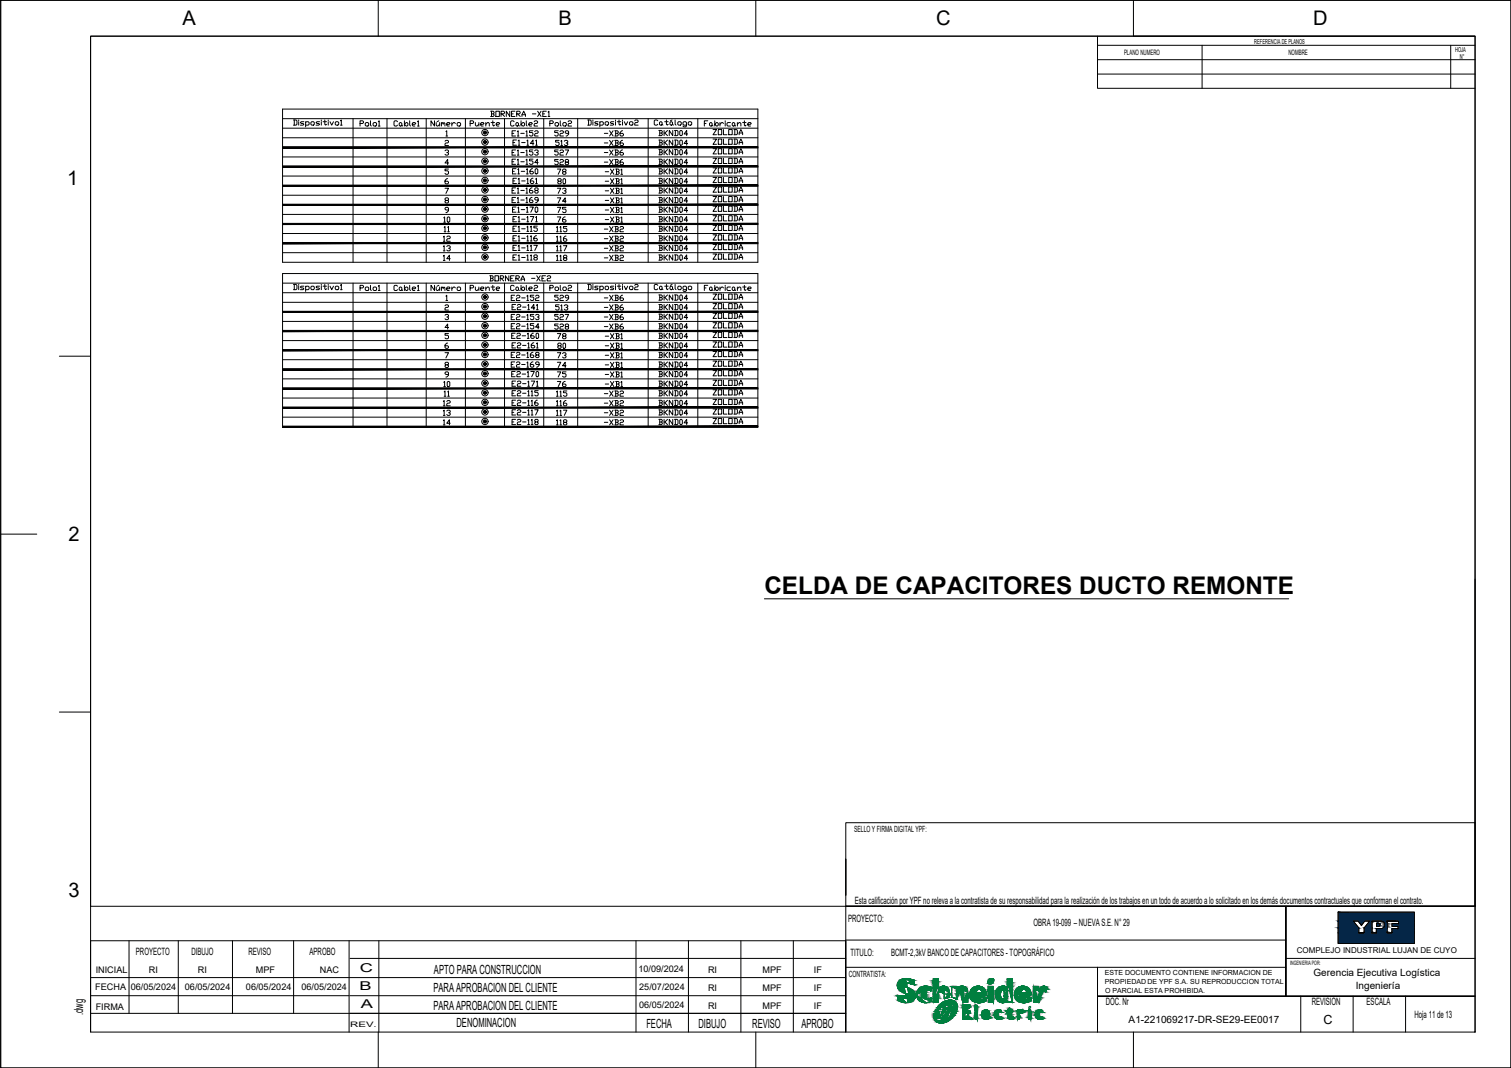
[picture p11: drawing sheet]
<svg xmlns="http://www.w3.org/2000/svg" width="420mm" height="297mm" viewBox="0 0 420 297" stroke-linecap="round" stroke-linejoin="round" font-family="sans-serif">
<defs><g id="words">
<text font-size="6.8" x="212.6" y="165.1">CELDA DE CAPACITORES DUCTO REMONTE</text>
<g font-size="5.6">
<text x="50.8" y="7">A</text>
<text x="155.3" y="7">B</text>
<text x="260.4" y="7">C</text>
<text x="365.2" y="7">D</text>
<text x="18.6" y="51.5">1</text>
<text x="19.1" y="150.5">2</text>
<text x="19" y="249.5">3</text>
</g>
<g font-size="4.9">
<text x="118.9" y="82.2">Número</text>
<text x="154.2" y="95.6">78</text>
</g>
<g font-size="4.4">
<text x="118.9" y="36.3">Número</text>
<text x="129.8" y="36.3">Puente</text>
<text x="152" y="36.3">Polo2</text>
<text x="153.5" y="39.2">529</text>
<text x="153.5" y="41.6">513</text>
<text x="167.2" y="39.2">-XB6</text>
<text x="182.4" y="38.8">BKND04</text>
<text x="182.4" y="41.6">BKND04</text>
<text x="197.6" y="41.3">ZOLODA</text>
<text x="197.6" y="38.8">ZOLODA</text>
<text x="141.5" y="44.4">E1-153</text>
<text x="153.5" y="44.4">527</text>
<text x="167.2" y="44.4">-XB6</text>
<text x="182.4" y="46.9">BKND04</text>
<text x="197.6" y="46.6">ZOLODA</text>
<text x="154.2" y="49.7">78</text>
<text x="154.2" y="52.2">80</text>
<text x="167.6" y="49.7">-XB1</text>
<text x="167.6" y="52.2">-XB1</text>
<text x="182.4" y="52.2">BKND04</text>
<text x="197.6" y="49.4">ZOLODA</text>
<text x="154.2" y="55">73</text>
<text x="167.6" y="55">-XB1</text>
<text x="182.4" y="55">BKND04</text>
<text x="182.4" y="57.5">BKND04</text>
<text x="197.6" y="54.7">ZOLODA</text>
<text x="197.6" y="60">ZOLODA</text>
<text x="122.4" y="63.1">10</text>
<text x="126.3" y="65.6" transform="rotate(-90 126.3 65.6)">11</text>
<text x="153.8" y="65.6">115</text>
<text x="154.2" y="60.3">75</text>
<text x="154.2" y="63.1">76</text>
<text x="167.2" y="65.6">-XB2</text>
<text x="167.6" y="60.3">-XB1</text>
<text x="167.6" y="63.1">-XB1</text>
<text x="182.4" y="60.3">BKND04</text>
<text x="182.4" y="65.6">BKND04</text>
<text x="197.6" y="65.3">ZOLODA</text>
<text x="122.4" y="70.9">13</text>
<text x="153.8" y="70.9">117</text>
<text x="167.2" y="70.9">-XB2</text>
<text x="182.4" y="68.1">BKND04</text>
<text x="182.4" y="70.9">BKND04</text>
<text x="197.6" y="68.1">ZOLODA</text>
<text x="197.6" y="73.4">ZOLODA</text>
<text x="135.5" y="79.4">BORNERA -XE2</text>
<text x="141.1" y="84.7">E2-152</text>
<text x="153.5" y="84.7">529</text>
<text x="153.5" y="87.5">513</text>
<text x="167.2" y="84.7">-XB6</text>
<text x="167.2" y="87.5">-XB6</text>
<text x="182.4" y="84.7">BKND04</text>
<text x="182.4" y="87.5">BKND04</text>
<text x="182.4" y="90">BKND04</text>
<text x="197.6" y="87.1">ZOLODA</text>
<text x="197.6" y="84.3">ZOLODA</text>
<text x="141.1" y="92.8">E2-154</text>
<text x="167.2" y="92.8">-XB6</text>
<text x="182.4" y="92.8">BKND04</text>
<text x="197.6" y="92.4">ZOLODA</text>
<text x="141.1" y="100.5">E2-168</text>
<text x="154.2" y="98.1">80</text>
<text x="167.6" y="98.1">-XB1</text>
<text x="182.4" y="98.1">BKND04</text>
<text x="182.4" y="100.5">BKND04</text>
<text x="197.6" y="97.7">ZOLODA</text>
<text x="141.1" y="103.4">E2-169</text>
<text x="154.2" y="103.4">74</text>
<text x="154.2" y="106.2">75</text>
<text x="167.6" y="103.4">-XB1</text>
<text x="167.6" y="106.2">-XB1</text>
<text x="182.4" y="103.4">BKND04</text>
<text x="197.6" y="103">ZOLODA</text>
<text x="197.6" y="105.8">ZOLODA</text>
<text x="122.4" y="108.7">10</text>
<text x="122.8" y="111.5">11</text>
<text x="153.8" y="111.5">115</text>
<text x="167.2" y="111.5">-XB2</text>
<text x="182.4" y="108.7">BKND04</text>
<text x="182.4" y="113.9">BKND04</text>
<text x="197.6" y="111.1">ZOLODA</text>
<text x="197.6" y="113.6">ZOLODA</text>
<text x="122.4" y="119.2">14</text>
<text x="153.8" y="116.8">117</text>
<text x="153.8" y="119.2">118</text>
<text x="167.2" y="116.8">-XB2</text>
<text x="167.2" y="119.2">-XB2</text>
<text x="182.4" y="119.2">BKND04</text>
<text x="197.6" y="116.4">ZOLODA</text>
</g>
<g font-size="3.5">
<text x="120.5" y="275.9">PARA APROBACION DEL CLIENTE</text>
<text x="120.7" y="270.9">APTO PARA CONSTRUCCION</text>
<text x="120.5" y="280.9">PARA APROBACION DEL CLIENTE</text>
<text x="23.1" y="282.2" transform="rotate(-90 23.1 282.2)">.dwg</text>
<text x="126.9" y="285.7">DENOMINACION</text>
<text x="179.7" y="285.9">FECHA</text>
<text x="194.2" y="285.9">DIBUJO</text>
<text x="209.2" y="285.9">REVISO</text>
<text x="222.8" y="285.9">APROBO</text>
<text x="368" y="284.7">C</text>
</g>
<g font-size="3.4">
<text x="99.9" y="275.4">B</text>
<text x="100.1" y="270.4">C</text>
<text x="100.3" y="280.3">A</text>
</g>
<g font-size="2.8">
<text x="237.7" y="251.5">Esta calificación por YPF no releva a la contratista de su responsabilidad para la realización de los trabajos en un todo de acuerdo a lo solicitado en los demás documentos contractuales que conforman el contrato.</text>
<text x="235.8" y="256.5">PROYECTO:</text>
<text x="287.4" y="257.5">OBRA 19-099 – NUEVA S.E. N° 29</text>
<text x="37.8" y="265.5">PROYECTO</text>
<text x="53.2" y="265.7">DIBUJO</text>
<text x="69.1" y="265.5">REVISO</text>
<text x="86.1" y="265.6">APROBO</text>
<text x="236.5" y="265.8">TITULO:</text>
<text x="247.8" y="265.8">BCMT-2,3kV BANCO DE CAPACITORES - TOPOGRÁFICO</text>
<text x="365.3" y="271.3">Gerencia Ejecutiva Logística</text>
<text x="377" y="275.2">Ingeniería</text>
<text x="307.5" y="279.6">DOC. Nr</text>
<text x="364.7" y="279.6">REVISION</text>
<text x="380" y="279.4">ESCALA</text>
<text x="313.8" y="284.5">A1-221069217-DR-SE29-EE0017</text>
<text x="393.3" y="283.2">Hoja 11 de 13</text>
</g>
<g font-size="2.5">
<text x="26.5" y="275.3">FECHA</text>
<text x="26.6" y="270.6">INICIAL</text>
<text x="36.3" y="275.4">06/05/2024</text>
<text x="41.4" y="270.6">RI</text>
<text x="51.4" y="275.4">06/05/2024</text>
<text x="55" y="270.6">RI</text>
<text x="68.4" y="275.4">06/05/2024</text>
<text x="71.2" y="270.6">MPF</text>
<text x="83.8" y="275.4">06/05/2024</text>
<text x="88.9" y="270.6">NAC</text>
<text x="177.5" y="270.4">10/09/2024</text>
<text x="177.8" y="275.4">25/07/2024</text>
<text x="196.9" y="275.7">RI</text>
<text x="196.9" y="270.6">RI</text>
<text x="212.1" y="275.7">MPF</text>
<text x="212.1" y="270.6">MPF</text>
<text x="226.3" y="275.7">IF</text>
<text x="226.3" y="270.6">IF</text>
<text x="26.6" y="280.9">FIRMA</text>
<text x="177.7" y="280.3">06/05/2024</text>
<text x="196.9" y="280.6">RI</text>
<text x="212.1" y="280.6">MPF</text>
<text x="226.3" y="280.6">IF</text>
</g>
<g font-size="2.4">
<text x="237.5" y="231.4">SELLO Y FIRMA DIGITAL YPF:</text>
<text x="236" y="271.6">CONTRATISTA:</text>
</g>
<text font-size="2.2" x="360.6" y="265">COMPLEJO INDUSTRIAL LUJAN DE CUYO</text>
<g font-size="2.1">
<text x="312.5" y="15.4">PLANO NUMERO</text>
<text x="358.2" y="15.3">NOMBRE</text>
<text x="97.4" y="285.7">REV.</text>
</g>
<g font-size="1.9">
<text x="348.8" y="12.2">REFERENCIA DE PLANOS</text>
<text x="404.6" y="14.5">HOJA</text>
<text x="406" y="16.4">N°</text>
<text x="307.2" y="271.3">ESTE DOCUMENTO CONTIENE INFORMACION DE</text>
<text x="307.2" y="273.6">PROPIEDAD DE YPF S.A. SU REPRODUCCION TOTAL</text>
<text x="307.3" y="276.1">O PARCIAL ESTA PROHIBIDA.</text>
</g>
<text font-size="1.7" x="358.8" y="268.4">INGENIERIA POR:</text>
</g></defs>
<!-- layer: 0 -->
<g fill="none" stroke="#000" stroke-width=".28">
<path d="M25.2 10.1h385v242h-385zM78.6 33h132.1M78.6 38.3h132.1M78.6 30.3h132.1v42.6h-132.1zM78.6 35.7h132.1M81.6 33.4h.7l.3 .2v1l-.3 .2h-.7M81.8 33.4v1.4M83.1 33.4v.2M83.1 33.9v.9M84.5 33.9h-.7l-.3 .2 .3 .2h.5l.2 .3-.2 .2h-.8M85 34.1l.2-.2h.5l.3 .2v.5l-.3 .2h-.7M85 33.9v1.4"/>
<path d="M86.4 34.1l.3-.2h.5l.2 .2v.5l-.2 .2h-.5l-.3-.2zM88.9 33.9h-.8l-.2 .2 .2 .2h.5l.3 .3-.3 .2h-.7M89.3 33.4v.2M89.3 33.9v.9M89.8 33.9h1M90.3 33.4v1.2l.3 .2 .2-.2M91.3 33.4v.2M91.3 33.9v.9M91.8 33.9l.4 .9 .5-.9M93.5 33.9h.4l.3 .2v.5l-.3 .2h-.4l-.3-.2v-.5zM94.7 33.6l.2-.2v1.4M94.7 34.8h.4"/>
<path d="M98.2 33v39.9M100.1 34.3h.7l.3-.4-.3-.3h-.7v1.5M101.6 34.3l.2-.2h.5l.2 .2v.5l-.2 .3h-.5l-.2-.3zM103 33.6v1.2l.3 .3M104 34.1h.5l.2 .2v.5l-.2 .3h-.5l-.3-.3v-.5zM105.2 33.9l.2-.3v1.5M105.2 35.1h.5M107.6 33v39.9M110.5 33.9l-.2-.3h-.5l-.2 .3v.9l.2 .3h.5l.2-.3M111.3 34.1l.4 .2v.5l-.2 .3-.5-.3v-.5zM111.7 34.8l.3 .3M112.5 34.6l.4-.5 .5 .2v.5l-.2 .3z"/>
<path d="M112.5 33.6v1.5M113.9 33.6v1.2l.3 .3M114.6 34.6h.8l.2-.3-.2-.2h-.5l-.3 .2v.5l.3 .3h.5M116.1 33.9l.2-.3v1.5M116.1 35.1h.5M118.5 33v39.9M123.7 39.3l.3-.3h.5l.2 .3-.2 .5h-.5l-.3 .2v.5h1M129.4 33v39.9M134.9 38.2h.1M136.4 30.9h.7l.3 .3-.3 .5M136.7 30.9v1.5M137.9 30.9h1v1.5h-1z"/>
<path d="M139.3 31.7h.8l.2-.5-.2-.3h-.8v1.5M140.3 33v39.9M141.8 30.9v1.5l-1-1.5v1.5M142.2 31.7h.5M142.4 37.1h.5M143 33.9l-.3-.3h-.5l-.2 .3v.9l.2 .3h.5l.3-.3M143.2 30.9h-1v1.5h1M143.4 36.4h-1v1.4h1M143.6 38.9h-1v1.5M143.7 31.7h.7l.3-.5-.3-.3h-.7v1.5M143.7 34.1l.5 .2v.5l-.3 .3-.5-.3v-.5zM143.8 36.6l.3-.2v1.4"/>
<path d="M143.8 37.8h.5M143.9 31.7l.8 .7M144.1 39.2l.2-.3v1.5M144.2 34.8l.2 .3M144.8 37.1h1M144.9 34.6l.5-.5 .5 .2v.5l-.3 .3h-.2zM144.9 33.6v1.5M145.1 32.4v-.5l.5-1 .5 1v.5M145.1 31.9h1M146.3 36.6l.2-.2v1.4M146.3 37.8h.4M146.3 33.6v1.2l.3 .3"/>
<path d="M146.5 39.2l.2-.3v1.5M147.1 34.6h.7l.2-.3-.2-.2h-.5l-.2 .2v.5l.2 .3h.5M148 31.7h1M148.2 36.4h-1v.5h.8l.2 .2v.5l-.2 .2h-.5l-.3-.2M148.4 39.9h-.9l.7-1v1.5M148.5 33.9l.3-.3h.4l.3 .3-.3 .4h-.4l-.3 .3v.5h1M148.7 36.6l.2-.2h.5l.2 .2-.2 .5h-.5l-.2 .2v.5h.9M148.9 39.2l.3-.3v1.5M149.5 30.9l1 1.5M150.5 30.9l-1 1.5M151.2 33v39.9M151.9 30.9h-1v1.5"/>
<path d="M152.4 31.2l.2-.3v1.5M160.6 33v39.9M163.4 33.4h.7l.3 .2v1l-.3 .2h-.7M163.7 33.4v1.4M164.9 33.4v.2M164.9 33.9v.9M166.3 33.9h-.7l-.2 .2 .9 .5-.2 .2h-.7M166.8 34.1l.2-.2h.5l.3 .2v.5l-.3 .2h-.7M166.8 33.9v1.4M168.5 33.9h.5l.2 .2v.5l-.2 .2h-.5l-.2-.2v-.5zM170.7 33.9h-.8l-.2 .2 1 .5-.3 .2h-.7M171.2 33.4v.2"/>
<path d="M171.2 33.9v.9M171.6 33.9h1M172.1 33.4v1.2l.3 .2 .2-.2M173.1 33.4v.2M173.1 33.9v.9M173.6 33.9l.5 .9 .4-.9M175 34.1l.3-.2h.4l.3 .2v.5l-.3 .2h-.4l-.3-.2zM176.5 33.6l.2-.2h.5l.2 .2-.2 .5h-.5l-.2 .2v.5h.9M180.2 33v39.9M182.9 33.6l-.3-.2h-.4l-.3 .2v1l.3 .2h.4l.3-.2M185.3 33.4v1.2l.3 .2 .2-.2M186.9 33.4l-.5 .2"/>
<path d="M187.7 33.4v1.2l.3 .2M194 33v39.9M195.9 34.3h.4M196.8 33.6h-.9v1.5M198.8 33.6v1.5M201.7 33.6v.3M207 33.6v1.2l.2 .3 .3-.3M78.6 41h132.1M78.6 43.7h132.1M78.6 46.3h132.1M78.6 49h132.1M78.6 51.6h132.1"/>
<path d="M78.6 54.3h132.1M78.6 57h132.1M78.6 59.6h132.1M123.7 41.9l.3-.2h.5l.2 .2v.3l-.5 .2M123.7 52.4h1l-.7 1.4M124 55.7l-.3-.2 .3-.5h.5l.2 .3-.2 .4h-.5l-.3 .3 .3 .5h.5l.2-.3-.2-.5M124.5 42.4l.2 .3-.2 .4h-.5l-.3-.2M124.5 49.7h-.3l-.5 .5v.7l.3 .2h.5l.2-.2-.2-.5h-.8M124.7 47h-1v.5h.8l.2 .3v.4l-.2 .3h-.5l-.3-.3M124.7 45.3h-1l.8-.9v1.4M124.7 58.4h-.7l-.3-.2 .3-.5h.5l.2 .2v.7l-.7 .5M134.9 40.9h.1"/>
<path d="M134.9 43.5h.1M134.9 46.2h.1M134.9 48.9h.1M134.9 51.5h.1M134.9 54.2h.1M134.9 56.8h.1M134.9 59.5h.1M142.4 53h.5M142.4 55.6h.5M142.5 47.7h.5M142.5 58.3h.5M142.6 50.3h.5"/>
<path d="M143.4 52.2h-1v1.5h1M143.4 54.9h-1v1.5h1M143.5 46.9h-1v1.5h1M143.5 57.6h-1v1.4h1M143.6 49.6h-1v1.4h1M143.8 52.5l.3-.3v1.5M143.8 55.1l.3-.2v1.5M143.8 53.7h.5M143.8 56.4h.5M144 47.2l.2-.3v1.5M144 57.8l.2-.2v1.4M144 48.4h.5"/>
<path d="M144 59h.5M144.1 49.8l.2-.2v1.4M144.1 51h.5M144.8 53h1M144.8 55.6h1M144.9 47.7h1M144.9 58.3h1M145.1 50.3h.9M146.3 52.5l.2-.3v1.5M146.3 55.1l.2-.2v1.5M146.3 53.7h.4M146.3 56.4h.4"/>
<path d="M146.4 47.2l.2-.3v1.5M146.4 57.8l.2-.2v1.4M146.4 48.4h.5M146.4 59h.5M146.5 49.8l.2-.2v1.4M146.5 51h.5M147.4 57.6h.9l-.7 1.4M148 52.2l-.8 .5v.8l.3 .2h.5l.2-.5-.2-.2h-.8M148 54.9l-.8 .5v.7l.3 .3h.5l.2-.3-.2-.5h-.8M148.1 46.9l-.7 .5v.7l.2 .3h.5l.2-.3-.2-.4h-.7M148.2 49.6h-.2l-.5 .5v.7l.2 .2h.5l.2-.2-.2-.5h-.7M148.8 57.8l.3-.2 .4 .2v1l-.2 .2-.5-.2z"/>
<path d="M148.9 49.8l.3-.2v1.4M148.9 53l-.2-.5 .2-.3h.5l.2 .5-.9 .5 .2 .5h.5l.2-.2-.2-.5M148.9 51h.5M149.1 46.9l.4 .3v.9l-.2 .3-.5-.3v-.9zM149.6 55.6h-.7l-.2-.5 .2-.2h.5l.2 .2v.8l-.7 .5M205.5 53h1M78.6 76.1h132.1v42.6h-132.1zM78.6 62.3h132.1M78.6 64.9h132.1M78.6 67.6h132.1M78.6 70.3h132.1M78.6 78.7h132.1"/>
<path d="M81.6 79.1h.7l.3 .3v.9l-.3 .3h-.7M81.8 79.1v1.5M83.1 79.1v.3M83.1 79.6v1M84.5 79.6h-.7l-.3 .2 1 .5-.2 .3h-.8M85 79.8l.2-.2h.5l.3 .2v.5l-.3 .3h-.7M85 79.6v1.5M86.4 79.8l.3-.2h.5l.2 .2v.5l-.2 .3h-.5l-.3-.3zM88.9 79.6h-.8l-.2 .2 1 .5-.3 .3h-.7M89.3 79.1v.3M89.3 79.6v1M89.8 79.6h1"/>
<path d="M90.3 79.1v1.2l.3 .3 .2-.3M91.3 79.1v.3M91.3 79.6v1M91.8 79.6l.4 1 .5-1M93.5 79.6h.4l.3 .2v.5l-.3 .3h-.4l-.3-.3v-.5zM94.7 79.4l.2-.3v1.5M98.2 78.7v40M103 79.4v1.2l.3 .2M104 79.8h.5l.2 .3v.5l-.2 .2h-.5l-.3-.2v-.5zM105.2 79.6l.2-.2v1.4M107.6 78.7v40M110.5 79.6l-.2-.2h-.5l-.2 .2v1l.2 .2h.5l.2-.2"/>
<path d="M111.3 79.8l.4 .3v.5l-.2 .2-.5-.2v-.5zM112.5 79.4v1.4M113.9 79.4v1.2l.3 .2M116.1 79.6l.2-.2v1.4M118.5 78.7v40M129.4 78.7v40M132.2 79.8v.8l.2 .2h.3l.5-.5M133.2 79.8v1M134.9 62.2h.1M134.9 64.8h.1M134.9 67.5h.1M134.9 70.2h.1"/>
<path d="M140.3 78.7v40M142.6 61h.5M142.6 63.6h.5M142.6 66.3h.5M142.6 68.9h.5M142.6 71.6h.5M143.6 60.2h-1v1.5h1M143.6 62.9h-1v1.5h1M143.6 65.6h-1v1.4h1M143.6 68.2h-1v1.5h1M143.6 70.9h-1v1.4h1M144.1 60.5l.2-.3v1.5"/>
<path d="M144.1 63.1l.2-.2v1.5M144.1 65.8l.2-.2v1.4M144.1 68.5l.2-.3v1.5M144.1 71.1l.2-.2v1.4M144.1 61.7h.5M144.1 64.4h.5M144.1 67h.5M144.1 69.7h.5M144.1 72.3h.5M145.1 61h.9M145.1 63.6h.9M145.1 66.3h.9"/>
<path d="M145.1 68.9h.9M145.1 71.6h.9M146.5 60.5l.2-.3v1.5M146.5 63.1l.2-.2v1.5M146.5 65.8l.2-.2v1.4M146.5 68.5l.2-.3v1.5M146.5 71.1l.2-.2v1.4M146.5 61.7h.5M146.5 64.4h.5M146.5 67h.5M146.5 69.7h.5M146.5 72.3h.5"/>
<path d="M147.5 60.2h.9l-.7 1.5M147.5 63.1l.2-.2v1.5M147.5 65.8l.2-.2v1.4M147.5 68.5l.2-.3v1.5M147.5 71.1l.2-.2v1.4M147.5 64.4h.5M147.5 67h.5M147.5 69.7h.5M147.5 72.3h.5M148.4 68.2h1l-.7 1.5M148.7 71.6l-.3-.5 .3-.2h.5l.2 .5-1 .4 .3 .5h.5l.2-.2-.2-.5M148.9 60.5l.3-.3v1.5"/>
<path d="M148.9 61.7h.5M149.2 65.6h-.3l-.5 .4v.8l.3 .2h.5l.2-.2-.2-.5h-.8M149.4 62.9h-1v.5h.8l.2 .2v.5l-.2 .3h-.5l-.3-.3M151.2 78.7v40M158 79.6l.2-.2h.5l.2 .2-.2 .5h-.5l-.2 .2v.5h.9M160.6 78.7v40M163.4 79.1h.7l.3 .3v.9l-.3 .3h-.7M163.7 79.1v1.5M164.9 79.1v.3M164.9 79.6v1M166.3 79.6h-.7l-.2 .2 .9 .5-.2 .3h-.7M166.8 79.8l.2-.2h.5l.3 .2v.5l-.3 .3h-.7"/>
<path d="M166.8 79.6v1.5M168.3 79.8l.2-.2h.5l.2 .2v.5l-.2 .3h-.5l-.2-.3zM170.7 79.6h-.8l-.2 .2 1 .5-.3 .3h-.7M171.2 79.1v.3M171.2 79.6v1M171.6 79.6h1M172.1 79.1v1.2l.3 .3 .2-.3M173.1 79.1v.3M173.1 79.6v1M173.6 79.6l.5 1 .4-1M175 79.8l.3-.2h.4l.3 .2v.5l-.3 .3h-.4l-.3-.3zM176.5 79.4l.2-.3h.5l.2 .3-.2 .4h-.5l-.2 .3v.5h.9"/>
<path d="M180.2 78.7v40M182.9 79.4l-.3-.3h-.4l-.3 .3v.9l.3 .3h.4l.3-.3M183.2 62.9h.7l.3 .2-.3 .5M183.4 79.8l.2-.2 .5 .2v.5l-.2 .3-.5-.3zM184.8 79.6h1M185.3 79.1v1.2l.3 .3 .2-.3M185.6 62.9l-.7 .7h-.2M186.3 79.8l.2-.2 .5 .2v.5l-.2 .3-.5-.3zM186.9 79.1l-.5 .3M187.7 79.1v1.2l.3 .3M188.5 79.8l.2-.2h.5l.2 .2v.5l-.2 .3h-.5l-.2-.3zM191.4 79.8l.2-.2h.5l.2 .2v.5l-.2 .3h-.5l-.2-.3z"/>
<path d="M194 78.7v40M196.8 79.4h-.9v1.4M205.5 71.6h1M78.6 84.1h132.1M78.6 86.7h132.1M78.6 89.4h132.1M78.6 92.1h132.1M78.6 94.7h132.1M78.6 81.4h132.1M78.6 97.4h132.1M94.7 80.6h.4M100.1 80.1h.7l.3-.5-.3-.2h-.7v1.4"/>
<path d="M101.6 80.1l.2-.3h.5l.2 .3v.5l-.2 .2h-.5l-.2-.2zM105.2 80.8h.5M111.7 80.6l.3 .2M112.5 80.3l.7-.5 .2 .3v.5l-.5 .2zM114.6 80.3h.8l.2-.2-.2-.3h-.5l-.3 .3v.5l.3 .2h.5M116.1 80.8h.5M123.7 87.7l.3-.3h.5l.2 .3-.2 .5h-.3M123.7 98.1h1l-.7 1.5M123.7 85l.3-.2h.5l.2 .2-.2 .5h-.5l-.3 .3v.4h1M124.5 88.2l.2 .2-.2 .5h-.5l-.3-.2M124.5 95.4h-.3l-.5 .5v.8l.3 .2h.5l.2-.2-.2-.5h-.8M124.7 92.8h-1v.4h.8l.2 .3v.5l-.2 .2h-.5l-.3-.2"/>
<path d="M124.7 91.1h-1l.8-1v1.5M130.7 80.1h.8l.2-.5-.2-.2h-.8v1.4M133.6 80.3h.8l.2-.2-.2-.3h-.5l-.3 .3v.5l.3 .2h.5M134.9 81.3h.1M134.9 84h.1M134.9 86.6h.1M134.9 89.3h.1M134.9 91.9h.1M134.9 94.6h.1M134.9 97.3h.1M134.9 99.9h.1M143.1 87.4h-.9v1.5"/>
<path d="M143.4 95.3h-1v1.5M143.6 87.7l.2-.3h.5l.3 .3-.3 .5h-.5l-.2 .2v.5h1M143.8 95.6l.3-.3h.5l.2 .3-.2 .5h-.5l-.3 .2v.5h1M146.5 87.7l.2-.3v1.5M146.7 95.6l.3-.3v1.5M148.4 87.4h-.9v.5h.7l.2 .3v.5l-.2 .2h-.5l-.2-.2M148.4 95.3l-.7 .5v.7l.3 .3h.4l.3-.3-.3-.4h-.7M148.9 87.7l.3-.3h.4l.3 .3v.2l-.5 .3M149.2 95.6l.2-.3v1.5M183.2 95.3h.7l.3 .3-.3 .5M185.6 95.3l-.7 .8h-.2M190.9 80.6h-.7l-.3-.3v-.5l.3-.2h.4l.3 .2v1l-.3 .3h-.4l-.3-.3"/>
<path d="M195.9 80.1h.4M205.5 90.7h1M78.6 100h132.1M78.6 102.7h132.1M78.6 105.4h132.1M78.6 108h132.1M78.6 110.7h132.1M78.6 113.4h132.1M78.6 116h132.1M123.3 114.3l.2-.2v1.4M124 101.5l-.3-.3 .3-.4h.5l.2 .2-.2 .5h-.5l-.3 .2 .3 .5h.5l.2-.2-.2-.5M124.2 114.3l.3-.2h.5l.2 .2v.3l-.5 .2"/>
<path d="M124.7 104.1h-.7l-.3-.4 .3-.3h.5l.2 .3v.7l-.7 .5M134.9 102.6h.1M134.9 105.2h.1M134.9 107.9h.1M134.9 110.6h.1M134.9 113.2h.1M134.9 115.9h.1M142.4 106.7h.5M142.4 109.4h.5M142.4 112h.5M142.4 114.7h.5M142.4 117.4h.5"/>
<path d="M143.4 106h-1v1.4h1M143.4 108.7h-1v1.4h1M143.4 111.3h-1v1.5h1M143.4 114h-1v1.4h1M143.4 116.6h-1v1.5h1M143.8 106.2l.3-.2h.5l.2 .2-.2 .5h-.5l-.3 .2v.5h1M143.8 108.9l.3-.2h.5l.2 .2-.2 .5h-.5l-.3 .2v.5h1M143.8 111.6l.3-.3h.5l.2 .3-.2 .4h-.5l-.3 .3v.5h1M143.8 114.2l.3-.2h.5l.2 .2-.2 .5h-.5l-.3 .2v.5h1M143.8 116.9l.3-.3h.5l.2 .3-.2 .5h-.5l-.3 .2v.5h1M145.3 106.7h1M145.3 109.4h1"/>
<path d="M145.3 112h1M145.3 114.7h1M145.3 117.4h1M146.7 106.2l.3-.2v1.4M146.7 108.9l.3-.2v1.4M146.7 111.6l.3-.3v1.5M146.7 114.2l.3-.2v1.4M146.7 116.9l.3-.3v1.5M146.7 107.4h.5M146.7 110.1h.5M146.7 112.8h.5M146.7 115.4h.5"/>
<path d="M146.7 118.1h.5M147.7 106h1l-.7 1.4M147.7 108.9l.3-.2v1.4M147.7 111.6l.3-.3v1.5M147.7 114.2l.3-.2v1.4M147.7 116.9l.3-.3v1.5M147.7 110.1h.5M147.7 112.8h.5M147.7 115.4h.5M147.7 118.1h.5M148.7 114h.9l-.7 1.4M148.9 117.4l-.2-.3 .2-.5h.5l.2 .3-.2 .5h-.5l-.2 .2 .2 .5h.5l.2-.3-.2-.4"/>
<path d="M149.2 106.2l.2-.2v1.4M149.2 107.4h.4M149.4 111.3l-.7 .5v.7l.2 .3h.5l.2-.3-.2-.5h-.7M149.6 108.7h-.9v.4h.7l.2 .3v.5l-.2 .2h-.5l-.2-.2M168 109.5h1M170.9 108.7h.8l.2 .3-.2 .5M170.9 114.1h.8l.2 .2-.2 .5M205.5 109.4h1M372.1 253.7h21.2v8.7h-21.2zM377.8 259.4v-1.3l-1.5-1.9h1.4l.9 1.2 .9-1.2h1.4l-1.6 1.9v1.3h-1.5h1.5M381.4 259.4h1.4M382.8 256.8h.7l.2 .6-.9 .2z"/>
<path d="M384 256.2a1.05 1.05 0 0 1 1.1 1 1.05 1.05 0 0 1-1 1.1h-1.4l.1 1.1h-1.4l.1-.3-.1-2.9h2.6M385.6 256.2h3.3v.8l-.2-.2h-1.6v.9l1.6-.2v1l-.2-.2h-1.4l.1 1.1h-1.5M388.2 256.2h-2.6l.1 .3-.1 2.9h1.5"/>
<circle cx="134.8" cy="39.5" r=".88"/>
<circle cx="134.8" cy="39.5" r=".43"/>
<circle cx="134.8" cy="39.5" r=".29"/>
<circle cx="134.8" cy="39.5" r=".14"/>
<circle cx="134.8" cy="47.5" r=".88"/>
<circle cx="134.8" cy="55.5" r=".88"/>
<circle cx="134.8" cy="42.2" r=".88"/>
<circle cx="134.8" cy="44.8" r=".88"/>
<circle cx="134.8" cy="50.2" r=".88"/>
<circle cx="134.8" cy="52.8" r=".88"/>
<circle cx="134.8" cy="58.2" r=".88"/>
<circle cx="134.8" cy="44.8" r=".43"/>
<circle cx="134.8" cy="55.5" r=".43"/>
<circle cx="134.8" cy="50.2" r=".43"/>
<circle cx="134.8" cy="42.2" r=".43"/>
<circle cx="134.8" cy="47.5" r=".43"/>
<circle cx="134.8" cy="52.8" r=".43"/>
<circle cx="134.8" cy="58.2" r=".43"/>
<circle cx="134.8" cy="44.8" r=".29"/>
<circle cx="134.8" cy="47.5" r=".29"/>
<circle cx="134.8" cy="55.5" r=".29"/>
<circle cx="134.8" cy="50.2" r=".29"/>
<circle cx="134.8" cy="52.8" r=".29"/>
<circle cx="134.8" cy="42.2" r=".29"/>
<circle cx="134.8" cy="58.2" r=".29"/>
<circle cx="134.8" cy="42.2" r=".14"/>
<circle cx="134.8" cy="44.8" r=".14"/>
<circle cx="134.8" cy="47.5" r=".14"/>
<circle cx="134.8" cy="52.8" r=".14"/>
<circle cx="134.8" cy="55.5" r=".14"/>
<circle cx="134.8" cy="50.2" r=".14"/>
<circle cx="134.8" cy="58.2" r=".14"/>
<circle cx="134.8" cy="68.8" r=".88"/>
<circle cx="134.8" cy="60.8" r=".88"/>
<circle cx="134.8" cy="63.5" r=".88"/>
<circle cx="134.8" cy="71.5" r=".88"/>
<circle cx="134.8" cy="66.1" r=".88"/>
<circle cx="134.8" cy="63.5" r=".43"/>
<circle cx="134.8" cy="66.1" r=".43"/>
<circle cx="134.8" cy="68.8" r=".43"/>
<circle cx="134.8" cy="60.8" r=".43"/>
<circle cx="134.8" cy="71.5" r=".43"/>
<circle cx="134.8" cy="60.8" r=".29"/>
<circle cx="134.8" cy="63.5" r=".29"/>
<circle cx="134.8" cy="66.1" r=".29"/>
<circle cx="134.8" cy="71.5" r=".29"/>
<circle cx="134.8" cy="68.8" r=".29"/>
<circle cx="134.8" cy="71.5" r=".14"/>
<circle cx="134.8" cy="66.1" r=".14"/>
<circle cx="134.8" cy="68.8" r=".14"/>
<circle cx="134.8" cy="63.5" r=".14"/>
<circle cx="134.8" cy="60.8" r=".14"/>
<circle cx="134.8" cy="95.9" r=".88"/>
<circle cx="134.8" cy="93.3" r=".88"/>
<circle cx="134.8" cy="85.3" r=".88"/>
<circle cx="134.8" cy="98.6" r=".88"/>
<circle cx="134.8" cy="90.6" r=".88"/>
<circle cx="134.8" cy="82.6" r=".88"/>
<circle cx="134.8" cy="87.9" r=".88"/>
<circle cx="134.8" cy="93.3" r=".43"/>
<circle cx="134.8" cy="95.9" r=".43"/>
<circle cx="134.8" cy="98.6" r=".43"/>
<circle cx="134.8" cy="87.9" r=".43"/>
<circle cx="134.8" cy="82.6" r=".43"/>
<circle cx="134.8" cy="85.3" r=".43"/>
<circle cx="134.8" cy="90.6" r=".43"/>
<circle cx="134.8" cy="82.6" r=".29"/>
<circle cx="134.8" cy="85.3" r=".29"/>
<circle cx="134.8" cy="98.6" r=".29"/>
<circle cx="134.8" cy="87.9" r=".29"/>
<circle cx="134.8" cy="90.6" r=".29"/>
<circle cx="134.8" cy="93.3" r=".29"/>
<circle cx="134.8" cy="95.9" r=".29"/>
<circle cx="134.8" cy="93.3" r=".14"/>
<circle cx="134.8" cy="82.6" r=".14"/>
<circle cx="134.8" cy="85.3" r=".14"/>
<circle cx="134.8" cy="87.9" r=".14"/>
<circle cx="134.8" cy="90.6" r=".14"/>
<circle cx="134.8" cy="95.9" r=".14"/>
<circle cx="134.8" cy="98.6" r=".14"/>
<circle cx="134.8" cy="111.9" r=".88"/>
<circle cx="134.8" cy="101.3" r=".88"/>
<circle cx="134.8" cy="106.6" r=".88"/>
<circle cx="134.8" cy="109.2" r=".88"/>
<circle cx="134.8" cy="114.6" r=".88"/>
<circle cx="134.8" cy="117.2" r=".88"/>
<circle cx="134.8" cy="103.9" r=".88"/>
<circle cx="134.8" cy="111.9" r=".43"/>
<circle cx="134.8" cy="114.6" r=".43"/>
<circle cx="134.8" cy="109.2" r=".43"/>
<circle cx="134.8" cy="101.3" r=".43"/>
<circle cx="134.8" cy="106.6" r=".43"/>
<circle cx="134.8" cy="117.2" r=".43"/>
<circle cx="134.8" cy="103.9" r=".43"/>
<circle cx="134.8" cy="103.9" r=".29"/>
<circle cx="134.8" cy="114.6" r=".29"/>
<circle cx="134.8" cy="106.6" r=".29"/>
<circle cx="134.8" cy="101.3" r=".29"/>
<circle cx="134.8" cy="111.9" r=".29"/>
<circle cx="134.8" cy="117.2" r=".29"/>
<circle cx="134.8" cy="109.2" r=".29"/>
<circle cx="134.8" cy="109.2" r=".14"/>
<circle cx="134.8" cy="117.2" r=".14"/>
<circle cx="134.8" cy="103.9" r=".14"/>
<circle cx="134.8" cy="111.9" r=".14"/>
<circle cx="134.8" cy="114.6" r=".14"/>
<circle cx="134.8" cy="101.3" r=".14"/>
<circle cx="134.8" cy="106.6" r=".14"/>
</g>
<g fill="#000" stroke="#000" stroke-width=".28">
<path d="M78.6 40.8v.4l132.1-.4zM78.6 41.2l132.1-.4v.4z"/>
<path d="M78.6 46.2v.3l132.1-.3zM78.6 46.5l132.1-.3v.3z"/>
<path d="M78.6 51.5v.3l132.1-.3zM78.6 51.8l132.1-.3v.3z"/>
<path d="M78.6 56.8v.3l132.1-.3zM78.6 57.1l132.1-.3v.3z"/>
<path d="M78.6 62.1v.3l132.1-.3zM78.6 62.4l132.1-.3v.3z"/>
<path d="M78.6 67.4v.4l132.1-.4zM78.6 67.8l132.1-.4v.4z"/>
<path d="M78.6 86.6v.3l132.1-.3zM78.6 86.9l132.1-.3v.3z"/>
<path d="M78.6 91.9v.3l132.1-.3zM78.6 92.2l132.1-.3v.3z"/>
<path d="M78.6 97.2v.3l132.1-.3zM78.6 97.5l132.1-.3v.3z"/>
<path d="M78.6 102.6v.3l132.1-.3zM78.6 102.9l132.1-.3v.3z"/>
<path d="M78.6 107.9v.3l132.1-.3zM78.6 108.2l132.1-.3v.3z"/>
<path d="M78.6 113.2v.3l132.1-.3zM78.6 113.5l132.1-.3v.3z"/>
<path d="M78.6 118.5v.4l132.1-.4zM78.6 118.9l132.1-.4v.4z"/>
</g>
<!-- layer: Text Notes -->
<path d="M212.6 166.5h145.8" fill="none" stroke="#000" stroke-width=".28"/>
<!-- layer: Title Blocks -->
<path d="M393 280.7v3.6l13.9-3.6zM393 284.3l13.9-3.6v3.6z" fill="#fff" stroke="#fff" stroke-width=".28"/>
<g fill="none" stroke="#000" stroke-width=".28">
<path d="M.2 .1h420v296.9h-420zM25.2 10.1h385v276.9h-385zM105.2 .1v10M210.2 .1v10M305.2 10.1v14.5h105M305.2 12.6h105M305.2 16.6h105M315.2 .1v10h95M334.3 12.6v12M403.4 12.6v12M305.2 20.6h105M16.5 99.1h8.7"/>
<path d="M.2 148.6h10M410.2 161.1v125.9M16.5 198h8.7M235.2 228.8h175v23.3h-175zM235.2 238.9v10.1M235.2 252.1h175h-175v34.9v-25.4h-210v25.4M324.1 252.1h86.1M357.6 252.1v25v-25M25.2 271.9h210M25.2 276.9h71.9M35.9 261.6v20.2M49.6 261.6v20.2"/>
<path d="M64.6 261.6v20.2M81.6 261.6v20.2M97.1 261.6v25.4M97.3 276.9h137.9M97.3 266.6h137.9M105.3 261.6v25.4M176.8 261.6v25.4M191.4 261.6v25.4M206 261.6v25.4M220.6 261.6v25.4M235.2 261.5h122.4M235.2 269h122.4"/>
<path d="M305.2 277.1h105h-105M305.2 269v18M357.6 266.6h52.6M361.7 277.1v9.9M376.3 277.1v9.9M390.8 277.1v9.9M25.2 281.8h210M105.2 287v10M210.2 287v10M315.2 287v10"/>
</g>
<!-- layer: LOGO - Schneider Eletric -->
<g fill="#007f3f" stroke="#007f3f" stroke-width=".28">
<path d="M252 272.1l.2 .1z"/>
<path d="M251.5 272.2h.3z"/>
<path d="M252 273.4h.2z"/>
<path d="M253.4 273.7l.5 .1z"/>
<path d="M252 274.6l.3 .1z"/>
<path d="M252.3 274.7l.3 .1z"/>
<path d="M251.2 276l.6 .3z"/>
<path d="M251.2 276h.6v.3z"/>
<path d="M251.9 276.3l.2 .1z"/>
<path d="M252.8 277.3h1.7z"/>
<path d="M252.3 277.7h2.1z"/>
<path d="M251.6 277.7h.5z"/>
<path d="M252.5 278.8h.5z"/>
<path d="M251.3 278.8l.7 .1z"/>
<path d="M257.1 274.3h.5z"/>
<path d="M257.5 275.3h.2z"/>
<path d="M258.3 275.4h.6z"/>
<path d="M258.7 277.7h.3z"/>
<path d="M257.2 278.9h.3z"/>
<path d="M257.5 278.9h.1z"/>
<path d="M257.6 278.9h.2z"/>
<path d="M262.1 274.3h.4z"/>
<path d="M261.8 275.3h.2z"/>
<path d="M263.1 275.6l.8 .1z"/>
<path d="M263 277.5l-.1 .2z"/>
<path d="M263 277.5h.3z"/>
<path d="M264 278.2h.4z"/>
<path d="M263.5 280.3h.7z"/>
<path d="M263.6 280.3h.6z"/>
<path d="M263.7 280.3h.5z"/>
<path d="M263.8 280.3h.4z"/>
<path d="M263.8 280.4h.4z"/>
<path d="M264.3 280.4l1.9 .3z"/>
<path d="M264.3 280.4h1.9v.3z"/>
<path d="M262 281.9h.2z"/>
<path d="M260.6 283.1h.2z"/>
<path d="M261.9 283.2h.4z"/>
<path d="M260.1 283.9l.1 .1z"/>
<path d="M261.4 284.5h.6z"/>
<path d="M267.3 274.3h.3z"/>
<path d="M266.8 275.2h.2z"/>
<path d="M268.2 275.5h.8l.1 .2z"/>
<path d="M265.5 277.7l.2 .1z"/>
<path d="M271.8 274.3h.4z"/>
<path d="M271.3 274.4h1.4z"/>
<path d="M271.1 274.5h1.8z"/>
<path d="M270.8 274.5h2.3z"/>
<path d="M269.7 276.4h4.6v.1z"/>
<path d="M269.6 276.6l.5 .2h-.5z"/>
<path d="M274 277.6h.2z"/>
<path d="M271.3 277.3l1.2 .6z"/>
<path d="M271.3 277.3h2.1l-.9 .6z"/>
<path d="M272.4 277.9h.2z"/>
<path d="M274 278.3h.2z"/>
<path d="M272 278.9h.6z"/>
<path d="M280.1 273.1v.1z"/>
<path d="M280.1 273.4v.1z"/>
<path d="M278.7 274.3h.4z"/>
<path d="M279.7 277.9h.2z"/>
<path d="M278.6 278.9h.6z"/>
<path d="M284.2 274.3h.4z"/>
<path d="M282.1 276.4h4.6v.1z"/>
<path d="M282.1 276.6l.5 .2h-.5z"/>
<path d="M283.7 277.3l1.2 .6z"/>
<path d="M283.7 277.3h2.2l-1 .6z"/>
<path d="M284.9 277.9h.1z"/>
<path d="M286.4 278.3h.2z"/>
<path d="M284.4 278.9h.6z"/>
<path d="M290 274.3h.4z"/>
<path d="M290.1 275.6h.8z"/>
<path d="M289.8 275.6h.1z"/>
<path d="M289 275.3l-.2 .3z"/>
<path d="M289 275.3h.5l-.7 .3z"/>
<path d="M288.8 278.4h.1z"/>
<path d="M268.2 280.6l.4 .4z"/>
<path d="M268.2 280.6h1l-.6 .4z"/>
<path d="M268.9 281.8l.3 .4z"/>
<path d="M268.9 281.8h.9l-.6 .4z"/>
<path d="M273.9 280.9h.5z"/>
<path d="M275 282.4l.2-.1z"/>
<path d="M273.9 283.5h.6z"/>
<path d="M277.7 280.9h.2z"/>
<path d="M277.2 281h.3z"/>
<path d="M277.9 281.1h.6z"/>
<path d="M277.8 281.3l.1 .1z"/>
<path d="M277.6 281.4h.1z"/>
<path d="M277 282.2l.7 .4z"/>
<path d="M277 282.2h.6l.1 .4z"/>
<path d="M277.7 282.6l.2 .1z"/>
<path d="M277.7 283h.3z"/>
<path d="M278.2 283.4h.3z"/>
<path d="M277.2 283.4l.6 .1z"/>
<path d="M280.5 280.7h.3z"/>
<path d="M280.4 280.8h.4z"/>
<path d="M280.3 280.8h.5z"/>
<path d="M280.3 280.9h.5z"/>
<path d="M280 281.2h.2z"/>
<path d="M279.9 281.2h.2z"/>
<path d="M281.3 283.4h.3z"/>
<path d="M280.9 283.5h.2z"/>
<path d="M284.2 280.9h.1z"/>
<path d="M283.8 281l.2-.1z"/>
<path d="M283.7 281.1l-.1 .1z"/>
<path d="M283.9 281.4h.2z"/>
<path d="M284.5 281.5h.1z"/>
<path d="M283.5 281.8h.4z"/>
<path d="M289.2 280.9h.1z"/>
<path d="M288.6 281h.3z"/>
<path d="M289.2 281.3l.1 .1z"/>
<path d="M289 281.4h.2z"/>
<path d="M288.4 282.2l.7 .4z"/>
<path d="M288.4 282.2h.6l.1 .4z"/>
<path d="M289.1 282.6l.2 .1z"/>
<path d="M289.7 283.3h.2z"/>
<path d="M289.7 283.4h.2z"/>
<path d="M288.7 283.4l.5 .1z"/>
<path d="M275.7 272.2h.2z"/>
<path d="M275.1 273.7h.3z"/>
<path d="M252 272.2h.6zM252 272.2h.6z"/>
<path d="M251.5 272.2h.3zM251.5 272.2h.3z"/>
<path d="M251.5 272.2h.3zM251.2 272.2h.6z"/>
<path d="M252.1 272.2l1 .1zM252.1 272.2l1 .1z"/>
<path d="M251.2 272.2l.6 .1zM251 272.3h.8z"/>
<path d="M251 272.3l.8 .1zM250.8 272.4h1z"/>
<path d="M252.2 272.3l1.5 .1zM252.2 272.3l1.5 .1h-1.3z"/>
<path d="M250.8 272.4h1zM250.5 272.4h1.3z"/>
<path d="M252.4 272.4l1.6 .1zM252.4 272.4l1.6 .1z"/>
<path d="M250.5 272.4l1.3 .1zM250.4 272.5h1.4z"/>
<path d="M252.5 272.5l1.8 .2zM252.5 272.5l1.8 .2z"/>
<path d="M252.7 272.7h1.6zM252.7 272.7h1.6z"/>
<path d="M250.4 272.5l1.5 .2zM250.2 272.7h1.7z"/>
<path d="M252.7 272.7h1.6zM252.7 272.7h1.6z"/>
<path d="M252.7 272.7h1.6zM252.7 272.7h1.6z"/>
<path d="M252.7 272.7l1.6 .1zM252.7 272.7l1.6 .1z"/>
<path d="M250.2 272.7l1.7 .1zM250 272.8h1.9z"/>
<path d="M252.8 272.8h1.5zM252.8 272.8h1.5z"/>
<path d="M252.8 272.8l1.5 .1zM252.8 272.8l1.5 .1z"/>
<path d="M252.9 272.9h1.4zM252.9 272.9h1.4z"/>
<path d="M250 272.8l1.9 .2v-.2zM250 272.8l1.9 .2h-2z"/>
<path d="M253 272.9l1.3 .1zM253 272.9l1.3 .1z"/>
<path d="M253.1 273l1.2 .1zM253.1 273l1.2 .1z"/>
<path d="M249.9 273l2.1 .1-.1-.1zM249.9 273l2.1 .1h-2.2z"/>
<path d="M253.2 273.1h1.1zM253.2 273.1h1.1z"/>
<path d="M253.3 273.1l1 .1zM253.3 273.1l1 .1z"/>
<path d="M249.8 273.1l2.2 .2v-.2zM249.8 273.1l2.2 .2h-2.3z"/>
<path d="M253.4 273.2l.9 .1zM253.4 273.2l.9 .1z"/>
<path d="M249.7 273.3l2.3 .1zM249.7 273.3l2.3 .1z"/>
<path d="M249.7 273.4h2.3zM249.7 273.4h2.3z"/>
<path d="M249.7 273.4h2.3zM249.7 273.4h2.3z"/>
<path d="M253.5 273.3l.8 .1zM253.5 273.3l.8 .1z"/>
<path d="M252.2 273.4h.4zM252.2 273.4h.4z"/>
<path d="M249.7 273.4h2.3zM249.7 273.4h2.1z"/>
<path d="M252.3 273.4h.5zM252.3 273.4h.5z"/>
<path d="M249.6 273.4h2.2zM249.6 273.4h2z"/>
<path d="M249.6 273.4h2zM249.6 273.4h2z"/>
<path d="M253.6 273.4l.7 .1zM253.6 273.4l.7 .1z"/>
<path d="M252.5 273.4l.6 .1zM252.5 273.4l.6 .1z"/>
<path d="M249.6 273.4h2zM249.6 273.4l1.9 .1z"/>
<path d="M253.7 273.5h.6zM253.7 273.5h.6z"/>
<path d="M252.7 273.5l.6 .1zM252.7 273.5l.6 .1z"/>
<path d="M249.6 273.5h1.9zM249.6 273.5l1.8 .1z"/>
<path d="M253.7 273.5l.6 .1zM253.7 273.5l.6 .1z"/>
<path d="M249.6 273.6h1.8zM249.6 273.6h1.7z"/>
<path d="M249.6 273.6h1.7zM249.6 273.6l1.7 .1z"/>
<path d="M253 273.6l.6 .1zM253 273.6l.6 .1z"/>
<path d="M253.9 273.6l.4 .1zM253.9 273.6l.4 .1z"/>
<path d="M253.9 273.7h.4zM253.9 273.7h.4z"/>
<path d="M252 273.4l.1 .3zM251.3 273.7l.7-.3 .1 .3z"/>
<path d="M249.6 273.7h1.7zM249.6 273.7h1.6z"/>
<path d="M251.3 273.7l.8 .1zM251.2 273.8h.9z"/>
<path d="M249.5 273.7l1.7 .1zM249.5 273.7l1.7 .1z"/>
<path d="M254 273.7l.3 .1zM254 273.7l.3 .1z"/>
<path d="M249.5 273.8h2.6zM249.5 273.8h2.6z"/>
<path d="M254.1 273.8h.2zM254.1 273.8h.2z"/>
<path d="M249.5 273.8l2.6 .1zM249.5 273.8l2.6 .1z"/>
<path d="M249.5 273.9l1.7 .1zM249.5 273.9l1.7 .1z"/>
<path d="M249.5 274l1.7 .1zM249.5 274l1.7 .1z"/>
<path d="M251.2 273.9l1 .2-.1-.2zM251.2 273.9l1 .2h-1z"/>
<path d="M249.5 274.1h1.7zM249.5 274.1h1.7z"/>
<path d="M251.2 274.1l1 .1zM251.2 274.1l1 .1z"/>
<path d="M249.5 274.1l1.8 .1zM249.5 274.1l1.8 .1z"/>
<path d="M249.5 274.2l1.8 .1zM249.5 274.2l1.8 .1z"/>
<path d="M251.3 274.2l.9 .1zM251.3 274.2l.9 .1z"/>
<path d="M249.5 274.3l1.9 .2-.1-.2zM249.5 274.3l1.9 .2h-1.8z"/>
<path d="M251.5 274.3l.8 .2zM251.5 274.3l.8 .2z"/>
<path d="M251.7 274.5l.6 .1zM251.7 274.5l.6 .1z"/>
<path d="M249.6 274.5l1.8 .3v-.3zM249.6 274.5l1.8 .3h-1.7z"/>
<path d="M252.3 274.8l.6 .1zM252.3 274.8l.6 .1z"/>
<path d="M252.4 274.9l.8 .1zM252.4 274.9l.8 .1z"/>
<path d="M249.7 274.8l1.8 .3-.1-.3zM249.7 274.8l1.8 .3h-1.7z"/>
<path d="M252.4 275l1.1 .2zM252.4 275l1.1 .2h-1.1z"/>
<path d="M249.8 275.1l1.8 .3-.1-.3zM249.8 275.1l1.8 .3h-1.6z"/>
<path d="M252.4 275.2l1.4 .2-.3-.2zM252.4 275.2l1.4 .2h-1.3z"/>
<path d="M250 275.4l1.7 .2-.1-.2zM250 275.4l1.7 .2h-1.4z"/>
<path d="M252.5 275.4l1.5 .2-.2-.2zM252.5 275.4l1.5 .2h-1.5z"/>
<path d="M250.3 275.6l1.4 .1v-.1zM250.3 275.6l1.4 .1z"/>
<path d="M252.5 275.6l1.7 .3-.2-.3zM252.5 275.6l1.7 .3h-1.6z"/>
<path d="M250.6 275.7l1.2 .2-.1-.2zM250.6 275.7l1.2 .2z"/>
<path d="M250.9 275.9l.9 .1zM250.9 275.9l.9 .1z"/>
<path d="M252.6 275.9l1.8 .2-.2-.2zM252.6 275.9l1.8 .2h-1.7z"/>
<path d="M251.9 276.4l.4 .1zM251.9 276.4l.4 .1z"/>
<path d="M252.7 276.1l1.8 .4-.1-.4zM252.7 276.1l1.8 .4h-1.8z"/>
<path d="M251.9 276.5l.7 .1zM251.9 276.5l.7 .1z"/>
<path d="M252.7 276.5l1.9 .2-.1-.2zM252.7 276.5l1.9 .2h-1.8z"/>
<path d="M251.9 276.6l.8 .1zM251.9 276.6l.8 .1h-.7z"/>
<path d="M252.8 276.7l1.8 .2v-.2zM252.8 276.7l1.8 .2h-1.8z"/>
<path d="M252 276.7l.8 .2zM252 276.7l.8 .2z"/>
<path d="M252.8 276.9h1.8zM252.8 276.9h1.8z"/>
<path d="M252 276.9h.8zM252 276.9h.8z"/>
<path d="M252.8 276.9h1.8zM252.8 276.9h1.8zM252.8 276.9h1.8zM252.8 276.9h1.8z"/>
<path d="M249.7 276.9l.1 .1zM249.7 276.9l.1 .1z"/>
<path d="M249.7 276.8l1.8 .3zM249.7 276.8l1.8 .3h-1.5z"/>
<path d="M252.8 276.9l1.8 .2v-.2zM252.8 276.9l1.8 .2h-1.7z"/>
<path d="M252 276.9l.9 .2-.1-.2zM252 276.9l.9 .2h-.8z"/>
<path d="M249.7 277l.2 .1zM249.7 277l.2 .1z"/>
<path d="M252.9 277.1h1.7zM252.9 277.1h1.7z"/>
<path d="M252.1 277.1h.8zM252.1 277.1h.8z"/>
<path d="M252.1 277.1h2.5zM252.1 277.1h2.5z"/>
<path d="M250 277.1h2.1zM250 277.1h2.1z"/>
<path d="M252.1 277.1h2.5zM252.1 277.1h2.5z"/>
<path d="M250.1 277.1h2zM250.1 277.1h2z"/>
<path d="M249.7 277.1h.3zM249.7 277.1h.3z"/>
<path d="M249.7 277.1l.4 .1zM249.7 277.1l.4 .1z"/>
<path d="M252.1 277.1h2.5zM252.1 277.1l2.4 .1z"/>
<path d="M250.1 277.1l2 .1zM250.1 277.1l2 .1z"/>
<path d="M249.7 277.2l.5 .1zM249.7 277.2l.5 .1z"/>
<path d="M252.9 277.2h1.6zM252.9 277.2l1.6 .1zM252.8 277.3h1.7z"/>
<path d="M249.7 277.3l.6 .1zM249.7 277.3l.6 .1z"/>
<path d="M250.3 277.2l1.9 .2-.1-.2zM250.3 277.2l1.9 .2z"/>
<path d="M252.8 277.3h1.7zM252.8 277.3l1.7 .1z"/>
<path d="M249.7 277.4l.7 .1zM249.7 277.4l.7 .1z"/>
<path d="M250.6 277.4l1.6 .1zM250.6 277.4l1.6 .1z"/>
<path d="M252.7 277.4h1.8zM252.6 277.5h1.8z"/>
<path d="M249.7 277.5h.8zM249.7 277.5h.8z"/>
<path d="M252.6 277.5h1.8zM252.6 277.5h1.8z"/>
<path d="M250.8 277.5l1.4 .1zM250.8 277.5l1.4 .1z"/>
<path d="M252.6 277.5h1.8zM252.5 277.6h1.9z"/>
<path d="M249.7 277.5l.9 .1zM249.7 277.5l.9 .1z"/>
<path d="M251.1 277.6h1.1zM251.1 277.6h1.1z"/>
<path d="M252.5 277.6h1.9zM252.3 277.7h2.1zM252.2 277.7h2.2z"/>
<path d="M251.4 277.6l.8 .1zM251.4 277.6l.8 .1z"/>
<path d="M252.2 277.7h2.2zM252.2 277.7h2.2z"/>
<path d="M251.5 277.7h.7zM251.5 277.7h.6z"/>
<path d="M251.6 277.7h.5zM251.7 277.7h.4z"/>
<path d="M249.7 277.6l1 .1zM249.7 277.6l1 .1z"/>
<path d="M252.2 277.7h2.2zM252.2 277.7h2.2z"/>
<path d="M249.7 277.7l1.1 .1zM249.7 277.7l1.1 .1z"/>
<path d="M249.7 277.8l1.2 .1zM249.7 277.8l1.2 .1z"/>
<path d="M252.2 277.7l2.1 .2 .1-.2zM252.2 277.7l2.1 .2h-2z"/>
<path d="M249.7 277.9l1.3 .1zM249.7 277.9l1.3 .1z"/>
<path d="M249.7 278h1.3zM249.7 278h1.3z"/>
<path d="M252.3 277.9l1.8 .2 .2-.2zM252.3 277.9l1.8 .2h-1.8z"/>
<path d="M249.7 278l1.4 .1zM249.7 278l1.4 .1z"/>
<path d="M249.7 278.1h1.5zM249.7 278.1h1.5z"/>
<path d="M249.7 278.1l1.5 .1zM249.7 278.1l1.5 .1z"/>
<path d="M249.7 278.2h1.5zM249.7 278.2h1.5z"/>
<path d="M252.3 278.1l1.7 .1 .1-.1zM252.3 278.1l1.7 .1h-1.6z"/>
<path d="M249.7 278.2h1.6zM249.7 278.2h1.6z"/>
<path d="M249.7 278.2h1.6zM249.7 278.2h1.6z"/>
<path d="M252.4 278.2l1.4 .2 .2-.2zM252.4 278.2l1.4 .2h-1.4z"/>
<path d="M252.4 278.4h1.4zM252.4 278.4l1.3 .1z"/>
<path d="M249.7 278.2l1.9 .3-.3-.3zM249.7 278.2l1.9 .3h-1.5z"/>
<path d="M252.5 278.5h1.2zM252.5 278.5l1 .1z"/>
<path d="M252.5 278.6h1zM252.5 278.6l.8 .1z"/>
<path d="M250.1 278.5l1.7 .2-.2-.2zM250.1 278.5l1.7 .2z"/>
<path d="M252.5 278.7h.8zM252.5 278.7l.5 .1z"/>
<path d="M250.7 278.7l1.2 .1zM250.7 278.7l1.2 .1z"/>
<path d="M250.9 278.8h1.1zM250.9 278.8h1.1z"/>
<path d="M251.3 278.8l.7 .1zM251.6 278.9h.4z"/>
<path d="M257.1 274.3h.6zM257 274.3h.7z"/>
<path d="M257 274.3h.9zM256.9 274.3h1z"/>
<path d="M256.9 274.3h1.2zM256.7 274.3h1.4z"/>
<path d="M256.7 274.3l1.5 .1zM256.6 274.4h1.6z"/>
<path d="M256.6 274.4l1.9 .1zM256.4 274.5h2.1zM256.4 274.5h2.1zM256.4 274.5h2.1z"/>
<path d="M256.4 274.5h2.1zM256.2 274.5h2.2z"/>
<path d="M256.2 274.5h2.2zM255.9 274.6h2.3z"/>
<path d="M258.7 274.7h.2zM258.7 274.7h.2z"/>
<path d="M258.7 274.7l.2 .1zM258.6 274.8h.3z"/>
<path d="M255.9 274.6h2.3zM255.8 274.8h2.1z"/>
<path d="M258.6 274.8h.3zM258.6 274.8h.3z"/>
<path d="M258.6 274.8l.3 .1zM258.6 274.8l.3 .1z"/>
<path d="M255.8 274.8l1.9 .1 .2-.1zM255.6 274.9l.2-.1 1.9 .1z"/>
<path d="M258.5 274.9l.4 .1zM258.4 275h.5z"/>
<path d="M258.4 275h.5zM258.4 275h.5z"/>
<path d="M258.4 275l.5 .1zM258.4 275l.5 .1z"/>
<path d="M255.6 274.9l1.8 .2 .3-.2zM255.6 274.9l1.8 .2h-2z"/>
<path d="M258.3 275.1l.6 .1zM258.2 275.2h.7z"/>
<path d="M258.2 275.2h.7zM258.2 275.2h.7z"/>
<path d="M255.4 275.1l1.7 .2 .3-.2zM255.4 275.1l1.7 .2h-1.8z"/>
<path d="M258.1 275.2l.8 .1zM258.1 275.3h.8z"/>
<path d="M258.1 275.3h.8zM258.1 275.3h.8z"/>
<path d="M257.5 275.3h.2zM257.5 275.3h.2z"/>
<path d="M258 275.3h.9zM258 275.3h.9z"/>
<path d="M258.1 275.3l.8 .1zM258.1 275.3l.8 .1zM258.3 275.4h.6z"/>
<path d="M257.5 275.3h.2zM257.2 275.4h.5z"/>
<path d="M258.3 275.4h.6zM258.3 275.4h.6z"/>
<path d="M255.3 275.3l1.5 .1 .3-.1zM255.3 275.3l1.5 .1h-1.6z"/>
<path d="M258.5 275.4l.4 .1zM258.5 275.4l.4 .1z"/>
<path d="M258.6 275.5h.3zM258.6 275.5h.3z"/>
<path d="M257.2 275.4l.5 .1zM256.9 275.5h.8z"/>
<path d="M258.6 275.5h.3zM258.6 275.5h.3z"/>
<path d="M258.7 275.5l.2 .1zM258.7 275.5l.2 .1z"/>
<path d="M256.9 275.5l.8 .1v-.1zM256.7 275.6l.2-.1 .8 .1z"/>
<path d="M255.2 275.4l1.3 .3 .3-.3zM255.2 275.4l1.3 .3h-1.4z"/>
<path d="M256.7 275.6l1 .2v-.2zM256.7 275.6l1 .2h-1.1z"/>
<path d="M255.1 275.7l1 .2 .4-.2zM255.1 275.7l1 .2h-1.1z"/>
<path d="M256.6 275.8l1 .3 .1-.3zM256.6 275.8l1 .3h-1.1z"/>
<path d="M255 275.9l.7 .2 .4-.2zM255 275.9l.7 .2h-.8z"/>
<path d="M256.5 276.1l1.1 .2v-.2zM256.5 276.1l1.1 .2h-1.2z"/>
<path d="M254.9 276.1l.4 .2 .4-.2zM254.9 276.1l.4 .2h-.4z"/>
<path d="M256.4 276.3l1.2 .3v-.3zM256.4 276.3l1.2 .3h-1.2z"/>
<path d="M254.9 276.3v.3l.4-.3zM254.9 276.3v.3z"/>
<path d="M256.4 276.6l1.1 .3 .1-.3zM256.4 276.6l1.1 .3h-1.1z"/>
<path d="M254.9 276.9l.3 .2zM254.9 276.9l.3 .2h-.3z"/>
<path d="M256.4 276.9l1.1 .2v-.2zM256.4 276.9l1.1 .2h-1z"/>
<path d="M254.9 277.1l.6 .2zM254.9 277.1l.6 .2h-.5z"/>
<path d="M256.5 277.1l1 .2v-.2zM256.5 277.1l1 .2h-.9z"/>
<path d="M256.6 277.3l.9 .2v-.2zM256.6 277.3l.9 .2h-.8z"/>
<path d="M255 277.3l.8 .2-.3-.2zM255 277.3l.8 .2h-.7z"/>
<path d="M258.7 277.7h.3zM258.7 277.7h.3z"/>
<path d="M256.7 277.5l.7 .2 .1-.2zM256.7 277.5l.7 .2z"/>
<path d="M258.7 277.7h.3zM258.6 277.7h.4z"/>
<path d="M258.6 277.7h.4zM258.5 277.7h.5z"/>
<path d="M255.1 277.5l.9 .2zM255.1 277.5l.9 .2h-.8z"/>
<path d="M258.5 277.7h.5zM258.5 277.7h.5z"/>
<path d="M258.5 277.7l.5 .1zM258.3 277.8h.7z"/>
<path d="M256.9 277.7h.5zM256.9 277.7l.5 .1z"/>
<path d="M258.3 277.8h.7zM258.2 277.8h.8z"/>
<path d="M258.2 277.8h.8zM258.1 277.8h.9z"/>
<path d="M257.2 277.8h.2zM257.2 277.8h.2z"/>
<path d="M258.1 277.8l.9 .1zM257.9 277.9h1.1z"/>
<path d="M257.9 277.9h1.1zM257.7 277.9h1.3z"/>
<path d="M257.7 277.9h1.3zM257.7 277.9h1.3z"/>
<path d="M255.2 277.7l1 .2-.2-.2zM255.2 277.7l1 .2h-.9z"/>
<path d="M257.7 277.9l1.3 .1zM257.7 277.9l1.3 .1z"/>
<path d="M257.8 278h1.2zM257.8 278h1.2z"/>
<path d="M257.9 278l1.1 .1zM257.9 278l1.1 .1z"/>
<path d="M255.3 277.9l1.2 .2zM255.3 277.9l1.2 .2h-1.1z"/>
<path d="M258 278.1h1zM258 278.1h1z"/>
<path d="M258.2 278.1l.8 .1zM258.2 278.1l.8 .1z"/>
<path d="M255.4 278.1l1.3 .2-.2-.2zM255.4 278.1l1.3 .2h-1.1z"/>
<path d="M258.3 278.2l.7 .1zM258.3 278.2l.7 .1z"/>
<path d="M258.4 278.3h.6zM258.4 278.3h.6z"/>
<path d="M258.5 278.3l.5 .1zM258.5 278.3l.5 .1z"/>
<path d="M255.6 278.3l1.2 .1zM255.6 278.3l1.2 .1z"/>
<path d="M258.6 278.4h.4zM258.6 278.4h.4z"/>
<path d="M258.7 278.4l.3 .1zM258.7 278.4l.3 .1z"/>
<path d="M258.8 278.5h.2zM258.8 278.5h.2z"/>
<path d="M255.8 278.4l1.2 .1zM255.8 278.4l1.2 .1z"/>
<path d="M255.9 278.5l1.2 .1zM255.9 278.5l1.2 .1z"/>
<path d="M256.2 278.6l1 .1zM256.2 278.6l1 .1z"/>
<path d="M256.4 278.7l.9 .1zM256.4 278.7l.9 .1z"/>
<path d="M258.2 278.8l.3-.1zM257.9 278.8l.6-.1z"/>
<path d="M256.6 278.8h.8zM256.6 278.8h.8z"/>
<path d="M257.8 278.9l.4-.1zM257.6 278.9l.3-.1z"/>
<path d="M256.9 278.8l.5 .1zM256.9 278.8l.5 .1z"/>
<path d="M259.5 272.2h1.4zM259.5 272.2l1.4 .1z"/>
<path d="M259.5 272.3h1.4zM259.5 272.3l1.4 .1z"/>
<path d="M259.5 272.4l1.4 .1v-.1zM259.5 272.4l1.4 .1h-1.4z"/>
<path d="M259.5 272.5l1.3 .2 .1-.2zM259.5 272.5l1.3 .2h-1.3z"/>
<path d="M260.9 272.8v.2zM260.9 272.8v.2z"/>
<path d="M259.5 272.7l1.3 .3v-.3zM259.5 272.7l1.3 .3h-1.3z"/>
<path d="M260.9 273v.1zM260.9 273v.1z"/>
<path d="M259.5 273l1.2 .3 .1-.3zM259.5 273l1.2 .3h-1.2z"/>
<path d="M260.9 273.1v.2zM260.9 273.1v.2z"/>
<path d="M260.9 273.3v.2zM260.9 273.3v.2z"/>
<path d="M259.5 273.3l1.1 .3 .1-.3zM259.5 273.3l1.1 .3h-1.1z"/>
<path d="M260.9 273.5v.1zM260.9 273.5v.1z"/>
<path d="M260.9 273.6v.2zM260.9 273.6v.2z"/>
<path d="M259.5 273.6l1.1 .3v-.3zM259.5 273.6l1.1 .3h-1.1z"/>
<path d="M260.9 273.8v.2zM260.9 273.8v.2z"/>
<path d="M260.9 274v.1zM260.9 274v.1z"/>
<path d="M260.9 274.1v.2zM260.9 274.1v.2z"/>
<path d="M262.1 274.3h.5zM262.1 274.3h.5z"/>
<path d="M259.5 273.9l1 .4 .1-.4zM259.5 273.9l1 .4h-1z"/>
<path d="M262.1 274.3h.6zM262 274.3h.7z"/>
<path d="M262 274.3l.9 .1zM261.8 274.4h1.1z"/>
<path d="M261.8 274.4h1.2zM261.8 274.4h1.2z"/>
<path d="M260.9 274.3v.2zM260.9 274.3v.2z"/>
<path d="M261.8 274.4l1.3 .1zM261.6 274.5h1.5z"/>
<path d="M261.6 274.5h1.6zM261.5 274.5h1.7z"/>
<path d="M261.5 274.5l1.8 .1zM261.4 274.6h1.9z"/>
<path d="M261.4 274.6l2.1 .1zM261.3 274.7h2.2z"/>
<path d="M261.3 274.7h2.2zM261.2 274.7h2.3z"/>
<path d="M259.5 274.3l.9 .4 .1-.4zM259.5 274.3l.9 .4h-.9z"/>
<path d="M261.2 274.7l2.4 .1-.1-.1zM261.1 274.8l.1-.1 2.4 .1z"/>
<path d="M261.1 274.8l2.6 .1zM261.1 274.8l2.6 .1z"/>
<path d="M261 274.9l2.7 .1zM261 274.9l2.7 .1h-2.8z"/>
<path d="M259.5 274.7l.8 .4 .1-.4zM259.5 274.7l.8 .4h-.8z"/>
<path d="M260.9 275l2.9 .2-.1-.2zM260.9 275l2.9 .2z"/>
<path d="M261.8 275.3h.3zM261.6 275.3h.5z"/>
<path d="M261.6 275.3l.5 .1zM261.6 275.4h.5z"/>
<path d="M261.7 275.2l2.2 .2-.1-.2zM261.7 275.2l2.2 .2z"/>
<path d="M261.6 275.4h.6zM261.5 275.4h.7z"/>
<path d="M261.5 275.4h.8zM261.4 275.4h.9z"/>
<path d="M261.4 275.4h.9zM261.4 275.4h.9z"/>
<path d="M259.5 275.1l.7 .4 .1-.4zM259.5 275.1l.7 .4h-.7z"/>
<path d="M261.4 275.4l1 .1zM261.3 275.5h1.1z"/>
<path d="M261.3 275.5l1.1 .1zM261.3 275.5l1.1 .1z"/>
<path d="M262.4 275.4l1.5 .2v-.2zM262.4 275.4l1.5 .2z"/>
<path d="M261.3 275.6l1.2 .1zM261.2 275.7h1.3z"/>
<path d="M263.1 275.6l.8 .1zM263.6 275.7h.4z"/>
<path d="M261.2 275.7h1.3zM261.2 275.7h1.3z"/>
<path d="M261.2 275.7l1.3 .1zM261.2 275.7l1.3 .1h-1.5z"/>
<path d="M261 275.8h1.5zM261 275.8h1.5z"/>
<path d="M259.5 275.5l.6 .4 .1-.4zM259.5 275.5l.6 .4h-.6z"/>
<path d="M261.1 275.8l1.5 .2-.1-.2zM261.1 275.8l1.5 .2z"/>
<path d="M263.8 276.2l.2 .1zM263.8 276.2l.2 .1z"/>
<path d="M261.8 276l.8 .3v-.3zM261.8 276l.8 .3z"/>
<path d="M260.8 276.2l.1 .1zM260.8 276.2l.1 .1z"/>
<path d="M259.5 275.9l.6 .4v-.4zM259.5 275.9l.6 .4h-.6z"/>
<path d="M263.8 276.3h.2zM263.8 276.3h.2z"/>
<path d="M260.8 276.3l.1 .1zM260.8 276.3l.1 .1z"/>
<path d="M263.7 276.3l.3 .1zM263.7 276.3l.3 .1z"/>
<path d="M263.7 276.4l.3 .1zM263.7 276.4l.3 .1z"/>
<path d="M260.7 276.4l.2 .1zM260.7 276.4l.2 .1h-.3z"/>
<path d="M263.7 276.5l.3 .1zM263.7 276.5l.3 .1z"/>
<path d="M263.6 276.6l.4 .1zM263.6 276.6l.4 .1z"/>
<path d="M260.6 276.5l.3 .2zM260.6 276.5l.3 .2h-.3z"/>
<path d="M259.5 276.3l.5 .4 .1-.4zM259.5 276.3l.5 .4h-.5z"/>
<path d="M263.5 276.7l.5 .1zM263.5 276.7l.5 .1z"/>
<path d="M263.5 276.8l.5 .1zM263.5 276.8l.5 .1z"/>
<path d="M260.6 276.7l.3 .2v-.2zM260.6 276.7l.3 .2h-.4z"/>
<path d="M263.4 276.9l.6 .1zM263.4 276.9l.6 .1z"/>
<path d="M263.4 277h.6zM263.4 277h.6z"/>
<path d="M260.5 276.9l.4 .1v-.1zM260.5 276.9l.4 .1h-.5z"/>
<path d="M263.3 277l.7 .1zM263.3 277l.7 .1z"/>
<path d="M259.5 276.7l.4 .4 .1-.4zM259.5 276.7l.4 .4h-.4z"/>
<path d="M263.3 277.1l.7 .1zM263.3 277.1l.7 .1z"/>
<path d="M260.4 277l.5 .2v-.2zM260.4 277l.5 .2h-.6z"/>
<path d="M263.2 277.2h.8zM263.2 277.2h.8z"/>
<path d="M263.2 277.2l.8 .1zM263.2 277.2l.8 .1z"/>
<path d="M263.2 277.3h.8zM263.2 277.3h.8z"/>
<path d="M263.1 277.3l.9 .1zM263.1 277.3l.9 .1z"/>
<path d="M260.3 277.2l.6 .2v-.2zM260.3 277.2l.6 .2h-.7z"/>
<path d="M263.1 277.4h.9zM263.1 277.4h.9z"/>
<path d="M263.1 277.4h.9zM263.1 277.4h.9z"/>
<path d="M259.5 277.1l.3 .4 .1-.4zM259.5 277.1l.3 .4h-.3z"/>
<path d="M263.1 277.4h.9zM263.1 277.4l.5 .1z"/>
<path d="M263.1 277.5h.5zM263.1 277.5h.2z"/>
<path d="M260.2 277.4l.7 .2v-.2zM260.2 277.4l.7 .2h-.8z"/>
<path d="M260.1 277.6l.8 .1v-.1zM260.1 277.6l.8 .1h-.8z"/>
<path d="M259.5 277.5l.2 .3 .1-.3zM259.5 277.5l.2 .3h-.2z"/>
<path d="M260.1 277.7l.8 .2v-.2zM260.1 277.7l.8 .2h-.9z"/>
<path d="M260 277.9l.9 .2v-.2zM260 277.9l.9 .2h-1z"/>
<path d="M259.5 277.8l.2 .3v-.3zM259.5 277.8l.2 .3z"/>
<path d="M264 278.2h.6zM263.9 278.2h.7z"/>
<path d="M263.9 278.2h.8zM263.7 278.2h1z"/>
<path d="M263.7 278.2h1.1zM263.6 278.2h1.2z"/>
<path d="M259.9 278.1l1 .1v-.1zM259.9 278.1l1 .1h-1.1z"/>
<path d="M263.6 278.2l1.4 .1zM263.4 278.3h1.6z"/>
<path d="M263.4 278.3h1.7zM263.3 278.3h1.8z"/>
<path d="M259.5 278.1l.1 .2zM259.5 278.1l.1 .2z"/>
<path d="M259.8 278.2l1.1 .2v-.2zM259.8 278.2l1.1 .2h-1.1z"/>
<path d="M263.3 278.3l1.9 .1zM263 278.4h2.2z"/>
<path d="M263 278.4h2.3zM263 278.4h2.3z"/>
<path d="M259.8 278.4l1.1 .1zM259.8 278.4l1.1 .1z"/>
<path d="M263 278.4l2.5 .1zM262.7 278.5h2.8z"/>
<path d="M259.5 278.3l.1 .2zM259.5 278.3l.1 .2z"/>
<path d="M262.7 278.5h2.8zM262.6 278.5h2.9z"/>
<path d="M259.7 278.5l1.2 .1zM259.7 278.5l1.2 .1h-1.3z"/>
<path d="M262.6 278.5l3.1 .1zM262.4 278.6h3.3z"/>
<path d="M259.5 278.5v.2zM259.5 278.5v.2z"/>
<path d="M259.6 278.6l1.3 .1zM259.6 278.6l1.3 .1z"/>
<path d="M262.4 278.6l3.3 .1zM262.3 278.7h3.4z"/>
<path d="M259.6 278.7l1.3 .1zM259.6 278.7l1.3 .1z"/>
<path d="M259.6 278.8h1.3zM259.6 278.8h1.3z"/>
<path d="M259.5 278.8h1.4zM259.5 278.8h1.4z"/>
<path d="M262.3 278.7l3.5 .1zM262.1 278.8h3.7z"/>
<path d="M262.1 278.8l3.8 .1zM262 278.9h3.9z"/>
<path d="M262 278.9l4 .1zM261.8 279h4.2z"/>
<path d="M261.8 279l4.2 .1zM261.7 279.1h4.3z"/>
<path d="M261.7 279.1l4.4 .2-.1-.2zM261.5 279.3l.2-.2 4.4 .2z"/>
<path d="M261.5 279.3h4.6zM261.5 279.3h4.6z"/>
<path d="M261.4 279.3l4.8 .1zM261.4 279.3l4.8 .1h-4.9z"/>
<path d="M265.3 279.4h.9zM265.3 279.4h.9zM265.3 279.4h.9zM265.3 279.4h.9z"/>
<path d="M261.3 279.4h2.7zM261.2 279.5h2.5z"/>
<path d="M265.3 279.4l.9 .1zM265.3 279.4l.9 .1z"/>
<path d="M265.3 279.5h.9zM265.3 279.5h.9z"/>
<path d="M261.2 279.5h2.5zM261.2 279.5h2.2z"/>
<path d="M265.3 279.5h.9zM265.3 279.5h.9z"/>
<path d="M261.2 279.5h2.2zM261.2 279.5l2.1 .1z"/>
<path d="M265.3 279.5l.9 .1zM265.3 279.5l.9 .1z"/>
<path d="M265.3 279.6h.9zM265.3 279.6h.9zM265.3 279.6h.9zM265.3 279.6h.9z"/>
<path d="M265.3 279.6h.9zM265.3 279.6h.9z"/>
<path d="M261.2 279.6h2.1zM261.2 279.6l1.9 .1h-2.1z"/>
<path d="M265.3 279.6l.9 .1zM265.3 279.6l.9 .1z"/>
<path d="M265.3 279.7h.9zM265.3 279.7h.9z"/>
<path d="M265.3 279.7l.9 .1zM265.3 279.7l.9 .1z"/>
<path d="M265.3 279.8l.9 .1zM265.3 279.8l.9 .1z"/>
<path d="M261 279.7l1.8 .2 .3-.2zM261 279.7l1.8 .2h-1.9z"/>
<path d="M265.3 279.9h1zM265.3 279.9h1z"/>
<path d="M260.9 279.9h1.9zM260.9 279.9h1.9z"/>
<path d="M265.3 279.9h1zM265.3 279.9h1z"/>
<path d="M265.2 279.9h1.1zM265.2 279.9h1.1z"/>
<path d="M265.2 279.9l1.1 .1zM265.2 279.9l1.1 .1z"/>
<path d="M265.2 280h1.1zM265.2 280h1.1z"/>
<path d="M260.9 279.9l1.7 .1 .2-.1zM260.9 279.9l1.7 .1z"/>
<path d="M265.2 280l1.1 .1zM265.2 280l1.1 .1z"/>
<path d="M265.2 280.1h1.1zM265.2 280.1h1.1z"/>
<path d="M265.2 280.1h1.1zM265.2 280.1h1.1z"/>
<path d="M261.9 280h.7zM261.9 280l.7 .1z"/>
<path d="M265.2 280.1h1.1zM265.2 280.1h1.1z"/>
<path d="M265.2 280.1l1.1 .1zM265.2 280.1l1.1 .1z"/>
<path d="M265.2 280.2h1.1zM265.2 280.2h1.1z"/>
<path d="M265.2 280.2h1.1zM265.2 280.2h1.1zM265.2 280.2h1.1zM265.2 280.2h1.1z"/>
<path d="M264 279.4l1.2 .8zM264 279.4l1.2 .8h-1.8z"/>
<path d="M265.2 280.2h1.1zM265.2 280.2h1.1z"/>
<path d="M263.4 280.2h1.8zM263.4 280.2h1.8z"/>
<path d="M263.4 280.2h1zM263.4 280.2l.9 .1z"/>
<path d="M263.4 280.3h.9zM263.4 280.3h.9z"/>
<path d="M262.6 280.1l.6 .2zM262.6 280.1l.6 .2z"/>
<path d="M260.6 280.3h.8zM260.6 280.3h.8z"/>
<path d="M263.4 280.3h.9zM263.4 280.3h.9z"/>
<path d="M260.6 280.3h.8zM260.6 280.3h.8z"/>
<path d="M263.4 280.3h.8zM263.4 280.3h.9z"/>
<path d="M263.4 280.3h.8zM263.4 280.3h.8z"/>
<path d="M260.6 280.3h.8zM260.6 280.3h.8z"/>
<path d="M263.4 280.3h.8zM263.4 280.3h.8z"/>
<path d="M262.5 280.3h.9zM262.5 280.3h.9z"/>
<path d="M263.4 280.3h.8zM263.4 280.3h.8z"/>
<path d="M262.5 280.3h.9zM262.4 280.3h1z"/>
<path d="M264.4 280.2l1.9 .1zM264.2 280.3h2.1z"/>
<path d="M263.4 280.3h.8zM263.4 280.3h.8z"/>
<path d="M260.6 280.3h.8zM260.6 280.3h.8z"/>
<path d="M264.2 280.3h2.1zM264.2 280.3h2.1z"/>
<path d="M263.4 280.3h.8zM263.4 280.3h.8z"/>
<path d="M263.5 280.3h.7zM263.5 280.3h.7zM263.5 280.3h.7zM263.5 280.3h.7z"/>
<path d="M263.5 280.3h.7zM263.5 280.3h.7zM263.5 280.3h.7z"/>
<path d="M260.6 280.3h.8zM260.6 280.3h.7z"/>
<path d="M263.5 280.3h.7zM263.5 280.3h.7zM263.5 280.3h.7z"/>
<path d="M263.5 280.3h.7zM263.6 280.3h.6zM263.6 280.3h.6zM263.6 280.3h.6z"/>
<path d="M263.6 280.3h.6zM263.6 280.3h.6zM263.6 280.3h.6zM263.6 280.3h.6z"/>
<path d="M263.6 280.3h.6zM263.6 280.3h.6zM263.6 280.3h.6z"/>
<path d="M263.7 280.3h.5zM263.7 280.3h.5z"/>
<path d="M263.7 280.3h.5zM263.7 280.3h.5zM263.7 280.3h.5z"/>
<path d="M260.6 280.3h.7zM260.6 280.3h.7z"/>
<path d="M263.7 280.3h.5zM263.7 280.3h.5zM263.7 280.3h.5z"/>
<path d="M263.7 280.3h.5zM263.7 280.3h.5zM263.8 280.3h.4z"/>
<path d="M263.8 280.3h.4zM263.8 280.3h.4z"/>
<path d="M263.8 280.3l.4 .1zM263.8 280.3l.4 .1zM263.8 280.4h.4z"/>
<path d="M263.8 280.4h.4zM263.8 280.4h.4z"/>
<path d="M264.2 280.3h2.1zM264.2 280.3l2 .1z"/>
<path d="M263.9 280.4h.3zM263.9 280.4h.3z"/>
<path d="M260.6 280.3l.7 .1zM260.6 280.3l.7 .1z"/>
<path d="M264.2 280.4h2zM264.2 280.4h2z"/>
<path d="M263.9 280.4h.3zM263.9 280.4h.3z"/>
<path d="M263.9 280.4h2.3zM263.9 280.4h2.3z"/>
<path d="M260.7 280.4h.6zM260.7 280.4h.6z"/>
<path d="M264.2 280.4h2zM264.2 280.4h2z"/>
<path d="M263.9 280.4h.3zM263.9 280.4h.2z"/>
<path d="M264.2 280.4h2zM264.2 280.4h2z"/>
<path d="M264.2 280.4h2zM264.2 280.4h2z"/>
<path d="M260.7 280.4h.6zM260.7 280.4h.6z"/>
<path d="M264.2 280.4h2zM264.2 280.4h2z"/>
<path d="M260.8 280.4h.5zM260.8 280.4h.5z"/>
<path d="M262.4 280.3l.8 .2 .2-.2zM262.4 280.3l.8 .2h-.8z"/>
<path d="M260.8 280.4h.5zM260.8 280.4l.5 .1z"/>
<path d="M260.8 280.5h.5zM260.8 280.5h.5z"/>
<path d="M260.9 280.5h.4zM260.9 280.5l.4 .1z"/>
<path d="M260.9 280.6h.4zM260.9 280.6h.4z"/>
<path d="M260.9 280.6h.4zM260.9 280.6h.3z"/>
<path d="M261 280.6l.2 .1zM261 280.6l.2 .1z"/>
<path d="M261 280.7h.2zM261 280.7h.2z"/>
<path d="M262.4 280.5l.7 .2 .1-.2zM262.4 280.5l.7 .2h-.8z"/>
<path d="M262.3 280.7h.7zM262.3 280.7h.8z"/>
<path d="M261 280.7h.2zM261 280.7h.2z"/>
<path d="M262.3 280.7h.7zM262.3 280.7h.7z"/>
<path d="M262.3 280.7h.7zM262.3 280.7l.7 .1z"/>
<path d="M264.9 280.8h.1zM264.9 280.8h.1z"/>
<path d="M263.9 280.7l.2 .1zM263.9 280.7l.2 .1z"/>
<path d="M262.3 280.8h.7zM262.3 280.8h.7z"/>
<path d="M264.9 280.8h.1zM264.9 280.8h.1z"/>
<path d="M264.9 280.8h.2zM264.9 280.8h.2z"/>
<path d="M262.3 280.8h.7zM262.3 280.8l.6 .1z"/>
<path d="M264.8 280.8l.4 .1zM264.8 280.8l.4 .1z"/>
<path d="M263.8 280.8h.3zM263.8 280.8l.2 .1z"/>
<path d="M264.8 280.9h.4zM264.8 280.9h.4z"/>
<path d="M262.3 280.9h.6zM262.3 280.9h.6z"/>
<path d="M264.8 280.9h.5zM264.8 280.9h.5z"/>
<path d="M264.8 280.9l.6 .1zM264.8 280.9l.6 .1z"/>
<path d="M263.8 280.9l.2 .1zM263.8 280.9l.2 .1z"/>
<path d="M262.2 280.9h.7zM262.2 280.9l.6 .1z"/>
<path d="M264.8 281h.7zM264.8 281h.7z"/>
<path d="M264.8 281h.7zM264.8 281h.7z"/>
<path d="M260.2 280.8l.4 .3 .6-.3zM260.2 280.8l.4 .3h-.5z"/>
<path d="M264.8 281l.8 .1zM264.8 281l.8 .1z"/>
<path d="M262.2 281h.6zM262.2 281l.6 .1z"/>
<path d="M263.7 281h.3zM263.7 281l.3 .1z"/>
<path d="M264.8 281.1h.9zM264.8 281.1h.9z"/>
<path d="M264.8 281.1h.9zM264.8 281.1h.9z"/>
<path d="M262.2 281.1h.6zM262.2 281.1l.5 .1z"/>
<path d="M264.8 281.1l1 .1zM264.8 281.1l1 .1z"/>
<path d="M264.8 281.2h1zM264.8 281.2h1z"/>
<path d="M263.6 281.1h.4zM263.6 281.1l.3 .1z"/>
<path d="M264.8 281.2h1.1zM264.8 281.2h1.1z"/>
<path d="M264.7 281.2h1.2zM264.7 281.2h1.2z"/>
<path d="M262.2 281.2h.5zM262.2 281.2h.4z"/>
<path d="M264.7 281.2h1.3zM264.7 281.2h1.3z"/>
<path d="M264.7 281.2l1.3 .1zM264.7 281.2l1.3 .1z"/>
<path d="M264.7 281.3h1.3zM264.7 281.3h1.3z"/>
<path d="M264.7 281.3h1.3zM264.7 281.3h1.3z"/>
<path d="M263.5 281.2h.4zM263.5 281.2l.4 .1z"/>
<path d="M260.1 281.1l-.1 .2zM260.1 281.1h.5l-.6 .2z"/>
<path d="M260 281.3h1.1zM260 281.3h1.1z"/>
<path d="M260 281.3h1.1zM260 281.3h1.1z"/>
<path d="M260 281.3h1.1zM260 281.3h1.1z"/>
<path d="M262.2 281.2h.4zM262.2 281.2l.4 .2z"/>
<path d="M260 281.3l1.1 .1zM260 281.3l1.1 .1z"/>
<path d="M260 281.4h1.1zM260 281.4h1.1z"/>
<path d="M260.1 281.4h1zM260.1 281.4h1z"/>
<path d="M263.4 281.3h.5zM263.4 281.3l.5 .1z"/>
<path d="M260.1 281.4h1zM260.1 281.4h1z"/>
<path d="M262.1 281.4h.5zM262.1 281.4h.4z"/>
<path d="M260.2 281.4h.9zM260.2 281.4l.8 .1z"/>
<path d="M260.2 281.5h.8zM260.2 281.5h.8z"/>
<path d="M263.4 281.4h.5zM263.4 281.4l.5 .1z"/>
<path d="M260.3 281.5h.7zM260.3 281.5h.7z"/>
<path d="M262.1 281.4h.4zM262.1 281.4l.3 .1z"/>
<path d="M265.9 281.3v.2zM265.3 281.5l.6-.2v.2z"/>
<path d="M260.3 281.5l.7 .1zM260.3 281.5l.7 .1z"/>
<path d="M260.4 281.6h.6zM260.4 281.6h.6z"/>
<path d="M263.3 281.5h.6zM263.3 281.5l.5 .1z"/>
<path d="M262.1 281.5h.3zM262.1 281.5l.3 .1z"/>
<path d="M260.4 281.6h.6zM260.4 281.6h.6z"/>
<path d="M260.5 281.6h.5zM260.5 281.6l.5 .1z"/>
<path d="M260.6 281.7h.4zM260.6 281.7h.4z"/>
<path d="M263.2 281.6h.6zM263.2 281.6l.6 .1z"/>
<path d="M262.1 281.6h.3zM262.1 281.6l.2 .1z"/>
<path d="M260.6 281.7h.4zM260.6 281.7h.4z"/>
<path d="M260.7 281.7l.3 .1zM260.7 281.7l.3 .1z"/>
<path d="M260.7 281.8h.3zM260.7 281.8h.2z"/>
<path d="M263.1 281.7h.7zM263.1 281.7l.7 .1z"/>
<path d="M262.1 281.7h.2zM262.1 281.7l.1 .1z"/>
<path d="M265.3 281.5l.5 .3 .1-.3zM264.6 281.8l.7-.3 .5 .3z"/>
<path d="M260.8 281.8h.1zM260.8 281.8h.1z"/>
<path d="M263.1 281.8h.7zM263.1 281.8l.7 .1z"/>
<path d="M262 281.8h.2zM262 281.8l.2 .1z"/>
<path d="M264.6 281.9h.1zM264.6 281.9h.1z"/>
<path d="M264.6 281.9h.2zM264.6 281.9h.2z"/>
<path d="M263 281.9h.8zM263 281.9h.8z"/>
<path d="M264.6 281.9h.2zM264.6 281.9h.2z"/>
<path d="M264.5 281.9l.4 .1zM264.5 281.9l.4 .1z"/>
<path d="M263 281.9h.8zM263 281.9l.7 .1z"/>
<path d="M264.5 282h.4zM264.5 282h.4z"/>
<path d="M262.9 282h.8zM262.9 282h.8z"/>
<path d="M264.5 282h.5zM264.5 282h.5z"/>
<path d="M262.9 282l.8 .1zM262.8 282.1h.9zM262.8 282.1h.9zM262.8 282.1h.9z"/>
<path d="M264.5 282l.5 .1zM264.5 282l.5 .1z"/>
<path d="M264.5 282.1h.6zM264.5 282.1h.6z"/>
<path d="M264.5 282.1h.6zM264.5 282.1h.6z"/>
<path d="M264.5 282.1l.7 .1zM264.5 282.1l.7 .1z"/>
<path d="M259.8 281.9l1 .3 .1-.3zM259.8 281.9l1 .3h-1.1z"/>
<path d="M264.5 282.2h.7zM264.5 282.2h.7z"/>
<path d="M264.5 282.2h.8zM264.5 282.2h.8z"/>
<path d="M264.5 282.2l.8 .1zM264.5 282.2l.8 .1z"/>
<path d="M262.8 282.1l.9 .2v-.2zM262.8 282.1l.9 .2h-1z"/>
<path d="M264.5 282.3h.8zM264.5 282.3h.8z"/>
<path d="M264.4 282.3h1zM264.4 282.3h1z"/>
<path d="M264.4 282.3h1zM264.4 282.3h1z"/>
<path d="M264.4 282.3h1zM264.4 282.3h1zM264.4 282.3h1zM264.4 282.3h1z"/>
<path d="M264.4 282.3h1.1zM264.4 282.3h1.1z"/>
<path d="M260.8 282.4h.9zM260.8 282.4h.9z"/>
<path d="M260.8 282.4h.9zM260.8 282.4h.9z"/>
<path d="M260.8 282.4h.9zM260.8 282.4h.8z"/>
<path d="M260.8 282.4h.8zM260.8 282.4h.8z"/>
<path d="M260.8 282.4h.8zM260.8 282.4l.8 .1z"/>
<path d="M259.7 282.2l1 .3 .1-.3zM259.7 282.2l1 .3h-1z"/>
<path d="M262.7 282.3l.8 .2 .2-.2zM262.7 282.3l.8 .2h-1z"/>
<path d="M260.8 282.5h.8zM260.8 282.5h.7z"/>
<path d="M260.8 282.5h.7zM260.8 282.5l.7 .1z"/>
<path d="M260.8 282.6h.7zM260.8 282.6h.6z"/>
<path d="M260.8 282.6h.6zM260.8 282.6h.5z"/>
<path d="M262.5 282.5l.9 .2 .1-.2zM262.5 282.5l.9 .2h-1z"/>
<path d="M260.8 282.6h.5zM260.8 282.6l.5 .1z"/>
<path d="M260.8 282.7h.5zM260.8 282.7l.4 .1z"/>
<path d="M265.5 282.3l-.4 .5zM264.3 282.8l1.2-.5-.4 .5z"/>
<path d="M259.7 282.5l.9 .3 .1-.3zM259.7 282.5l.9 .3h-.9z"/>
<path d="M260.7 282.8h.5zM260.7 282.8h.4z"/>
<path d="M260.7 282.8h.4zM260.7 282.8l.4 .1z"/>
<path d="M262.4 282.7l.7 .2 .3-.2zM262.4 282.7l.7 .2h-.9z"/>
<path d="M260.7 282.9h.4zM260.7 282.9h.3z"/>
<path d="M260.7 282.9h.3zM260.7 282.9l.2 .1z"/>
<path d="M260.7 283h.2zM260.7 283h.2z"/>
<path d="M262.2 282.9l.7 .1 .2-.1zM262.2 282.9l.7 .1h-.8z"/>
<path d="M259.7 282.8l.8 .3 .1-.3zM259.7 282.8l.8 .3h-.8z"/>
<path d="M260.7 283h.2zM260.7 283l.1 .1z"/>
<path d="M262.1 283h.8zM262.1 283l.5 .2h-.6z"/>
<path d="M264.3 282.8l.5 .4 .3-.4zM263.2 283.2l1.1-.4 .5 .4z"/>
<path d="M262 283.2h.6zM262 283.2h.3z"/>
<path d="M259.7 283.1l.7 .2 .1-.2zM259.7 283.1l.7 .2h-.6z"/>
<path d="M263.2 283.2l1.3 .2 .3-.2zM262.5 283.4l.7-.2 1.3 .2z"/>
<path d="M259.8 283.3l.6 .3v-.3zM259.8 283.3l.6 .3h-.5z"/>
<path d="M262.5 283.4l1.7 .3 .3-.3zM261.8 283.7l.7-.3 1.7 .3z"/>
<path d="M259.9 283.6l.4 .2 .1-.2zM259.9 283.6l.4 .2z"/>
<path d="M261.8 283.7l2 .2 .4-.2zM261.2 283.9l.6-.2 2 .2z"/>
<path d="M260.1 283.8h.2zM260.1 283.8l.2 .1z"/>
<path d="M261.2 283.9l2.3 .1 .3-.1zM260.7 284l.5-.1 2.3 .1z"/>
<path d="M260.7 284h2.8zM260.4 284.1h2.9z"/>
<path d="M260.4 284.1h2.9zM260.4 284.1l2.8 .1z"/>
<path d="M260.5 284.2h2.7zM260.5 284.2l2.5 .1z"/>
<path d="M260.6 284.3h2.4zM260.6 284.3h2.3z"/>
<path d="M260.7 284.3h2.2zM260.7 284.3l1.9 .1z"/>
<path d="M260.9 284.4h1.7zM260.9 284.4h1.7z"/>
<path d="M260.9 284.4h1.7zM260.9 284.4l1.4 .1z"/>
<path d="M261.1 284.5h1.2zM261.1 284.5h1.2z"/>
<path d="M261.2 284.5h1.1zM261.2 284.5h.8z"/>
<path d="M261.4 284.5h.6zM261.5 284.5h.5z"/>
<path d="M267.3 274.3h.4zM267.2 274.3h.5z"/>
<path d="M267.2 274.3h.6zM267.1 274.3h.7z"/>
<path d="M267.1 274.3h.9zM266.9 274.3h1.1z"/>
<path d="M264.6 274.3l1.4 .1zM264.6 274.3l1.4 .1z"/>
<path d="M266.9 274.3l1.2 .1zM266.9 274.4h1.2z"/>
<path d="M264.6 274.4h1.4zM264.6 274.4h1.4z"/>
<path d="M264.6 274.4h1.4zM264.6 274.4h1.4z"/>
<path d="M264.7 274.4h1.3zM264.7 274.4h1.3z"/>
<path d="M264.7 274.4h1.3zM264.7 274.4h1.3z"/>
<path d="M266.9 274.4l1.3 .1zM266.7 274.5h1.5z"/>
<path d="M264.8 274.4l1.2 .1zM264.8 274.4l1.2 .1z"/>
<path d="M266.7 274.5h1.6zM266.7 274.5h1.6z"/>
<path d="M264.9 274.5h1.1zM264.9 274.5h1.1z"/>
<path d="M264.9 274.5h1.1zM264.9 274.5h1.1z"/>
<path d="M266.7 274.5h1.7zM266.5 274.5h1.9z"/>
<path d="M265 274.5l1 .1zM265 274.5l1 .1z"/>
<path d="M265.1 274.6h.9zM265.1 274.6h.9z"/>
<path d="M266.5 274.5l2 .1zM266.4 274.6h2.1z"/>
<path d="M265.2 274.6h.8zM265.2 274.6h.8z"/>
<path d="M266.4 274.6l2.2 .1zM266.4 274.7h2.2z"/>
<path d="M265.2 274.6l.8 .1zM265.2 274.6l.8 .1z"/>
<path d="M265.3 274.7h.7zM265.3 274.7h.7z"/>
<path d="M265.4 274.7l.6 .1zM265.4 274.7l.6 .1z"/>
<path d="M265.5 274.8h.5zM265.5 274.8h.5z"/>
<path d="M266.4 274.7l2.3 .1-.1-.1zM266.2 274.8l.2-.1 2.3 .1z"/>
<path d="M265.6 274.8h.4zM265.6 274.8h.4z"/>
<path d="M266.2 274.8l2.6 .1zM266.2 274.8l2.6 .1z"/>
<path d="M265.7 274.8l.3 .1zM265.7 274.8l.3 .1z"/>
<path d="M265.7 274.9h.3zM265.7 274.9h.3z"/>
<path d="M265.8 274.9h.2zM265.8 274.9h.2z"/>
<path d="M265.9 274.9h.1zM265.9 274.9h.1z"/>
<path d="M266.1 274.9l2.8 .1-.1-.1zM266.1 274.9l2.8 .1h-2.9z"/>
<path d="M266 275h2.9zM266 275h2.9z"/>
<path d="M266 275l2.9 .2v-.2zM266 275l2.9 .2z"/>
<path d="M266.7 275.2h2.2zM266.7 275.2h2.2z"/>
<path d="M267 275.2h2zM267 275.2h2z"/>
<path d="M267 275.2h.1zM267 275.2h.1z"/>
<path d="M266.8 275.2h.2zM266.7 275.2h.3z"/>
<path d="M267.1 275.2l1.9 .1zM267.1 275.2l1.9 .1z"/>
<path d="M267 275.2l.1 .1zM267 275.2l.1 .1z"/>
<path d="M266.7 275.2l.3 .1zM266.6 275.3h.4z"/>
<path d="M267.3 275.3h1.7zM267.3 275.3h1.7z"/>
<path d="M267.1 275.3h.3zM267.1 275.3h.3z"/>
<path d="M267.4 275.3h1.6zM267.4 275.3h1.6z"/>
<path d="M267.2 275.3h.2zM267.2 275.3h.2z"/>
<path d="M267.4 275.3h1.6zM267.4 275.3h1.6z"/>
<path d="M266.6 275.3h.4zM266.5 275.4h.4z"/>
<path d="M267.2 275.3l.3 .1zM267.2 275.3l.3 .1z"/>
<path d="M266.5 275.4h.4zM266.5 275.4l.4 .1h-.5z"/>
<path d="M267.4 275.3l1.6 .2v-.2zM267.4 275.3l1.6 .2z"/>
<path d="M267.2 275.4l.4 .1zM267.2 275.4l.4 .1z"/>
<path d="M266.4 275.5h.5zM266.4 275.5l.4 .1h-.5z"/>
<path d="M268.2 275.5l.9 .2zM268.9 275.7h.2z"/>
<path d="M267.2 275.5l.4 .2zM267.2 275.5l.4 .2z"/>
<path d="M266.3 275.6l.5 .1v-.1zM266.3 275.6l.5 .1h-.7z"/>
<path d="M267.2 275.7l.5 .2-.1-.2zM267.2 275.7l.5 .2h-.4z"/>
<path d="M266.1 275.7l.6 .2 .1-.2zM266.1 275.7l.6 .2h-.7z"/>
<path d="M266 275.9l.7 .1zM266 275.9l.7 .1z"/>
<path d="M266 276h.7zM266 276h.7z"/>
<path d="M266 276h.7zM266 276l.7 .1z"/>
<path d="M267.3 275.9l.4 .2v-.2zM267.3 275.9l.4 .2h-.4z"/>
<path d="M267.3 276.1h.4zM267.3 276.1h.4z"/>
<path d="M266 276.1h.7zM266 276.1h.6z"/>
<path d="M267.3 276.1h.4zM267.3 276.1h.4z"/>
<path d="M267.3 276.1l.4 .1zM267.3 276.1l.4 .1z"/>
<path d="M266 276.1h.6zM266 276.1l.6 .2z"/>
<path d="M269 276.2l.1 .1zM269 276.2l.1 .1z"/>
<path d="M267.3 276.2l.4 .1zM267.3 276.2l.4 .1z"/>
<path d="M266 276.3h.6zM266 276.3l.6 .1z"/>
<path d="M267.3 276.3l.4 .1zM267.3 276.3l.4 .1z"/>
<path d="M268.9 276.3l.2 .1zM268.9 276.3l.2 .1z"/>
<path d="M266 276.4l.5 .1 .1-.1zM266 276.4l.5 .1h-.5z"/>
<path d="M267.3 276.4l.4 .1zM267.3 276.4l.4 .1z"/>
<path d="M268.9 276.4l.2 .1zM268.9 276.4l.2 .1h-.3z"/>
<path d="M266 276.5l.4 .2 .1-.2zM266 276.5l.4 .2h-.4z"/>
<path d="M267.3 276.5l.4 .2zM267.3 276.5l.4 .2z"/>
<path d="M268.8 276.5l.3 .2zM268.8 276.5l.3 .2h-.4z"/>
<path d="M267.4 276.7l.3 .1zM267.4 276.7l.3 .1z"/>
<path d="M266 276.7l.4 .1v-.1zM266 276.7l.4 .1z"/>
<path d="M268.7 276.7l.4 .2v-.2zM268.7 276.7l.4 .2h-.5z"/>
<path d="M267.4 276.8l.3 .2zM267.4 276.8l.3 .2z"/>
<path d="M266 276.8l.3 .2 .1-.2zM266 276.8l.3 .2z"/>
<path d="M268.6 276.9l.5 .1v-.1zM268.6 276.9l.5 .1h-.5z"/>
<path d="M267.4 277l.3 .1v-.1zM267.4 277l.3 .1z"/>
<path d="M266 277l.3 .1v-.1zM266 277l.3 .1h-.3z"/>
<path d="M268.6 277l.5 .2v-.2zM268.6 277l.5 .2h-.6z"/>
<path d="M267.4 277.1l.3 .2v-.2zM267.4 277.1l.3 .2z"/>
<path d="M266 277.1l.2 .2 .1-.2zM266 277.1l.2 .2z"/>
<path d="M268.5 277.2l.6 .2v-.2zM268.5 277.2l.6 .2h-.7z"/>
<path d="M266 277.3l.1 .1 .1-.1zM266 277.3l.1 .1z"/>
<path d="M267.5 277.3l.2 .2zM267.5 277.3l.2 .2z"/>
<path d="M265 277.4l.3 .1zM265 277.4l.3 .1z"/>
<path d="M268.4 277.4l.7 .2v-.2zM268.4 277.4l.7 .2h-.8z"/>
<path d="M266 277.4l.1 .2zM266 277.4l.1 .2z"/>
<path d="M267.5 277.5l.2 .1zM267.5 277.5l.2 .1z"/>
<path d="M265.2 277.5l.4 .2zM265.2 277.5l.4 .2z"/>
<path d="M268.3 277.6l.8 .1v-.1zM268.3 277.6l.8 .1h-.9z"/>
<path d="M267.5 277.6l.2 .2zM267.5 277.6l.2 .2z"/>
<path d="M265.8 277.8l.1 .1zM265.8 277.8l.1 .1z"/>
<path d="M268.2 277.7l.9 .2v-.2zM268.2 277.7l.9 .2h-1z"/>
<path d="M267.5 277.8l.2 .1zM267.5 277.8l.2 .1z"/>
<path d="M268.1 277.9l1 .2v-.2zM268.1 277.9l1 .2h-1z"/>
<path d="M267.6 277.9l.1 .2zM267.6 277.9l.1 .2z"/>
<path d="M268.1 278.1l1 .1v-.1zM268.1 278.1l1 .1h-1.1z"/>
<path d="M267.6 278.1l.1 .1zM267.6 278.1l.1 .1z"/>
<path d="M268 278.2l1.1 .2v-.2zM268 278.2l1.1 .2h-1.2z"/>
<path d="M267.6 278.2l.1 .2zM267.6 278.2l.1 .2z"/>
<path d="M267.9 278.4l1.2 .1zM267.9 278.4l1.2 .1z"/>
<path d="M267.9 278.5l1.2 .1zM267.9 278.5l1.2 .1h-1.3z"/>
<path d="M267.8 278.6l1.3 .1zM267.8 278.6l1.3 .1z"/>
<path d="M267.8 278.7l1.3 .1zM267.8 278.7l1.3 .1z"/>
<path d="M267.7 278.8h1.4zM267.7 278.8h1.4z"/>
<path d="M267.7 278.8h1.4zM267.7 278.8h1.4z"/>
<path d="M271.8 274.3h.4zM271.7 274.3h.5z"/>
<path d="M271.7 274.3h.8zM271.5 274.3h1z"/>
<path d="M271.5 274.3h1zM271.5 274.3h1z"/>
<path d="M271.5 274.3l1.2 .1zM271.3 274.4h1.4zM271.3 274.4h1.4z"/>
<path d="M271.3 274.4l1.6 .1zM271.1 274.5h1.8zM271 274.5h1.9z"/>
<path d="M271 274.5h2.1zM270.8 274.5h2.3zM270.8 274.5h2.3z"/>
<path d="M270.8 274.5l2.5 .1zM270.6 274.6h2.7zM270.6 274.6h2.7zM270.6 274.6h2.7z"/>
<path d="M270.6 274.6l2.9 .2-.2-.2zM270.5 274.8l.1-.2 2.9 .2zM270.5 274.8h3zM270.5 274.8h3z"/>
<path d="M270.5 274.8l3.1 .1zM270.3 274.9h3.3z"/>
<path d="M270.3 274.9h3.3zM270.3 274.9h3.3z"/>
<path d="M270.3 274.9l3.5 .2-.2-.2zM270.3 274.9l3.5 .2h-3.6z"/>
<path d="M270.2 275.1h3.6zM270.2 275.1h3.6z"/>
<path d="M272.1 275.1h1.7zM272.1 275.1h1.7z"/>
<path d="M270.2 275.1h1.9zM270.2 275.1h1.7z"/>
<path d="M272.1 275.1h1.7zM272.1 275.1h1.7z"/>
<path d="M270.1 275.1h1.8zM270.1 275.1l1.6 .1z"/>
<path d="M272.3 275.1l1.5 .1zM272.3 275.1l1.5 .1z"/>
<path d="M270.1 275.2h1.6zM270.1 275.2l1.4 .1z"/>
<path d="M272.5 275.2l1.4 .1zM272.5 275.2l1.4 .1z"/>
<path d="M270 275.3h1.5zM270 275.3h1.5z"/>
<path d="M272.6 275.3h1.3zM272.6 275.3h1.3z"/>
<path d="M270 275.3h1.5zM270 275.3l1.4 .1z"/>
<path d="M272.7 275.3l1.3 .1zM272.7 275.3l1.3 .1z"/>
<path d="M270 275.4h1.4zM270 275.4l1.3 .1z"/>
<path d="M269.9 275.5h1.4zM269.9 275.5h1.4z"/>
<path d="M272.8 275.4l1.2 .1zM272.8 275.4l1.2 .1zM272.9 275.5h1.1zM272.9 275.5h1.1z"/>
<path d="M269.9 275.5l1.3 .2 .1-.2zM269.9 275.5l1.3 .2h-1.4zM269.8 275.7h1.4zM269.8 275.7h1.4z"/>
<path d="M272.9 275.5l1.2 .2-.1-.2zM272.9 275.5l1.2 .2h-1.2z"/>
<path d="M272.9 275.7h1.2zM272.9 275.7h1.2z"/>
<path d="M272.1 275.1l-.6 .6zM271.3 275.7l.8-.6z"/>
<path d="M269.8 275.7h1.4zM269.8 275.7h1.4z"/>
<path d="M271.3 275.7h.2zM271.1 275.9l.2-.2z"/>
<path d="M269.8 275.7h1.4zM269.8 275.7l1.3 .2z"/>
<path d="M273 275.7l1.2 .2zM273 275.7l1.2 .2z"/>
<path d="M269.7 275.9h1.6zM269.7 275.9h1.6z"/>
<path d="M273 275.9l1.2 .1zM273 275.9l1.2 .1z"/>
<path d="M273 276l1.2 .1zM273 276l1.2 .1z"/>
<path d="M269.7 275.9l1.4 .2 .2-.2zM269.7 275.9l1.4 .2h-1.4z"/>
<path d="M269.7 276.1h4.5zM269.7 276.1h4.5z"/>
<path d="M269.7 276.1l4.6 .2-.1-.2zM269.7 276.1l4.6 .2h-4.6z"/>
<path d="M269.7 276.3l4.6 .1zM269.7 276.3l4.6 .1z"/>
<path d="M269.7 276.4l-.1 .1h4.7zM269.6 276.5h4.7z"/>
<path d="M269.6 276.8h.6zM269.6 276.8h.6z"/>
<path d="M271.1 276.8l2.7 .3 .5-.3zM271.1 276.8l2.7 .3h-2.7z"/>
<path d="M269.7 276.8l1 .3zM269.7 276.8l1 .3h-1z"/>
<path d="M271.1 277.1l2.4 .2 .3-.2zM271.1 277.1l2.4 .2h-2.3z"/>
<path d="M269.7 277.1l1.5 .2zM269.7 277.1l1.5 .2h-1.5z"/>
<path d="M271.2 277.3h2.3zM271.2 277.3h2.2z"/>
<path d="M269.7 277.3h1.5zM269.7 277.3h1.5zM269.7 277.3h1.5zM269.7 277.3h1.5z"/>
<path d="M269.7 277.3l1.6 .2-.1-.2zM269.7 277.3l1.6 .2h-1.5zM269.8 277.5h1.5zM269.8 277.5h1.5z"/>
<path d="M274 277.6h.2zM274 277.6h.2z"/>
<path d="M274 277.6h.2zM274 277.6h.2z"/>
<path d="M273.9 277.6l.3 .1zM273.9 277.7h.3z"/>
<path d="M273.9 277.7h.3zM273.8 277.7h.4z"/>
<path d="M273.8 277.7h.4zM273.8 277.7h.4z"/>
<path d="M269.8 277.5l1.7 .2-.2-.2zM269.8 277.5l1.7 .2h-1.6z"/>
<path d="M269.9 277.7h1.6zM269.9 277.7h1.6z"/>
<path d="M273.7 277.7l.5 .1zM273.7 277.8h.5z"/>
<path d="M273.7 277.8h.5zM273.6 277.8h.6z"/>
<path d="M273.6 277.8h.6zM273.5 277.8h.7z"/>
<path d="M273.5 277.8l.7 .1zM273.5 277.9h.7z"/>
<path d="M269.9 277.7l1.8 .2zM269.9 277.7l1.8 .2z"/>
<path d="M273.5 277.9h.7zM273.3 277.9h.9zM273.3 277.9h.9zM273.3 277.9h.9z"/>
<path d="M270 277.9h1.9zM270 277.9h1.9z"/>
<path d="M273.3 277.9l.9 .1zM273.2 278h1z"/>
<path d="M270 277.9l2 .1zM270 277.9l2 .1z"/>
<path d="M273.2 278h1zM273 278h1.2zM273 278h1.2zM273 278h1.2z"/>
<path d="M273 278h1.2zM272.9 278h1.3z"/>
<path d="M272.4 277.9l.5 .1zM272.2 278h.7z"/>
<path d="M270.1 278h2.1zM270.1 278h2.1z"/>
<path d="M272.9 278h1.3zM272.9 278h1.3z"/>
<path d="M272.2 278h.6zM272.2 278h.7z"/>
<path d="M270.1 278h2.1zM270.1 278h2.1z"/>
<path d="M270.1 278h2.7zM270.1 278l2.5 .1z"/>
<path d="M272.9 278l1.3 .1zM272.9 278l1.3 .1z"/>
<path d="M270.2 278.1h2.7zM270.2 278.1h2.7z"/>
<path d="M272.9 278.1h1.3zM272.9 278.1h1.3z"/>
<path d="M270.2 278.1h2.8zM270.2 278.1h2.8z"/>
<path d="M273.1 278.1h1.1zM273.1 278.1h1.1z"/>
<path d="M270.2 278.1h2.9zM270.2 278.1h2.9z"/>
<path d="M273.1 278.1l1.1 .1zM273.1 278.1l1.1 .1z"/>
<path d="M273.3 278.2h.9zM273.3 278.2h.9z"/>
<path d="M273.6 278.2h.6zM273.6 278.2h.6z"/>
<path d="M273.8 278.2l.4 .1zM273.8 278.2l.4 .1z"/>
<path d="M270.2 278.1l3.2 .2zM270.2 278.1l3.2 .2z"/>
<path d="M270.3 278.3l3.4 .1zM270.3 278.3l3.4 .1z"/>
<path d="M270.5 278.4l3.4 .1zM270.5 278.4l3.4 .1z"/>
<path d="M270.7 278.5h3.2zM270.7 278.5h3.1z"/>
<path d="M270.7 278.5h3.1zM270.7 278.5l2.9 .1z"/>
<path d="M270.9 278.6h2.7zM270.9 278.6h2.7z"/>
<path d="M270.9 278.6h2.7zM270.9 278.6l2.5 .1z"/>
<path d="M271.1 278.7h2.3zM271.1 278.7h2.2z"/>
<path d="M271.2 278.7h2.1zM271.2 278.7l1.9 .1z"/>
<path d="M271.4 278.8h1.7zM271.4 278.8h1.7z"/>
<path d="M271.5 278.8h1.6zM271.5 278.8h1.4z"/>
<path d="M271.7 278.8h1.2zM271.7 278.8l1.1 .1z"/>
<path d="M271.8 278.9h1zM271.8 278.9h.8z"/>
<path d="M271.9 278.9h.7zM271.9 278.9h.7z"/>
<path d="M272 278.9h.4zM272.2 278.9h.2z"/>
<path d="M274.8 274.3l1.4 .1zM274.8 274.3l1.4 .1z"/>
<path d="M274.8 274.4l1.4 .1zM274.8 274.4l1.4 .1z"/>
<path d="M274.8 274.5h1.4zM274.8 274.5h1.4z"/>
<path d="M274.9 274.5l1.3 .2v-.2zM274.9 274.5l1.3 .2h-1.3z"/>
<path d="M274.8 274.5l.1 .2zM274.8 274.5l.1 .2z"/>
<path d="M274.9 274.7l1.3 .2v-.2zM274.9 274.7l1.3 .2h-1.2z"/>
<path d="M274.8 274.7l.2 .2zM274.8 274.7l.2 .2z"/>
<path d="M275 274.9l1.2 .1v-.1zM275 274.9l1.2 .1h-1.2z"/>
<path d="M274.8 274.9l.2 .1zM274.8 274.9l.2 .1h-.2z"/>
<path d="M275 275l1.2 .3v-.3zM275 275l1.2 .3h-1.1z"/>
<path d="M274.8 275l.3 .3zM274.8 275l.3 .3h-.3z"/>
<path d="M275.1 275.3l1.1 .2v-.2zM275.1 275.3l1.1 .2h-1z"/>
<path d="M274.8 275.3l.4 .2-.1-.2zM274.8 275.3l.4 .2h-.4z"/>
<path d="M275.2 275.5l1 .3v-.3zM275.2 275.5l1 .3h-.9z"/>
<path d="M274.8 275.5l.5 .3-.1-.3zM274.8 275.5l.5 .3h-.5z"/>
<path d="M275.3 275.8l.9 .2v-.2zM275.3 275.8l.9 .2h-.9z"/>
<path d="M274.8 275.8l.5 .2v-.2zM274.8 275.8l.5 .2h-.5z"/>
<path d="M275.3 276l.9 .3v-.3zM275.3 276l.9 .3h-.8z"/>
<path d="M274.8 276l.6 .3-.1-.3zM274.8 276l.6 .3h-.6z"/>
<path d="M275.4 276.3l.8 .3v-.3zM275.4 276.3l.8 .3h-.7z"/>
<path d="M274.8 276.3l.7 .3-.1-.3zM274.8 276.3l.7 .3h-.7z"/>
<path d="M275.5 276.6l.7 .3v-.3zM275.5 276.6l.7 .3h-.6z"/>
<path d="M274.8 276.6l.8 .3-.1-.3zM274.8 276.6l.8 .3h-.8z"/>
<path d="M275.6 276.9l.6 .2v-.2zM275.6 276.9l.6 .2h-.5z"/>
<path d="M274.8 276.9l.9 .2-.1-.2zM274.8 276.9l.9 .2h-.9z"/>
<path d="M275.7 277.1l.5 .3v-.3zM275.7 277.1l.5 .3h-.4z"/>
<path d="M274.8 277.1l1 .3-.1-.3zM274.8 277.1l1 .3h-1z"/>
<path d="M275.8 277.4l.4 .3v-.3zM275.8 277.4l.4 .3h-.3z"/>
<path d="M274.8 277.4l1 .3v-.3zM274.8 277.4l1 .3h-1z"/>
<path d="M275.9 277.7l.3 .2v-.2zM275.9 277.7l.3 .2h-.3z"/>
<path d="M274.8 277.7l1.1 .2-.1-.2zM274.8 277.7l1.1 .2h-1.1z"/>
<path d="M275.9 277.9l.3 .2v-.2zM275.9 277.9l.3 .2z"/>
<path d="M274.8 277.9l1.2 .2-.1-.2zM274.8 277.9l1.2 .2h-1.2z"/>
<path d="M276 278.1l.2 .2v-.2zM276 278.1l.2 .2z"/>
<path d="M274.8 278.1l1.3 .2-.1-.2zM274.8 278.1l1.3 .2h-1.3z"/>
<path d="M276.1 278.3l.1 .2zM276.1 278.3l.1 .2z"/>
<path d="M274.8 278.3l1.3 .2v-.2zM274.8 278.3l1.3 .2h-1.3z"/>
<path d="M276.1 278.5l.1 .1zM276.1 278.5l.1 .1z"/>
<path d="M274.8 278.5l1.4 .1zM274.8 278.5l1.4 .1z"/>
<path d="M274.8 278.6l1.4 .1zM274.8 278.6l1.4 .1z"/>
<path d="M274.8 278.7l1.4 .1zM274.8 278.7l1.4 .1z"/>
<path d="M274.8 278.8h1.4zM274.8 278.8h1.4z"/>
<path d="M280.1 272.2l1.4 .1zM280.1 272.2l1.4 .1z"/>
<path d="M280.1 272.3l1.4 .1zM280.1 272.3l1.4 .1z"/>
<path d="M280.1 272.4l1.4 .1v-.1zM280.1 272.4l1.4 .1h-1.3z"/>
<path d="M280.2 272.5l1.3 .2v-.2zM280.2 272.5l1.3 .2h-1.3z"/>
<path d="M280.2 272.7l1.3 .3v-.3zM280.2 272.7l1.3 .3h-1.3z"/>
<path d="M280.2 273l1.3 .3v-.3zM280.2 273l1.3 .3h-1.2z"/>
<path d="M280.3 273.3l1.2 .3v-.3zM280.3 273.3l1.2 .3h-1.1z"/>
<path d="M280.4 273.6l1.1 .3v-.3zM280.4 273.6l1.1 .3h-1z"/>
<path d="M278.7 274.3h.5zM278.7 274.3h.5z"/>
<path d="M280.5 273.9l1 .4v-.4zM280.5 273.9l1 .4h-1z"/>
<path d="M278.7 274.3h.7zM278.5 274.3h.9z"/>
<path d="M278.5 274.3h1zM278.4 274.3h1.1z"/>
<path d="M278.4 274.3l1.2 .1zM278.3 274.4h1.3z"/>
<path d="M278.3 274.4h1.5zM278.1 274.4h1.7z"/>
<path d="M278.1 274.4h1.7zM278.1 274.4h1.7z"/>
<path d="M278.1 274.4l2 .1zM277.9 274.5h2.2z"/>
<path d="M277.9 274.5h2.2zM277.9 274.5h2.2z"/>
<path d="M277.9 274.5l2.2 .1zM277.9 274.5l2.2 .1z"/>
<path d="M277.8 274.6h2.3zM277.7 274.6h2.4z"/>
<path d="M280.5 274.3l1 .4v-.4zM280.5 274.3l1 .4h-.9z"/>
<path d="M277.7 274.6l2.4 .2zM277.5 274.8h2.6z"/>
<path d="M277.5 274.8l2.6 .1v-.1zM277.5 274.8l2.6 .1h-2.7z"/>
<path d="M277.4 274.9l2.7 .2v-.2zM277.4 274.9l2.7 .2h-2.9z"/>
<path d="M280.6 274.7l.9 .4v-.4zM280.6 274.7l.9 .4h-.8z"/>
<path d="M277.2 275.1l2.9 .1zM277.2 275.1l2.9 .1h-2.9z"/>
<path d="M279.3 275.2h.8zM279.3 275.2h.7z"/>
<path d="M277.2 275.2h2.1zM277.1 275.2h2.2z"/>
<path d="M277.1 275.2h2.2zM277.1 275.2h2.2z"/>
<path d="M279.1 275.2l.2 .1zM279.1 275.2l.2 .1z"/>
<path d="M277.1 275.2h2zM277.1 275.2l1.9 .1z"/>
<path d="M279.5 275.2l.5 .1zM279.5 275.2l.5 .1z"/>
<path d="M277.1 275.3h1.9zM277.1 275.3h1.7z"/>
<path d="M279.7 275.3l.3 .1zM279.7 275.3l.3 .1z"/>
<path d="M277.1 275.3h1.7zM277.1 275.3l1.5 .1z"/>
<path d="M277 275.4h1.6zM277 275.4h1.6z"/>
<path d="M280.7 275.1l.8 .4v-.4zM280.7 275.1l.8 .4h-.7z"/>
<path d="M277 275.4l1.5 .2 .1-.2zM277 275.4l1.5 .2h-1.5z"/>
<path d="M277 275.6h1.5zM277 275.6h1.4z"/>
<path d="M276.9 275.6h1.5zM276.9 275.6l1.5 .2z"/>
<path d="M276.9 275.8h1.5zM276.9 275.8l1.4 .1z"/>
<path d="M280.8 275.5l.7 .4v-.4zM280.8 275.5l.7 .4h-.6z"/>
<path d="M276.9 275.9l1.4 .1v-.1zM276.9 275.9l1.4 .1h-1.5z"/>
<path d="M280 275.9l.1 .1zM280 275.9l.1 .1z"/>
<path d="M276.8 276h1.5zM276.8 276l1.5 .1z"/>
<path d="M280 276l.1 .1zM280 276l.1 .1z"/>
<path d="M280 276.1l.1 .2zM280 276.1l.1 .2z"/>
<path d="M276.8 276.1l1.4 .2 .1-.2zM276.8 276.1l1.4 .2h-1.4z"/>
<path d="M276.8 276.3h1.4zM276.8 276.3h1.4z"/>
<path d="M280.9 275.9l.6 .4v-.4zM280.9 275.9l.6 .4h-.5z"/>
<path d="M280 276.3l.1 .1zM280 276.3l.1 .1z"/>
<path d="M280 276.4l.1 .1zM280 276.4l.1 .1z"/>
<path d="M276.8 276.3l1.4 .3v-.3zM276.8 276.3l1.4 .3h-1.4z"/>
<path d="M276.8 276.6h1.4zM276.8 276.6h1.4z"/>
<path d="M280 276.5l.1 .2zM280 276.5l.1 .2z"/>
<path d="M281 276.3l.5 .4v-.4zM281 276.3l.5 .4h-.4z"/>
<path d="M280 276.7l.1 .1zM280 276.7l.1 .1z"/>
<path d="M276.8 276.6l1.4 .3v-.3zM276.8 276.6l1.4 .3h-1.4z"/>
<path d="M279.9 276.8l.2 .1zM279.9 276.8l.2 .1z"/>
<path d="M279.1 275.3l.8 1.6-.6-1.6zM279.1 275.3l.8 1.6h-.7z"/>
<path d="M279.9 276.9l.2 .1zM279.9 276.9l.2 .1z"/>
<path d="M279.2 276.9l.7 .1zM279.2 276.9l.7 .1z"/>
<path d="M279.9 277h.2zM279.9 277h.2z"/>
<path d="M276.8 276.9l1.4 .2v-.2zM276.8 276.9l1.4 .2h-1.4z"/>
<path d="M281.1 276.7l.4 .4v-.4zM281.1 276.7l.4 .4h-.4z"/>
<path d="M279.9 277l.2 .1zM279.9 277l.2 .1z"/>
<path d="M276.8 277.1l1.5 .1zM276.8 277.1l1.5 .1z"/>
<path d="M280 277.1l.1 .1zM280 277.1l.1 .1z"/>
<path d="M276.8 277.2l1.5 .1zM276.8 277.2l1.5 .1z"/>
<path d="M280 277.2l.1 .2zM280 277.2l.1 .2z"/>
<path d="M276.9 277.3l1.5 .1zM276.9 277.3l1.5 .1z"/>
<path d="M281.1 277.1l.4 .4v-.4zM281.1 277.1l.4 .4h-.3z"/>
<path d="M276.9 277.4l1.5 .1zM276.9 277.4l1.5 .1z"/>
<path d="M276.9 277.5l1.6 .1zM276.9 277.5l1.6 .1z"/>
<path d="M277 277.6l1.6 .1zM277 277.6l1.6 .1h-1.5z"/>
<path d="M279.2 277l.7 .8v-.8zM279.2 277l.7 .8h-.6z"/>
<path d="M279.3 277.8h.6zM279.3 277.8h.6z"/>
<path d="M281.2 277.5l.3 .3v-.3zM281.2 277.5l.3 .3h-.2z"/>
<path d="M277.1 277.7l1.7 .2zM277.1 277.7l1.7 .2z"/>
<path d="M277.1 277.9h1.8zM277.1 277.9h1.8z"/>
<path d="M277.1 277.9h1.9zM277.1 277.9h1.9z"/>
<path d="M279.7 277.9h.2zM279.5 277.9h.3z"/>
<path d="M279.3 277.8v.1l.6-.1zM279.3 277.8v.1z"/>
<path d="M279.5 277.9h.3zM279.3 277.9h.5z"/>
<path d="M277.2 277.9h2.1zM277.2 277.9h2.1z"/>
<path d="M281.3 277.8l.2 .3v-.3zM281.3 277.8l.2 .3z"/>
<path d="M277.2 277.9l2.6 .3v-.3zM277.2 277.9l2.6 .3h-2.4z"/>
<path d="M281.3 278.1l.2 .2zM281.3 278.1l.2 .2z"/>
<path d="M280.1 278.5h.1zM280.1 278.5h.1z"/>
<path d="M280.1 278.5h.2zM280.1 278.5h.2z"/>
<path d="M277.4 278.2l2.4 .3v-.3zM277.4 278.2l2.4 .3h-2.1z"/>
<path d="M280.1 278.5h.3zM280.1 278.5h.3z"/>
<path d="M281.4 278.3l.1 .2zM281.4 278.3l.1 .2z"/>
<path d="M280.1 278.5h.4zM280.1 278.5h.4z"/>
<path d="M280.1 278.5l.4 .1zM280.1 278.5l.4 .1z"/>
<path d="M280.1 278.6h.5zM280.1 278.6h.5z"/>
<path d="M280.1 278.6h.6zM280.1 278.6h.6z"/>
<path d="M277.7 278.5l2.1 .1zM277.7 278.5l2.1 .1z"/>
<path d="M280.1 278.6h.7zM280.1 278.6h.7z"/>
<path d="M280.1 278.6h.8zM280.1 278.6h.8z"/>
<path d="M277.9 278.6h1.9zM277.9 278.6h1.9z"/>
<path d="M280.1 278.6l.9 .1zM280.1 278.6l.9 .1z"/>
<path d="M281.4 278.5l.1 .2zM281.4 278.5l.1 .2z"/>
<path d="M280.1 278.7h1zM280.1 278.7h1z"/>
<path d="M280.1 278.7h1zM280.1 278.7h1z"/>
<path d="M277.9 278.6h1.9zM277.9 278.6l1.8 .1z"/>
<path d="M280.1 278.7h1.1zM280.1 278.7h1.1z"/>
<path d="M280.1 278.7l1.2 .1zM280.1 278.7l1.2 .1z"/>
<path d="M280.1 278.8h1.2zM280.1 278.8h1.2z"/>
<path d="M280.1 278.8h1.3zM280.1 278.8h1.3z"/>
<path d="M278 278.7h1.7zM278 278.7l1.5 .1z"/>
<path d="M278.2 278.8h1.3zM278.2 278.8h1.3z"/>
<path d="M280.1 278.8h1.3zM280.1 278.8h1.3z"/>
<path d="M280.1 278.8h1.4zM280.1 278.8h1.4z"/>
<path d="M280.1 278.8h1.4zM280.1 278.8h1.4z"/>
<path d="M280.1 278.8h1.4zM280.1 278.8h1.4z"/>
<path d="M278.2 278.8h1.3zM278.2 278.8h1.1z"/>
<path d="M278.4 278.8h.9zM278.4 278.8l.8 .1z"/>
<path d="M278.6 278.9h.4zM278.6 278.9h.4z"/>
<path d="M284.2 274.3h.5zM284.2 274.3h.5z"/>
<path d="M284.2 274.3h.7zM284 274.3h.9z"/>
<path d="M284 274.3h.9zM283.9 274.3h1z"/>
<path d="M283.9 274.3l1.2 .1zM283.7 274.4h1.4z"/>
<path d="M283.7 274.4h1.4zM283.7 274.4h1.4z"/>
<path d="M283.7 274.4l1.6 .1zM283.5 274.5h1.8z"/>
<path d="M283.5 274.5h1.8zM283.5 274.5h1.8z"/>
<path d="M283.5 274.5h2zM283.3 274.5h2.2zM283.3 274.5h2.2zM283.3 274.5h2.2z"/>
<path d="M283.3 274.5l2.4 .1zM283.1 274.6h2.6zM283.1 274.6h2.6zM283.1 274.6h2.6z"/>
<path d="M283.1 274.6l2.8 .2-.2-.2zM282.9 274.8l.2-.2 2.8 .2z"/>
<path d="M282.9 274.8h3zM282.9 274.8h3z"/>
<path d="M282.9 274.8l3.2 .1zM282.7 274.9h3.4z"/>
<path d="M282.7 274.9h3.4zM282.7 274.9h3.4z"/>
<path d="M282.7 274.9l3.5 .2-.1-.2zM282.7 274.9l3.5 .2h-3.6z"/>
<path d="M282.6 275.1h3.6zM282.6 275.1h3.6z"/>
<path d="M284.5 275.1h1.7zM284.5 275.1h1.7z"/>
<path d="M282.6 275.1h1.9zM282.6 275.1h1.7z"/>
<path d="M284.5 275.1h1.7zM284.5 275.1h1.7z"/>
<path d="M282.6 275.1h1.7zM282.6 275.1l1.5 .1z"/>
<path d="M284.7 275.1l1.6 .1zM284.7 275.1l1.6 .1z"/>
<path d="M282.5 275.2h1.6zM282.5 275.2l1.5 .1z"/>
<path d="M284.9 275.2l1.4 .1zM284.9 275.2l1.4 .1z"/>
<path d="M282.5 275.3h1.5zM282.5 275.3h1.5z"/>
<path d="M285.1 275.3h1.3zM285.1 275.3h1.3z"/>
<path d="M282.4 275.3h1.6zM282.4 275.3l1.4 .1z"/>
<path d="M285.1 275.3l1.3 .1zM285.1 275.3l1.3 .1z"/>
<path d="M282.4 275.4h1.4zM282.4 275.4l1.4 .1z"/>
<path d="M282.3 275.5h1.5zM282.3 275.5h1.4z"/>
<path d="M285.2 275.4l1.3 .1zM285.2 275.4l1.3 .1zM285.3 275.5h1.2zM285.3 275.5h1.2z"/>
<path d="M282.3 275.5l1.4 .2v-.2zM282.3 275.5l1.4 .2h-1.4zM282.3 275.7h1.4zM282.3 275.7h1.4z"/>
<path d="M285.3 275.5l1.2 .2v-.2zM285.3 275.5l1.2 .2h-1.1z"/>
<path d="M285.4 275.7h1.2zM285.4 275.7h1.2z"/>
<path d="M284.5 275.1l-.6 .6zM283.7 275.7l.8-.6z"/>
<path d="M282.3 275.7h1.4zM282.3 275.7h1.3z"/>
<path d="M283.7 275.7h.2zM283.6 275.9l.1-.2z"/>
<path d="M282.2 275.7h1.4zM282.2 275.7l1.4 .2z"/>
<path d="M285.4 275.7l1.2 .2zM285.4 275.7l1.2 .2z"/>
<path d="M282.2 275.9h1.6zM282.2 275.9h1.6z"/>
<path d="M285.5 275.9l1.1 .1zM285.5 275.9l1.1 .1z"/>
<path d="M285.5 276l1.2 .1zM285.5 276l1.2 .1z"/>
<path d="M282.2 275.9l1.4 .2 .2-.2zM282.2 275.9l1.4 .2h-1.5z"/>
<path d="M282.1 276.1h4.6zM282.1 276.1h4.6z"/>
<path d="M282.1 276.1l4.6 .2v-.2zM282.1 276.1l4.6 .2h-4.6z"/>
<path d="M282.1 276.3l4.6 .1zM282.1 276.3l4.6 .1z"/>
<path d="M282.1 276.4v.1h4.6zM282.1 276.5h4.6z"/>
<path d="M282.1 276.8h.5zM282.1 276.8h.5z"/>
<path d="M283.5 276.8l2.8 .3 .4-.3zM283.5 276.8l2.8 .3h-2.7z"/>
<path d="M282.1 276.8l1.1 .3zM282.1 276.8l1.1 .3h-1.1z"/>
<path d="M283.6 277.1l2.3 .2 .4-.2zM283.6 277.1l2.3 .2h-2.3z"/>
<path d="M282.1 277.1l1.5 .2zM282.1 277.1l1.5 .2h-1.4z"/>
<path d="M283.6 277.3h2.3zM283.6 277.3h2.3z"/>
<path d="M282.2 277.3h1.4zM282.2 277.3h1.4z"/>
<path d="M282.2 277.3h1.5zM282.2 277.3h1.5z"/>
<path d="M282.2 277.3l1.6 .2-.1-.2zM282.2 277.3l1.6 .2h-1.5z"/>
<path d="M282.3 277.5h1.5zM282.3 277.5h1.5z"/>
<path d="M286.5 277.5l.1 .1zM286.4 277.6h.2z"/>
<path d="M286.4 277.6h.2zM286.4 277.6h.2z"/>
<path d="M286.4 277.6h.2zM286.4 277.6h.2z"/>
<path d="M286.4 277.6l.2 .1zM286.3 277.7h.3z"/>
<path d="M286.3 277.7h.3zM286.2 277.7h.4z"/>
<path d="M286.2 277.7h.4zM286.2 277.7h.4z"/>
<path d="M282.3 277.5l1.7 .2-.2-.2zM282.3 277.5l1.7 .2h-1.7z"/>
<path d="M282.3 277.7h1.7zM282.3 277.7h1.7z"/>
<path d="M286.2 277.7l.4 .1zM286.1 277.8h.5z"/>
<path d="M286.1 277.8h.5zM286 277.8h.6z"/>
<path d="M286 277.8h.6zM286 277.8h.6z"/>
<path d="M286 277.8l.6 .1zM285.9 277.9h.7z"/>
<path d="M282.4 277.7l1.8 .2zM282.4 277.7l1.8 .2z"/>
<path d="M285.9 277.9h.7zM285.8 277.9h.8zM285.8 277.9h.8zM285.8 277.9h.8z"/>
<path d="M282.4 277.9h1.9zM282.4 277.9h1.9z"/>
<path d="M285.8 277.9l.8 .1zM285.6 278h1z"/>
<path d="M282.5 277.9l1.9 .1zM282.5 277.9l1.9 .1z"/>
<path d="M285.6 278h1zM285.4 278h1.2zM285.4 278h1.2zM285.4 278h1.2z"/>
<path d="M285.4 278h1.2zM285.3 278h1.3z"/>
<path d="M284.9 277.9l.4 .1zM284.7 278h.6z"/>
<path d="M282.5 278h2.2zM282.5 278h2.2z"/>
<path d="M285.3 278h1.3zM285.3 278h1.3z"/>
<path d="M284.7 278h.6zM284.7 278h.5z"/>
<path d="M282.6 278h2.1zM282.6 278h2.1z"/>
<path d="M282.6 278h2.6zM282.6 278l2.4 .1z"/>
<path d="M285.3 278l1.3 .1zM285.3 278l1.3 .1z"/>
<path d="M282.6 278.1h2.7zM282.6 278.1h2.7z"/>
<path d="M285.4 278.1h1.2zM285.4 278.1h1.2z"/>
<path d="M285.5 278.1h1.1zM285.5 278.1h1.1z"/>
<path d="M282.6 278.1h2.9zM282.6 278.1h2.9z"/>
<path d="M285.5 278.1l1.1 .1zM285.5 278.1l1.1 .1z"/>
<path d="M282.6 278.1l3 .1zM282.6 278.1l3 .1z"/>
<path d="M285.7 278.2h.9zM285.7 278.2h.9z"/>
<path d="M286 278.2h.6zM286 278.2h.6z"/>
<path d="M286.2 278.2l.4 .1zM286.2 278.2l.4 .1z"/>
<path d="M282.7 278.2l3.1 .1zM282.7 278.2l3.1 .1z"/>
<path d="M282.8 278.3l3.3 .1zM282.8 278.3l3.3 .1z"/>
<path d="M283 278.4l3.3 .1zM283 278.4l3.3 .1z"/>
<path d="M283.1 278.5h3.2zM283.1 278.5h3.2z"/>
<path d="M283.1 278.5h3.2zM283.1 278.5l2.9 .1z"/>
<path d="M283.4 278.6h2.6zM283.4 278.6h2.6z"/>
<path d="M283.4 278.6h2.6zM283.4 278.6l2.4 .1z"/>
<path d="M283.6 278.7h2.2zM283.6 278.7h2.2z"/>
<path d="M283.7 278.7h2.1zM283.7 278.7l1.9 .1z"/>
<path d="M283.8 278.8h1.8zM283.8 278.8h1.7z"/>
<path d="M283.9 278.8h1.6zM283.9 278.8h1.4z"/>
<path d="M284.1 278.8h1.2zM284.1 278.8l1.1 .1z"/>
<path d="M284.2 278.9h1zM284.2 278.9h.8z"/>
<path d="M284.4 278.9h.6zM284.4 278.9h.6z"/>
<path d="M284.4 278.9h.4zM284.6 278.9h.2z"/>
<path d="M290 274.3h.4zM290 274.3h.4z"/>
<path d="M290 274.3h.6zM289.8 274.3h.8z"/>
<path d="M287.4 274.3l1.4 .1zM287.4 274.3l1.4 .1z"/>
<path d="M289.8 274.3l.9 .1zM289.8 274.3l.9 .1z"/>
<path d="M287.4 274.4h1.4zM287.4 274.4h1.4z"/>
<path d="M287.4 274.4h1.4zM287.4 274.4h1.4z"/>
<path d="M287.5 274.4l1.3 .1zM287.5 274.4l1.3 .1z"/>
<path d="M289.8 274.4l1 .1zM289.7 274.5h1.1z"/>
<path d="M289.7 274.5h1.2zM289.7 274.5h1.2z"/>
<path d="M287.5 274.5h1.3zM287.5 274.5h1.3z"/>
<path d="M287.6 274.5l1.2 .1zM287.6 274.5l1.2 .1z"/>
<path d="M289.6 274.5l1.4 .1zM289.5 274.6h1.5z"/>
<path d="M289.5 274.6h1.5zM289.5 274.6h1.5z"/>
<path d="M287.6 274.6h1.2zM287.6 274.6h1.2z"/>
<path d="M287.4 274.5l.1 .2zM287.4 274.5l.1 .2z"/>
<path d="M287.7 274.6l1.1 .1zM287.7 274.6l1.1 .1z"/>
<path d="M287.8 274.7l1 .1zM287.8 274.7l1 .1z"/>
<path d="M289.5 274.6l1.1 .2 .4-.2zM289.5 274.6l1.1 .2h-1.3z"/>
<path d="M287.8 274.8h1zM287.8 274.8h1z"/>
<path d="M287.4 274.7l.1 .2zM287.4 274.7l.1 .2z"/>
<path d="M287.9 274.8l.9 .1zM287.9 274.8l.9 .1z"/>
<path d="M290.9 274.9h.2zM290.9 274.9h.2z"/>
<path d="M288 274.9l.8 .1zM288 274.9l.8 .1z"/>
<path d="M290.9 274.9h.2zM290.9 274.9l.2 .1z"/>
<path d="M289.3 274.8l.8 .2 .5-.2zM289.3 274.8l.8 .2h-1z"/>
<path d="M287.4 274.9l.2 .1zM287.4 274.9l.2 .1h-.2z"/>
<path d="M290.8 275h.3zM290.7 275.1h.3z"/>
<path d="M288.1 275l.7 .1zM288.1 275l.7 .1z"/>
<path d="M290.7 275.1h.3zM290.6 275.1h.4z"/>
<path d="M288.2 275.1l.6 .1zM288.2 275.1l.6 .1z"/>
<path d="M290.6 275.1h.4zM290.6 275.1l.4 .1z"/>
<path d="M288.3 275.2h.5zM288.3 275.2h.5z"/>
<path d="M287.4 275l.3 .3zM287.4 275l.3 .3h-.3z"/>
<path d="M290.6 275.2h.4zM290.6 275.2l.4 .1z"/>
<path d="M288.4 275.2l.4 .1zM288.4 275.2l.4 .1z"/>
<path d="M289.1 275l.4 .3 .6-.3zM289.1 275l.4 .3h-.5z"/>
<path d="M288.4 275.3l.4 .1zM288.4 275.3l.4 .1z"/>
<path d="M290.5 275.3h.5zM290.4 275.4h.5z"/>
<path d="M288.5 275.4h.3zM288.5 275.4h.3z"/>
<path d="M290.4 275.4h.5zM290.4 275.4h.5z"/>
<path d="M288.6 275.4l.2 .1zM288.6 275.4l.2 .1z"/>
<path d="M287.4 275.3l.4 .2-.1-.2zM287.4 275.3l.4 .2h-.4z"/>
<path d="M290.3 275.4h.6zM290.2 275.5h.7z"/>
<path d="M288.6 275.5h.2zM288.6 275.5h.2z"/>
<path d="M290.2 275.5h.7zM290.2 275.5l.7 .1zM290.1 275.6h.8z"/>
<path d="M290.1 275.6h.8zM290.1 275.6l.8 .1zM290.3 275.7h.6zM290.3 275.7h.6z"/>
<path d="M289.8 275.6h.1zM289.6 275.7h.3z"/>
<path d="M290.3 275.7h.6zM290.3 275.7h.5z"/>
<path d="M287.4 275.5l.4 .3v-.3zM287.4 275.5l.4 .3h-.4z"/>
<path d="M290.4 275.7l.4 .1zM290.4 275.7l.4 .1z"/>
<path d="M290.5 275.8h.3zM290.5 275.8h.3z"/>
<path d="M289.6 275.7h.3zM289.4 275.8h.5z"/>
<path d="M290.5 275.8h.3zM290.5 275.8h.3z"/>
<path d="M290.6 275.8h.2zM290.6 275.8l.2 .1z"/>
<path d="M289.4 275.8h.5zM289.4 275.8l.4 .1h-.5z"/>
<path d="M287.4 275.8l.5 .2-.1-.2zM287.4 275.8l.5 .2h-.5z"/>
<path d="M289.3 275.9l.5 .2v-.2zM289.3 275.9l.5 .2h-.6z"/>
<path d="M287.4 276l.6 .3-.1-.3zM287.4 276l.6 .3h-.6z"/>
<path d="M289.2 276.1l.5 .2 .1-.2zM289.2 276.1l.5 .2h-.7z"/>
<path d="M287.4 276.3l.7 .3-.1-.3zM287.4 276.3l.7 .3h-.7z"/>
<path d="M289 276.3l.6 .3 .1-.3zM289 276.3l.6 .3h-.7z"/>
<path d="M287.4 276.6l.8 .2-.1-.2zM287.4 276.6l.8 .2h-.8z"/>
<path d="M288.9 276.6l.6 .3 .1-.3zM288.9 276.6l.6 .3h-.7zM288.8 276.9h.7zM288.8 276.9h.7z"/>
<path d="M288.8 276.9h.7zM288.8 276.9h.7z"/>
<path d="M288.8 276.9h.7zM288.8 276.9l.7 .1z"/>
<path d="M288.8 277h.7zM288.8 277h.6z"/>
<path d="M288.8 277h.6zM288.8 277l.6 .1z"/>
<path d="M287.4 276.8l.9 .3-.1-.3zM287.4 276.8l.9 .3h-.9z"/>
<path d="M288.8 277.1h.6zM288.8 277.1l.6 .1z"/>
<path d="M288.8 277.2h.6zM288.8 277.2l.5 .1z"/>
<path d="M288.8 277.3h.5zM288.8 277.3l.5 .1z"/>
<path d="M287.4 277.1l1 .3-.1-.3zM287.4 277.1l1 .3h-1z"/>
<path d="M288.8 277.4h.5zM288.8 277.4l.5 .1z"/>
<path d="M288.8 277.5h.5zM288.8 277.5l.4 .1z"/>
<path d="M287.4 277.4l1 .3v-.3zM287.4 277.4l1 .3h-1z"/>
<path d="M288.8 277.6h.4zM288.8 277.6l.4 .1z"/>
<path d="M288.8 277.7h.4zM288.8 277.7l.3 .1z"/>
<path d="M287.4 277.7l1.1 .2-.1-.2zM287.4 277.7l1.1 .2h-1.1z"/>
<path d="M288.8 277.8h.3zM288.8 277.8l.3 .2z"/>
<path d="M288.8 278h.3zM288.8 278l.3 .1z"/>
<path d="M287.4 277.9l1.2 .2-.1-.2zM287.4 277.9l1.2 .2h-1.2z"/>
<path d="M288.8 278.1h.3zM288.8 278.1l.2 .1z"/>
<path d="M288.8 278.2h.2zM288.8 278.2l.2 .1z"/>
<path d="M287.4 278.1l1.2 .2v-.2zM287.4 278.1l1.2 .2h-1.2z"/>
<path d="M288.8 278.3l.1 .1zM288.8 278.3l.1 .1z"/>
<path d="M287.4 278.3l1.3 .2-.1-.2zM287.4 278.3l1.3 .2h-1.3z"/>
<path d="M287.4 278.5l1.3 .1zM287.4 278.5l1.3 .1z"/>
<path d="M287.4 278.6l1.4 .1zM287.4 278.6l1.4 .1z"/>
<path d="M287.4 278.7l1.4 .1zM287.4 278.7l1.4 .1z"/>
<path d="M287.4 278.8h1.4zM287.4 278.8h1.4z"/>
<path d="M267.7 279.6h2.2zM267.7 279.6h2.2z"/>
<path d="M267.7 279.6h2.2zM267.7 279.6h2.2z"/>
<path d="M267.7 279.6h2.2zM267.7 279.6h2.2z"/>
<path d="M267.8 279.6h2.1zM267.8 279.6h2.1z"/>
<path d="M267.8 279.6l2.1 .1zM267.8 279.6l2.1 .1z"/>
<path d="M267.9 279.7h2zM267.9 279.7h2z"/>
<path d="M268 279.7h1.9zM268 279.7h1.9z"/>
<path d="M268.1 279.7h1.8zM268.1 279.7h1.8z"/>
<path d="M268.3 279.7l1.6 .1zM268.3 279.7l1.6 .1z"/>
<path d="M268.4 279.8h1.5zM268.4 279.8h1.5z"/>
<path d="M268.5 279.8h1.4zM268.5 279.8h1.4z"/>
<path d="M268.6 279.8l1.3 .1zM268.6 279.8l1.3 .1z"/>
<path d="M268.8 279.9h1.1zM268.8 279.9h1.1z"/>
<path d="M267.7 279.8l.1 .1zM267.7 279.8l.1 .1z"/>
<path d="M268.9 279.9h1zM268.9 279.9h1z"/>
<path d="M269 279.9h.9zM269 279.9h.9z"/>
<path d="M269.2 279.9l.7 .1zM269.2 279.9l.7 .1z"/>
<path d="M269.3 280h.6zM269.3 280h.6z"/>
<path d="M269.4 280h.5zM269.4 280h.5z"/>
<path d="M267.7 279.9l.2 .1zM267.7 279.9l.2 .1z"/>
<path d="M269.5 280h.4zM269.5 280h.4z"/>
<path d="M269.6 280l.3 .1zM269.6 280l.3 .1z"/>
<path d="M269.7 280.1h.2zM269.7 280.1h.2z"/>
<path d="M268.2 280.1h1.7zM268.2 280.1h1.7z"/>
<path d="M268.2 280.1h1.7zM268.2 280.1h1.7z"/>
<path d="M268.2 280.1h1.7zM268.2 280.1h1.6z"/>
<path d="M268.2 280.1h1.6zM268.2 280.1l1.5 .1z"/>
<path d="M267.7 280l.3 .2zM267.7 280l.3 .2h-.3z"/>
<path d="M268.2 280.2h1.5zM268.2 280.2h1.5z"/>
<path d="M268.2 280.2h1.5zM268.2 280.2l1.4 .1z"/>
<path d="M268.2 280.3h1.4zM268.2 280.3h1.3z"/>
<path d="M267.7 280.2l.4 .2zM267.7 280.2l.4 .2h-.4z"/>
<path d="M268.2 280.3h1.3zM268.2 280.3l1.3 .1z"/>
<path d="M268.2 280.4h1.3zM268.2 280.4l1.2 .1z"/>
<path d="M268.2 280.5h1.2zM268.2 280.5h1.1z"/>
<path d="M267.7 280.4l.5 .1zM267.7 280.4l.5 .1z"/>
<path d="M268.2 280.5h1.1zM268.2 280.5l1 .1z"/>
<path d="M267.7 280.5l.5 .1zM267.7 280.5l.5 .1z"/>
<path d="M267.7 280.6h.5zM267.7 280.6h.5zM267.7 280.6h.5zM267.7 280.6h.5z"/>
<path d="M267.7 280.6l.5 .1zM267.7 280.6l.5 .1z"/>
<path d="M267.7 280.7l.5 .1zM267.7 280.7l.5 .1z"/>
<path d="M267.7 280.8h.5zM267.7 280.8h.5zM267.7 280.8h.5zM267.7 280.8h.5z"/>
<path d="M267.7 280.8l.5 .1zM267.7 280.8l.5 .1z"/>
<path d="M267.7 280.9l.5 .1zM267.7 280.9l.5 .1z"/>
<path d="M267.7 281h.5zM267.7 281h.5z"/>
<path d="M267.7 281l.5 .1zM267.7 281l.5 .1z"/>
<path d="M267.7 281.1h.5zM267.7 281.1h.5z"/>
<path d="M267.7 281.1h.5zM267.7 281.1h.5z"/>
<path d="M267.7 281.1l.5 .1zM267.7 281.1l.5 .1z"/>
<path d="M267.7 281.2h.5zM267.7 281.2h.5z"/>
<path d="M268.5 281.1l.1 .1zM268.3 281.2l.2-.1 .1 .1z"/>
<path d="M267.7 281.2h.5zM267.7 281.2h.5z"/>
<path d="M268.3 281.2h.3zM268.2 281.2h.4z"/>
<path d="M267.7 281.2h.5zM267.7 281.2h.5z"/>
<path d="M267.7 281.2l.9 .1zM267.7 281.2l.9 .1z"/>
<path d="M268.6 281.3h1.2zM268.6 281.3h1.2zM268.6 281.3h1.2zM268.6 281.3h1.2z"/>
<path d="M268.6 281.3h1.2zM268.6 281.3h1.2z"/>
<path d="M267.7 281.3h.6zM267.7 281.3h.6z"/>
<path d="M268.6 281.3h1.2zM268.6 281.3h1.2z"/>
<path d="M268.7 281.3h1.1zM268.7 281.3h1.1z"/>
<path d="M268.7 281.3h1.1zM268.7 281.3h1.1z"/>
<path d="M268.7 281.3l1.1 .1zM268.7 281.3l1.1 .1z"/>
<path d="M268.7 281.4h1.1zM268.7 281.4h1.1z"/>
<path d="M268.7 281.4h1.1zM268.7 281.4h1.1z"/>
<path d="M267.7 281.3l1 .1zM267.7 281.3l1 .1z"/>
<path d="M268.7 281.4h1.1zM268.7 281.4h1.1z"/>
<path d="M267.7 281.4h1zM267.7 281.4h1z"/>
<path d="M268.7 281.4l1.1 .1zM268.7 281.4l1.1 .1z"/>
<path d="M268.8 281.5h1zM268.8 281.5h1z"/>
<path d="M268.9 281.5h.9zM268.9 281.5h.9z"/>
<path d="M267.7 281.4l1.1 .1zM267.7 281.4l1.1 .1z"/>
<path d="M269 281.5h.8zM269 281.5h.8z"/>
<path d="M269.1 281.5l.7 .1zM269.1 281.5l.7 .1z"/>
<path d="M269.2 281.6h.6zM269.2 281.6h.6z"/>
<path d="M269.3 281.6h.5zM269.3 281.6h.5z"/>
<path d="M269.4 281.6l.4 .1zM269.4 281.6l.4 .1z"/>
<path d="M269.5 281.7h.3zM269.5 281.7h.3z"/>
<path d="M269.6 281.7h.2zM269.6 281.7h.2z"/>
<path d="M269.6 281.7h.2zM269.6 281.7h.2z"/>
<path d="M267.7 281.5l1.2 .3-.1-.3zM267.7 281.5l1.2 .3h-1.2z"/>
<path d="M267.7 281.8h.5zM267.7 281.8h.5zM267.7 281.8h.5zM267.7 281.8h.5zM267.7 281.8h.5zM267.7 281.8h.5z"/>
<path d="M267.7 281.8h.5zM267.7 281.8h.5z"/>
<path d="M267.7 281.8l.5 .1zM267.7 281.8l.5 .1z"/>
<path d="M267.7 281.9h.5zM267.7 281.9h.5z"/>
<path d="M267.7 281.9h.5zM267.7 281.9h.5z"/>
<path d="M267.7 281.9l.5 .1zM267.7 281.9l.5 .1zM267.7 282h.5zM267.7 282h.5z"/>
<path d="M267.7 282l.5 .1zM267.7 282l.5 .1z"/>
<path d="M267.7 282.1h.5zM267.7 282.1h.5z"/>
<path d="M267.7 282.1l.5 .1zM267.7 282.1l.5 .1z"/>
<path d="M267.7 282.2h.5zM267.7 282.2h.5z"/>
<path d="M267.7 282.2l.5 .1zM267.7 282.2l.5 .1z"/>
<path d="M267.7 282.3l.5 .1zM267.7 282.3l.5 .1z"/>
<path d="M267.7 282.4h.5zM267.7 282.4h.5z"/>
<path d="M267.7 282.4l.5 .1zM267.7 282.4l.5 .1z"/>
<path d="M267.7 282.5h.5zM267.7 282.5h.5z"/>
<path d="M267.7 282.5l.5 .1zM267.7 282.5l.5 .1z"/>
<path d="M267.7 282.6h.5zM267.7 282.6h.5z"/>
<path d="M267.7 282.6l.5 .1zM267.7 282.6l.5 .1z"/>
<path d="M267.7 282.7h.5zM267.7 282.7h.5z"/>
<path d="M267.7 282.7l.5 .1zM267.7 282.7l.5 .1z"/>
<path d="M267.7 282.8h.5zM267.7 282.8h.5z"/>
<path d="M267.7 282.8l.5 .1zM267.7 282.8l.5 .1z"/>
<path d="M267.7 282.9h.5zM267.7 282.9h.5z"/>
<path d="M267.7 282.9h.5zM267.7 282.9h.5z"/>
<path d="M269.2 282.2l.4 .7zM268.3 282.9l.9-.7 .4 .7z"/>
<path d="M267.7 282.9h.5zM267.7 282.9h.5z"/>
<path d="M268.3 282.9l1.3 .1zM268.3 282.9l1.3 .1z"/>
<path d="M267.7 282.9l.5 .1zM267.7 282.9l.5 .1z"/>
<path d="M267.7 283h1.9zM267.7 283h1.9z"/>
<path d="M269.6 283h.3zM269.6 283h.3z"/>
<path d="M269.6 283h.3zM269.6 283h.3zM269.6 283h.3zM269.6 283h.3z"/>
<path d="M269.6 283h.3zM269.6 283h.3z"/>
<path d="M269.7 283h.2zM269.7 283h.2z"/>
<path d="M267.7 283h.8zM267.7 283h.8z"/>
<path d="M269.7 283h.2zM269.7 283h.2z"/>
<path d="M269.7 283l.2 .1zM269.7 283l.2 .1z"/>
<path d="M269.7 283.1h.2zM269.7 283.1h.2z"/>
<path d="M269.7 283.1h.2zM269.7 283.1h.2z"/>
<path d="M269.7 283.1l.2 .1zM269.7 283.1l.2 .1z"/>
<path d="M267.7 283l1.3 .2zM267.7 283l1.3 .2h-1.3z"/>
<path d="M269.7 283.2h.2zM269.7 283.2h.2z"/>
<path d="M269.8 283.2h.1zM269.8 283.2h.1z"/>
<path d="M269.8 283.2h.1zM269.8 283.2h.1z"/>
<path d="M269.8 283.2l.1 .1zM269.8 283.2l.1 .1z"/>
<path d="M267.7 283.2l1.7 .1zM267.7 283.2l1.7 .1z"/>
<path d="M267.7 283.3l2 .1zM267.7 283.3l2 .1z"/>
<path d="M267.7 283.4h2.2zM267.7 283.4h2.2z"/>
<path d="M267.7 283.4h2.2zM267.7 283.4h2.2z"/>
<path d="M267.7 283.4l2.2 .1zM267.7 283.4l2.2 .1z"/>
<path d="M267.7 283.5h2.2zM267.7 283.5h2.2z"/>
<path d="M271.2 279.6h.5zM271.2 279.6h.5z"/>
<path d="M271.2 279.6l.5 .1zM271.2 279.6l.5 .1z"/>
<path d="M271.2 279.7l.5 .1zM271.2 279.7l.5 .1z"/>
<path d="M271.2 279.8l.5 .1zM271.2 279.8l.5 .1z"/>
<path d="M271.2 279.9l.5 .1v-.1zM271.2 279.9l.5 .1z"/>
<path d="M271.2 279.9l.1 .1zM271.2 279.9l.1 .1z"/>
<path d="M271.3 280l.4 .2v-.2zM271.3 280l.4 .2h-.4z"/>
<path d="M271.2 280l.1 .2zM271.2 280l.1 .2z"/>
<path d="M271.3 280.2l.4 .2v-.2zM271.3 280.2l.4 .2h-.4z"/>
<path d="M271.2 280.2l.1 .2zM271.2 280.2l.1 .2z"/>
<path d="M271.3 280.4l.4 .2v-.2zM271.3 280.4l.4 .2h-.4z"/>
<path d="M271.2 280.4l.1 .2zM271.2 280.4l.1 .2z"/>
<path d="M271.3 280.6l.4 .2v-.2zM271.3 280.6l.4 .2h-.3z"/>
<path d="M271.2 280.6l.1 .2zM271.2 280.6l.1 .2z"/>
<path d="M271.4 280.8l.3 .3v-.3zM271.4 280.8l.3 .3h-.3z"/>
<path d="M271.2 280.8l.2 .3zM271.2 280.8l.2 .3h-.2z"/>
<path d="M271.4 281.1l.3 .2v-.2zM271.4 281.1l.3 .2h-.3z"/>
<path d="M271.2 281.1l.2 .2v-.2zM271.2 281.1l.2 .2h-.2z"/>
<path d="M271.4 281.3l.3 .2v-.2zM271.4 281.3l.3 .2h-.3z"/>
<path d="M271.2 281.3l.2 .2v-.2zM271.2 281.3l.2 .2h-.2z"/>
<path d="M271.4 281.5l.3 .3v-.3zM271.4 281.5l.3 .3h-.2z"/>
<path d="M271.2 281.5l.3 .3-.1-.3zM271.2 281.5l.3 .3h-.3z"/>
<path d="M271.5 281.8l.2 .2v-.2zM271.5 281.8l.2 .2z"/>
<path d="M271.2 281.8l.3 .2v-.2zM271.2 281.8l.3 .2h-.3z"/>
<path d="M271.5 282l.2 .2v-.2zM271.5 282l.2 .2z"/>
<path d="M271.2 282l.3 .2v-.2zM271.2 282l.3 .2h-.3z"/>
<path d="M271.5 282.2l.2 .3zM271.5 282.2l.2 .3z"/>
<path d="M271.2 282.2l.4 .3-.1-.3zM271.2 282.2l.4 .3h-.4z"/>
<path d="M271.6 282.5l.1 .2zM271.6 282.5l.1 .2z"/>
<path d="M271.2 282.5l.4 .2v-.2zM271.2 282.5l.4 .2h-.4z"/>
<path d="M271.6 282.7l.1 .2zM271.6 282.7l.1 .2z"/>
<path d="M271.2 282.7l.4 .2v-.2zM271.2 282.7l.4 .2h-.4z"/>
<path d="M271.6 282.9l.1 .1zM271.6 282.9l.1 .1z"/>
<path d="M271.2 282.9l.4 .1v-.1zM271.2 282.9l.4 .1h-.4z"/>
<path d="M271.6 283l.1 .2zM271.6 283l.1 .2z"/>
<path d="M271.2 283l.5 .2zM271.2 283l.5 .2h-.5z"/>
<path d="M271.2 283.2l.5 .1zM271.2 283.2l.5 .1z"/>
<path d="M271.2 283.3l.5 .1zM271.2 283.3l.5 .1z"/>
<path d="M271.2 283.4h.5zM271.2 283.4h.5z"/>
<path d="M271.2 283.4l.5 .1zM271.2 283.4l.5 .1z"/>
<path d="M273.9 280.9h.5zM273.9 280.9h.5z"/>
<path d="M273.9 280.9l.7 .1zM273.7 281h.9z"/>
<path d="M273.7 281h.9zM273.6 281h1z"/>
<path d="M273.6 281l1.2 .1zM273.5 281.1h1.3z"/>
<path d="M273.5 281.1h1.3zM273.5 281.1h1.3z"/>
<path d="M273.4 281.1l1.5 .1zM273.3 281.2h1.6z"/>
<path d="M273.3 281.2h1.6zM273.3 281.2h1.6z"/>
<path d="M273.3 281.2l1.8 .2-.2-.2zM273.3 281.2l1.8 .2h-2zM273.1 281.4h2zM273.1 281.4h2z"/>
<path d="M273.1 281.4l2 .2v-.2zM273.1 281.4l2 .2h-2.1z"/>
<path d="M273 281.6l2.1 .1zM273 281.6l2.1 .1z"/>
<path d="M273 281.7l2.2 .2-.1-.2zM273 281.7l2.2 .2h-2.2z"/>
<path d="M273 281.9h2.2zM273 281.9h2.2z"/>
<path d="M272.9 281.9l2.3 .3v-.3zM272.9 281.9l2.3 .3h-2.3z"/>
<path d="M272.9 282.2l2.3 .1zM272.9 282.2l2.3 .1z"/>
<path d="M272.9 282.3l.6 .1zM272.9 282.3l.6 .1z"/>
<path d="M273 282.4l.5 .1zM273 282.4l.5 .1z"/>
<path d="M273 282.5l.5 .1zM273 282.5l.5 .1z"/>
<path d="M273 282.6l.6 .1zM273 282.6l.6 .1z"/>
<path d="M273 282.7h.6zM273 282.7h.6z"/>
<path d="M275 282.4l.1 .4 .1-.4zM274.5 282.8l.5-.4 .1 .4z"/>
<path d="M274.5 282.8h.6zM274.5 282.8h.6z"/>
<path d="M273.1 282.7l.6 .1zM273.1 282.7l.6 .1z"/>
<path d="M274.5 282.8h.6zM274.4 282.9h.6z"/>
<path d="M273.1 282.8l.7 .1zM273.1 282.8l.7 .1z"/>
<path d="M273.1 282.9h.7zM273.1 282.9h.7z"/>
<path d="M274.4 282.9h.6zM274.2 283h.5z"/>
<path d="M273.1 282.9l.9 .1zM273.1 282.9l.9 .1z"/>
<path d="M274.2 283h.5zM274.1 283h.4z"/>
<path d="M273.2 283h.9zM273.2 283h.9z"/>
<path d="M274.1 283h.4zM274.1 283h.3z"/>
<path d="M273.2 283h.9zM273.2 283h.9z"/>
<path d="M275 283h.2zM275 283h.2z"/>
<path d="M273.2 283h1.2zM273.2 283h1.1z"/>
<path d="M275 283l.2 .1zM275 283l.2 .1z"/>
<path d="M275 283.1h.2zM275 283.1h.2z"/>
<path d="M273.2 283l1.4 .1zM273.2 283l1.4 .1z"/>
<path d="M275 283.1h.2zM275 283.1h.2z"/>
<path d="M275 283.1h.2zM275 283.1h.2z"/>
<path d="M275 283.1l.2 .1zM275 283.1l.2 .1z"/>
<path d="M275 283.2h.2zM275 283.2h.2z"/>
<path d="M273.3 283.1l1.7 .1zM273.3 283.1l1.7 .1z"/>
<path d="M275 283.2h.2zM275 283.2h.2z"/>
<path d="M273.3 283.2h1.7zM273.3 283.2h1.7z"/>
<path d="M275 283.2h.2zM275 283.2h.2z"/>
<path d="M273.3 283.2h1.7zM273.3 283.2l1.7 .1z"/>
<path d="M273.4 283.3h1.6zM273.4 283.3h1.6z"/>
<path d="M273.6 283.3h1.4zM273.6 283.3l1.2 .1z"/>
<path d="M273.6 283.4h1.2zM273.6 283.4h1.1z"/>
<path d="M273.7 283.4h1zM273.7 283.4l.8 .1z"/>
<path d="M273.9 283.5h.6zM274 283.5h.5z"/>
<path d="M277.7 280.9h.4zM277.7 280.9h.4z"/>
<path d="M277.8 280.9l.7 .1zM277.8 280.9l.7 .1zM277.9 281h.6zM277.9 281h.6z"/>
<path d="M277.9 281l.6 .1zM277.9 281l.6 .1zM277.9 281.1h.6z"/>
<path d="M277.2 281l.3 .1zM277 281.1h.5z"/>
<path d="M277.9 281.1h.6zM277.9 281.1h.6z"/>
<path d="M278 281.1h.5zM278 281.1h.5z"/>
<path d="M278 281.1h.5zM278 281.1h.5z"/>
<path d="M278 281.1l.5 .1zM278 281.1l.5 .1z"/>
<path d="M278 281.2h.5zM278 281.2h.5z"/>
<path d="M278.1 281.2h.4zM278.1 281.2h.4z"/>
<path d="M277 281.1l.5 .1v-.1zM276.8 281.2l.2-.1 .5 .1z"/>
<path d="M278.1 281.2h.4zM278.1 281.2h.4z"/>
<path d="M278.1 281.2l.4 .1zM278.1 281.2l.4 .1z"/>
<path d="M278.2 281.3h.3zM278.2 281.3h.3z"/>
<path d="M278.2 281.3l.3 .1zM278.2 281.3l.3 .1z"/>
<path d="M277.6 281.4h.1zM277.5 281.4h.2z"/>
<path d="M276.8 281.2l.7 .2zM276.8 281.2l.7 .2h-.8z"/>
<path d="M278.2 281.4h.3zM278.2 281.4h.3z"/>
<path d="M277.5 281.4h.2zM277.5 281.4h.2z"/>
<path d="M276.7 281.4h.8zM276.7 281.4h.8z"/>
<path d="M277.8 281.4h.3zM277.8 281.4h.3z"/>
<path d="M276.7 281.4h.8zM276.7 281.4h.8z"/>
<path d="M278.3 281.4h.2zM278.3 281.4h.2z"/>
<path d="M276.7 281.4h.8zM276.7 281.4h.7z"/>
<path d="M278.3 281.4h.2zM278.3 281.4h.2z"/>
<path d="M278 281.4h.2zM278 281.4h.2z"/>
<path d="M276.7 281.4h.7zM276.7 281.4l.6 .1z"/>
<path d="M278.3 281.4l.2 .1zM278.3 281.4l.2 .1z"/>
<path d="M277.5 281.4l.1 .1 .1-.1zM277.5 281.4l.1 .1z"/>
<path d="M276.7 281.5h.6zM276.7 281.5l.5 .1z"/>
<path d="M276.6 281.6h.6zM276.6 281.6l.5 .1z"/>
<path d="M276.6 281.7h.5zM276.6 281.7h.5z"/>
<path d="M276.6 281.7l.5 .1v-.1zM276.6 281.7l.5 .1h-.6z"/>
<path d="M277.5 281.5l.1 .4zM277.1 281.9l.4-.4 .1 .4z"/>
<path d="M276.5 281.8h.6zM276.5 281.8l.5 .1z"/>
<path d="M277.1 281.9l.5 .1zM277 282h.6z"/>
<path d="M276.5 281.9h.5zM276.5 281.9l.5 .1z"/>
<path d="M276.5 282l1.1 .2v-.2zM276.5 282l1.1 .2h-1.1z"/>
<path d="M276.5 282.2h.5zM276.5 282.2h.5z"/>
<path d="M276.5 282.2l.5 .2zM276.5 282.2l.5 .2z"/>
<path d="M276.5 282.4l.6 .1zM276.5 282.4l.6 .1z"/>
<path d="M276.5 282.5l.6 .1zM276.5 282.5l.6 .1z"/>
<path d="M276.5 282.6l.6 .1zM276.5 282.6l.6 .1z"/>
<path d="M276.6 282.7l.6 .1zM276.6 282.7l.6 .1z"/>
<path d="M276.6 282.8h.6zM276.6 282.8h.6z"/>
<path d="M276.6 282.8l.7 .1zM276.6 282.8l.7 .1z"/>
<path d="M277.7 282.7l.6 .2zM277.7 282.7l.6 .2h-.6z"/>
<path d="M276.6 282.9l.9 .1zM276.6 282.9l.9 .1z"/>
<path d="M276.7 283h.8zM276.7 283h.8z"/>
<path d="M277.7 282.9h.6zM277.7 282.9l.5 .1z"/>
<path d="M276.7 283h1zM276.7 283h1z"/>
<path d="M277.7 283h.5zM277.7 283h.3z"/>
<path d="M276.7 283h1zM276.7 283h1z"/>
<path d="M277.7 283h.3zM277.7 283h.3z"/>
<path d="M276.7 283h1zM276.7 283h1z"/>
<path d="M278.4 283.1l.1 .1zM278.4 283.1l.1 .1z"/>
<path d="M276.7 283l1 .2zM276.7 283l1 .2z"/>
<path d="M278.4 283.2h.1zM278.4 283.2h.1z"/>
<path d="M278.4 283.2h.1zM278.4 283.2h.1z"/>
<path d="M278.3 283.2h.2zM278.3 283.2h.2z"/>
<path d="M278.3 283.2l.2 .1zM278.3 283.2l.2 .1z"/>
<path d="M278.3 283.3h.2zM278.3 283.3h.2z"/>
<path d="M276.8 283.2l.9 .1v-.1zM276.8 283.2l.9 .1z"/>
<path d="M278.3 283.3h.2zM278.3 283.3h.2z"/>
<path d="M278.3 283.3h.2zM278.3 283.3h.2zM278.3 283.3h.2zM278.3 283.3h.2z"/>
<path d="M278.3 283.3l.2 .1zM278.3 283.3l.2 .1zM278.3 283.4h.2zM278.3 283.4h.2z"/>
<path d="M278.3 283.4h.2zM278.2 283.4h.3z"/>
<path d="M277 283.3l.7 .1zM277 283.3l.7 .1z"/>
<path d="M278.2 283.4h.2zM278.2 283.4h.2z"/>
<path d="M277.2 283.4l.6 .1zM277.5 283.5h.3z"/>
<path d="M280.6 280.5h.2zM280.6 280.5h.2zM280.6 280.5h.2z"/>
<path d="M280.6 280.5l.2 .1zM280.6 280.5l.2 .1z"/>
<path d="M280.6 280.6h.2zM280.6 280.6h.2z"/>
<path d="M280.6 280.6h.2zM280.6 280.6h.2z"/>
<path d="M280.6 280.6h.2zM280.5 280.6h.3z"/>
<path d="M280.5 280.6h.3zM280.5 280.6h.3z"/>
<path d="M280.5 280.6l.3 .1zM280.5 280.7h.3z"/>
<path d="M280.5 280.7h.3zM280.5 280.7h.3zM280.5 280.7h.3z"/>
<path d="M280.5 280.7h.3zM280.5 280.7h.3z"/>
<path d="M280.4 280.7h.4zM280.4 280.7h.4z"/>
<path d="M280.4 280.7l.4 .1zM280.4 280.7l.4 .1z"/>
<path d="M280.4 280.8h.4zM280.4 280.8h.4z"/>
<path d="M280.4 280.8h.4zM280.4 280.8h.4zM280.3 280.8h.5z"/>
<path d="M280.3 280.8h.5zM280.3 280.8h.5zM280.3 280.8h.5z"/>
<path d="M280.3 280.8l.5 .1zM280.3 280.8l.5 .1z"/>
<path d="M280.3 280.9h.5zM280.3 280.9h.5zM280.2 280.9h.6z"/>
<path d="M280.2 280.9h.6zM280.2 280.9h.6zM280.2 280.9h.6zM280.2 280.9h.6z"/>
<path d="M280.2 280.9h.6zM280.2 280.9h.6z"/>
<path d="M280.8 280.9h.8zM280.8 280.9h.8zM280.8 280.9h.8zM280.8 280.9h.8z"/>
<path d="M280.8 280.9h.8zM280.8 280.9h.8z"/>
<path d="M280.8 280.9l.8 .1zM280.8 280.9l.8 .1z"/>
<path d="M280.2 280.9h.6zM280.2 280.9l.4 .1z"/>
<path d="M280.8 281h.8zM280.8 281h.8z"/>
<path d="M280.9 281h.7zM280.9 281h.7z"/>
<path d="M280.9 281h.7zM280.9 281h.7z"/>
<path d="M280.2 281h.4zM280.1 281h.4z"/>
<path d="M280.9 281h.7zM280.9 281h.7z"/>
<path d="M281 281l.6 .1zM281 281l.6 .1z"/>
<path d="M280.1 281h.4zM280.1 281l.3 .1z"/>
<path d="M281 281.1h.6zM281 281.1h.6z"/>
<path d="M281.1 281.1h.5zM281.1 281.1h.5z"/>
<path d="M280.1 281.1h.3zM280 281.1h.3z"/>
<path d="M281.1 281.1h.5zM281.1 281.1h.5z"/>
<path d="M280 281.1h.3zM280 281.1l.2 .1z"/>
<path d="M281.2 281.1l.4 .1zM281.2 281.1l.4 .1z"/>
<path d="M281.2 281.2h.4zM281.2 281.2h.4z"/>
<path d="M281.3 281.2h.3zM281.3 281.2h.3z"/>
<path d="M281.3 281.2h.3zM281.3 281.2h.3z"/>
<path d="M281.4 281.2l.2 .1zM281.4 281.2l.2 .1z"/>
<path d="M281.4 281.3h.2zM281.4 281.3h.2z"/>
<path d="M279.8 281.3h.2zM279.8 281.3h.2z"/>
<path d="M279.8 281.3h.2zM279.8 281.3h.2z"/>
<path d="M279.8 281.3h.2zM279.8 281.3h.2z"/>
<path d="M279.8 281.3h.3zM279.8 281.3h.3z"/>
<path d="M279.8 281.3l.3 .1zM279.8 281.3l.3 .1z"/>
<path d="M279.8 281.4h.3zM279.8 281.4h.3z"/>
<path d="M279.8 281.4h.3zM279.8 281.4h.3z"/>
<path d="M279.8 281.4h.4zM279.8 281.4h.4z"/>
<path d="M279.8 281.4h.4zM279.8 281.4h.4z"/>
<path d="M279.8 281.4h.4zM279.8 281.4h.4z"/>
<path d="M279.8 281.4h.4zM279.8 281.4h.4zM279.8 281.4h.4zM279.8 281.4h.4z"/>
<path d="M279.8 281.4h.4zM279.8 281.4h.4z"/>
<path d="M279.8 281.4h.5zM279.8 281.4h.5zM279.8 281.4h.5zM279.8 281.4h.5zM279.8 281.4h.5zM279.8 281.4h.5z"/>
<path d="M280.8 281.4h.8zM280.8 281.4h.8z"/>
<path d="M280.8 281.4h.8zM280.8 281.4h.8z"/>
<path d="M280.8 281.4h.8zM280.8 281.4h.7z"/>
<path d="M280.8 281.4h.7zM280.8 281.4l.7 .1z"/>
<path d="M280.8 281.5h.7zM280.8 281.5h.7z"/>
<path d="M280.8 281.5h.7zM280.8 281.5l.7 .1z"/>
<path d="M280.8 281.6h.7zM280.8 281.6h.6z"/>
<path d="M280.8 281.6h.6zM280.8 281.6l.6 .1z"/>
<path d="M280.3 281.7h.1zM280.3 281.7h.1z"/>
<path d="M280.8 281.7h.6zM280.8 281.7l.5 .1z"/>
<path d="M280.3 281.7l.1 .1zM280.3 281.7l.1 .1z"/>
<path d="M280.8 281.8h.5zM280.8 281.8l.5 .1z"/>
<path d="M280.3 281.8l.2 .1zM280.3 281.8l.2 .1z"/>
<path d="M280.8 281.9h.5zM280.8 281.9h.4z"/>
<path d="M280.3 281.9l.2 .1zM280.3 281.9l.2 .1z"/>
<path d="M280.8 281.9h.4zM280.8 281.9l.4 .1z"/>
<path d="M280.3 282l.2 .1zM280.3 282l.2 .1z"/>
<path d="M280.8 282h.4zM280.8 282l.3 .1z"/>
<path d="M280.3 282.1h.3zM280.3 282.1h.3z"/>
<path d="M280.8 282.1h.3zM280.8 282.1l.3 .1z"/>
<path d="M280.3 282.1l.3 .1zM280.3 282.1l.3 .1z"/>
<path d="M280.8 282.2h.3zM280.8 282.2l.2 .1z"/>
<path d="M280.3 282.2l.3 .1zM280.3 282.2l.3 .1z"/>
<path d="M280.8 282.3h.2zM280.8 282.3h.2z"/>
<path d="M280.3 282.3l.3 .1zM280.3 282.3l.3 .1z"/>
<path d="M280.8 282.3h.2zM280.8 282.3l.1 .1z"/>
<path d="M280.3 282.4h.4zM280.3 282.4h.4z"/>
<path d="M280.8 282.4h.1zM280.8 282.4l.1 .1z"/>
<path d="M280.3 282.4l.4 .1zM280.3 282.4l.4 .1z"/>
<path d="M280.3 282.5l.4 .1zM280.3 282.5l.4 .1z"/>
<path d="M280.3 282.6h.5zM280.3 282.6h.5z"/>
<path d="M280.3 282.6l.5 .1zM280.3 282.6l.5 .1z"/>
<path d="M280.3 282.7h.5zM280.3 282.7h.5z"/>
<path d="M280.3 282.7h.5zM280.3 282.7h.5z"/>
<path d="M280.3 282.7h.5zM280.3 282.7h.5zM280.3 282.7h.5zM280.3 282.7h.5z"/>
<path d="M280.3 282.7l.5 .1zM280.3 282.7l.5 .1z"/>
<path d="M280.3 282.8l.5 .1zM280.3 282.8l.5 .1z"/>
<path d="M280.3 282.9h.5zM280.3 282.9h.5z"/>
<path d="M280.8 282.7l.8 .3zM280.8 282.7l.8 .3h-.7zM280.9 283h.7zM280.9 283h.7z"/>
<path d="M280.3 282.9l.6 .1zM280.3 282.9l.6 .1z"/>
<path d="M280.9 283h.7zM280.9 283h.6z"/>
<path d="M280.3 283h.6zM280.3 283h.6z"/>
<path d="M280.9 283h.6zM280.9 283h.6z"/>
<path d="M280.9 283h.6zM280.9 283h.5z"/>
<path d="M280.3 283h.6zM280.3 283h.6z"/>
<path d="M281 283h.4zM281 283h.3z"/>
<path d="M281 283h.3zM281 283h.3zM281.1 283h.2z"/>
<path d="M281.1 283h.2zM281.1 283h.2z"/>
<path d="M281.6 283.1h.1zM281.5 283.1h.2z"/>
<path d="M281.5 283.1h.2zM281.5 283.1h.2z"/>
<path d="M281.5 283.1l.2 .1zM281.5 283.1l.2 .1z"/>
<path d="M280.3 283l.7 .2zM280.3 283l.7 .2z"/>
<path d="M281.5 283.2h.2zM281.5 283.2h.2z"/>
<path d="M281.5 283.2h.2zM281.5 283.2h.2z"/>
<path d="M281.5 283.2l.2 .1zM281.5 283.2l.2 .1z"/>
<path d="M281.4 283.3h.3zM281.4 283.3h.3z"/>
<path d="M280.4 283.2l.6 .1zM280.4 283.2l.6 .1z"/>
<path d="M281.4 283.3h.3zM281.4 283.3h.3z"/>
<path d="M281.4 283.3h.3zM281.4 283.3h.3zM281.4 283.3h.3zM281.4 283.3h.3z"/>
<path d="M281.4 283.3h.3zM281.4 283.3h.3zM281.3 283.3h.4z"/>
<path d="M281.4 283.3h.3zM281.3 283.3h.4zM281.3 283.3h.4z"/>
<path d="M280.5 283.3l.6 .1zM280.5 283.3l.6 .1z"/>
<path d="M281.3 283.3h.4zM281.3 283.3l.3 .1z"/>
<path d="M280.6 283.4h.5zM280.6 283.4h.5z"/>
<path d="M280.7 283.4l.4 .1zM280.7 283.4l.4 .1z"/>
<path d="M280.9 283.5h.2zM280.9 283.5h.2z"/>
<path d="M282.9 280.9h.5zM282.9 280.9h.5z"/>
<path d="M284.2 280.9l.3 .1zM284.2 280.9l.3 .1z"/>
<path d="M282.9 280.9l.5 .1zM282.9 280.9l.5 .1z"/>
<path d="M282.9 281h.5zM282.9 281h.5z"/>
<path d="M284.2 281h.4zM284.2 281h.4z"/>
<path d="M282.9 281h.5zM282.9 281l.5 .1z"/>
<path d="M284.3 281l.5 .2zM284.3 281l.5 .2zM284.3 281.2h.5zM284.3 281.2h.5zM284.3 281.2h.5zM284.3 281.2h.5z"/>
<path d="M284.3 281.2h.5zM284.3 281.2h.5z"/>
<path d="M284.3 281.2h.5zM284.3 281.2h.5z"/>
<path d="M282.9 281.1h.5zM282.9 281.1l.5 .1z"/>
<path d="M284.3 281.2h.5zM284.3 281.2h.5z"/>
<path d="M284.4 281.2h.4zM284.4 281.2h.4z"/>
<path d="M284.4 281.2h.4zM284.4 281.2h.3z"/>
<path d="M284.4 281.2l.3 .1zM284.4 281.2l.3 .1z"/>
<path d="M284.4 281.3h.3zM284.4 281.3h.3z"/>
<path d="M282.9 281.2h.5zM282.9 281.2l.5 .1z"/>
<path d="M284.4 281.3h.3zM284.4 281.3h.3z"/>
<path d="M284.4 281.3h.3zM284.4 281.3l.3 .1z"/>
<path d="M283.9 281.4h.3zM283.9 281.4h.3z"/>
<path d="M284.4 281.4h.3zM284.4 281.4h.2z"/>
<path d="M283.9 281.4h.3zM283.8 281.4h.4z"/>
<path d="M284.4 281.4h.2zM284.4 281.4h.2z"/>
<path d="M283.8 281.4h.5zM283.8 281.4h.5z"/>
<path d="M284.4 281.4h.2zM284.4 281.4h.2z"/>
<path d="M282.9 281.3h.5zM282.9 281.3l.4 .1z"/>
<path d="M284.5 281.4h.1zM284.5 281.4l.1 .1z"/>
<path d="M283.8 281.4l.6 .1zM283.7 281.5h.7z"/>
<path d="M283.7 281.5h.7zM283.7 281.5h.7z"/>
<path d="M283.6 281.2l-.2 .3zM283.6 281.2l-.2 .3z"/>
<path d="M282.9 281.4l.4 .2v-.2zM282.9 281.4l.4 .2z"/>
<path d="M283.7 281.5l.8 .1zM283.6 281.6h.9z"/>
<path d="M283.6 281.6h.9zM283.6 281.6h.9z"/>
<path d="M283.6 281.6h.9zM283.6 281.6l.7 .1z"/>
<path d="M282.9 281.6l.4 .1v-.1zM282.9 281.6l.4 .1z"/>
<path d="M283.5 281.7l.4 .1 .4-.1zM283.5 281.7l.4 .1h-.4z"/>
<path d="M283.5 281.8l.2 .1zM283.5 281.9h.2z"/>
<path d="M282.9 281.7l.4 .2v-.2zM282.9 281.7l.4 .2z"/>
<path d="M282.9 281.9l.3 .1 .1-.1zM282.9 281.9l.3 .1z"/>
<path d="M282.9 282l.3 .2v-.2zM282.9 282l.3 .2h-.3z"/>
<path d="M282.9 282.2l.2 .1 .1-.1zM282.9 282.2l.2 .1z"/>
<path d="M282.9 282.3l.2 .2v-.2zM282.9 282.3l.2 .2z"/>
<path d="M283.3 282.5l.1 .1zM283.3 282.5l.1 .1z"/>
<path d="M283.3 282.6h.1zM283.3 282.6h.1z"/>
<path d="M282.9 282.5l.2 .2zM282.9 282.5l.2 .2z"/>
<path d="M283.3 282.6l.1 .1zM283.3 282.6l.1 .1z"/>
<path d="M283.2 282.7l.2 .1zM283.2 282.7l.2 .1z"/>
<path d="M282.9 282.7l.2 .1zM282.9 282.7l.2 .1z"/>
<path d="M283.2 282.8l.2 .1zM283.2 282.8l.2 .1z"/>
<path d="M282.9 282.8l.1 .1zM282.9 282.8l.1 .1z"/>
<path d="M283.1 282.9l.3 .1zM283.1 282.9l.3 .1z"/>
<path d="M283.1 283h.3zM283.1 283h.3z"/>
<path d="M282.9 282.9l.1 .2zM282.9 282.9l.1 .2z"/>
<path d="M283.1 283l.3 .1zM283.1 283l.3 .1z"/>
<path d="M283.1 283.1l.3 .1zM283.1 283.1l.3 .1z"/>
<path d="M283 283.2l.4 .1zM283 283.2l.4 .1z"/>
<path d="M283 283.3h.4zM283 283.3h.4z"/>
<path d="M283 283.3l.4 .1zM283 283.3l.4 .1z"/>
<path d="M283 283.4h.4zM283 283.4h.4z"/>
<path d="M283 283.4h.4zM283 283.4h.4z"/>
<path d="M283 283.4l.4 .1zM283 283.4l.4 .1z"/>
<path d="M282.9 283.5h.5zM282.9 283.5h.5z"/>
<path d="M289.2 280.9h.3zM289.2 280.9h.3z"/>
<path d="M289.2 280.9l.7 .1zM289.2 280.9l.7 .1zM289.3 281h.6zM289.3 281h.6z"/>
<path d="M289.3 281l.6 .1zM289.3 281l.6 .1zM289.3 281.1h.6zM289.3 281.1h.6z"/>
<path d="M288.6 281l.3 .1zM288.4 281.1h.5z"/>
<path d="M289.3 281.1h.6zM289.3 281.1h.6z"/>
<path d="M289.4 281.1h.5zM289.4 281.1h.5z"/>
<path d="M289.4 281.1h.5zM289.4 281.1h.5z"/>
<path d="M289.4 281.1l.5 .1zM289.4 281.1l.5 .1z"/>
<path d="M289.5 281.2h.4zM289.5 281.2h.4z"/>
<path d="M289.5 281.2h.4zM289.5 281.2h.4z"/>
<path d="M288.4 281.1l.5 .1v-.1zM288.2 281.2l.2-.1 .5 .1z"/>
<path d="M289.5 281.2h.4zM289.5 281.2h.4z"/>
<path d="M289.5 281.2l.4 .1zM289.5 281.2l.4 .1z"/>
<path d="M289.6 281.3h.3zM289.6 281.3h.3z"/>
<path d="M289.6 281.3l.3 .1zM289.6 281.3l.3 .1z"/>
<path d="M288.2 281.2l.7 .2zM288.2 281.2l.7 .2z"/>
<path d="M289 281.4h.2zM288.9 281.4h.2z"/>
<path d="M288.2 281.4h.7zM288.2 281.4h.7z"/>
<path d="M289.6 281.4h.3zM289.6 281.4h.3z"/>
<path d="M289.2 281.4h.3zM289.2 281.4h.3z"/>
<path d="M288.1 281.4h.8zM288.1 281.4h.8z"/>
<path d="M289.7 281.4h.2zM289.7 281.4h.2z"/>
<path d="M288.1 281.4h.8zM288.1 281.4h.7z"/>
<path d="M289.7 281.4h.2zM289.7 281.4h.2z"/>
<path d="M289.4 281.4h.2zM289.4 281.4h.2z"/>
<path d="M288.1 281.4h.7zM288.1 281.4l.6 .1z"/>
<path d="M289.8 281.4l.1 .1zM289.8 281.4l.1 .1z"/>
<path d="M288.9 281.4l.1 .1 .1-.1zM288.9 281.4l.1 .1z"/>
<path d="M288.1 281.5h.6zM288.1 281.5l.5 .1z"/>
<path d="M288 281.6h.6zM288 281.6l.5 .1z"/>
<path d="M288 281.7h.5zM288 281.7h.5z"/>
<path d="M288 281.7l.5 .1v-.1zM288 281.7l.5 .1h-.5z"/>
<path d="M288.9 281.5l.1 .4zM288.5 281.9l.4-.4 .1 .4z"/>
<path d="M288 281.8h.5zM288 281.8l.4 .1z"/>
<path d="M288.5 281.9l.5 .1zM288.4 282h.6z"/>
<path d="M287.9 281.9h.5zM287.9 281.9l.5 .1z"/>
<path d="M287.9 282l1.1 .2v-.2zM287.9 282l1.1 .2h-1.1z"/>
<path d="M287.9 282.2h.5zM287.9 282.2h.5z"/>
<path d="M287.9 282.2l.5 .2v-.2zM287.9 282.2l.5 .2z"/>
<path d="M287.9 282.4l.6 .1zM287.9 282.4l.6 .1z"/>
<path d="M287.9 282.5l.6 .1zM287.9 282.5l.6 .1z"/>
<path d="M287.9 282.6l.6 .1zM287.9 282.6l.6 .1z"/>
<path d="M288 282.7l.6 .1zM288 282.7l.6 .1z"/>
<path d="M288 282.8h.6zM288 282.8h.6z"/>
<path d="M288 282.8l.8 .1zM288 282.8l.8 .1z"/>
<path d="M289.1 282.7l.7 .2zM289.1 282.7l.7 .2h-.7z"/>
<path d="M288.1 282.9l.8 .1zM288.1 282.9l.8 .1z"/>
<path d="M288.1 283h.8zM288.1 283h.8z"/>
<path d="M289.1 282.9h.7zM289.1 282.9l.5 .1z"/>
<path d="M288.1 283h1zM288.1 283h1z"/>
<path d="M289.1 283h.5zM289.1 283h.3z"/>
<path d="M288.1 283h1zM288.1 283h1z"/>
<path d="M289.1 283h.3zM289.1 283h.3zM289.1 283h.3z"/>
<path d="M288.1 283h1zM288.1 283h1z"/>
<path d="M289.8 283.1l.1 .1zM289.8 283.1l.1 .1z"/>
<path d="M288.1 283l1 .2zM288.1 283l1 .2z"/>
<path d="M289.8 283.2h.1zM289.8 283.2h.1z"/>
<path d="M289.8 283.2h.1zM289.8 283.2h.1z"/>
<path d="M289.8 283.2h.1zM289.8 283.2h.1z"/>
<path d="M289.7 283.2l.2 .1zM289.7 283.2l.2 .1z"/>
<path d="M289.7 283.3h.2zM289.7 283.3h.2z"/>
<path d="M288.2 283.2l1 .1-.1-.1zM288.2 283.2l1 .1z"/>
<path d="M289.7 283.3h.2zM289.7 283.3h.2z"/>
<path d="M289.7 283.3h.2zM289.7 283.3h.2zM289.7 283.3h.2z"/>
<path d="M289.7 283.3l.2 .1zM289.7 283.3l.2 .1zM289.7 283.4h.2zM289.7 283.4h.2zM289.7 283.4h.2zM289.7 283.4h.2z"/>
<path d="M288.4 283.3l.8 .1zM288.4 283.3l.8 .1z"/>
<path d="M289.7 283.4h.1zM289.6 283.4h.2z"/>
<path d="M288.7 283.4l.5 .1zM288.9 283.5h.3z"/>
<path d="M275.7 272.2h.2zM275.6 272.2h.3z"/>
<path d="M275.6 272.2h.4zM275.5 272.2h.5z"/>
<path d="M275.5 272.2h.6zM275.4 272.2h.7z"/>
<path d="M275.4 272.2l.7 .1zM275.3 272.3h.8z"/>
<path d="M275.3 272.3h.9zM275.3 272.3h.9z"/>
<path d="M275.3 272.3l.9 .1zM275.2 272.4h1z"/>
<path d="M275.2 272.4h1zM275.1 272.4h1.1z"/>
<path d="M275.1 272.4l1.2 .1zM275.1 272.4l1.2 .1z"/>
<path d="M275.1 272.5h1.2zM275 272.5h1.3z"/>
<path d="M275 272.5l1.3 .1zM275 272.5l1.3 .1z"/>
<path d="M274.9 272.6l1.4 .1zM274.9 272.6l1.4 .1z"/>
<path d="M274.9 272.7l1.4 .1zM274.9 272.7l1.4 .1z"/>
<path d="M274.8 272.8h1.5zM274.8 272.8h1.5z"/>
<path d="M274.8 272.8h1.5zM274.8 272.8l1.5 .1z"/>
<path d="M274.8 272.9h1.5zM274.8 272.9l1.5 .1z"/>
<path d="M274.7 273h1.6zM274.7 273l1.5 .1z"/>
<path d="M274.7 273.1h1.5zM274.7 273.1h1.5z"/>
<path d="M274.7 273.1h1.5zM274.7 273.1l1.4 .1z"/>
<path d="M274.7 273.2h1.4zM274.7 273.2h1.4z"/>
<path d="M274.7 273.2h1.4zM274.7 273.2l1.3 .1z"/>
<path d="M274.7 273.3h1.3zM274.7 273.3l1.3 .1z"/>
<path d="M274.8 273.4h1.2zM274.8 273.4l1.1 .1z"/>
<path d="M274.8 273.5h1.1zM274.8 273.5h1z"/>
<path d="M274.8 273.5h1zM274.8 273.5l1 .1z"/>
<path d="M274.9 273.6h.9zM274.9 273.6h.8z"/>
<path d="M274.9 273.6h.8zM274.9 273.6h.7z"/>
<path d="M275 273.6h.6zM275 273.6h.5z"/>
<path d="M275 273.6h.5zM275 273.6l.4 .1z"/>
<path d="M275.1 273.7h.3zM275.1 273.7h.3z"/>
<path d="M286.1 280.9h.5zM286.1 280.9h.5z"/>
<path d="M286.1 280.9l.5 .1zM286.1 280.9l.5 .1z"/>
<path d="M286.1 281h.5zM286.1 281h.5z"/>
<path d="M286.1 281l.5 .1zM286.1 281l.5 .1z"/>
<path d="M286.1 281.1l.5 .1zM286.1 281.1l.5 .1z"/>
<path d="M286.1 281.2l.5 .1zM286.1 281.2l.5 .1z"/>
<path d="M286.2 281.3l.4 .1zM286.2 281.3l.4 .1z"/>
<path d="M286.1 281.3l.1 .1zM286.1 281.3l.1 .1z"/>
<path d="M286.2 281.4l.4 .2zM286.2 281.4l.4 .2z"/>
<path d="M286.1 281.4l.1 .2zM286.1 281.4l.1 .2z"/>
<path d="M286.2 281.6l.4 .1zM286.2 281.6l.4 .1z"/>
<path d="M286.1 281.6l.1 .1zM286.1 281.6l.1 .1z"/>
<path d="M286.2 281.7l.4 .2zM286.2 281.7l.4 .2z"/>
<path d="M286.1 281.7l.2 .2zM286.1 281.7l.2 .2z"/>
<path d="M286.3 281.9l.3 .1zM286.3 281.9l.3 .1z"/>
<path d="M286.1 281.9l.2 .1zM286.1 281.9l.2 .1z"/>
<path d="M286.3 282l.3 .2v-.2zM286.3 282l.3 .2z"/>
<path d="M286.1 282l.2 .2zM286.1 282l.2 .2z"/>
<path d="M286.3 282.2l.3 .1zM286.3 282.2l.3 .1z"/>
<path d="M286.1 282.2l.3 .1zM286.1 282.2l.3 .1z"/>
<path d="M286.4 282.3l.2 .2zM286.4 282.3l.2 .2z"/>
<path d="M286.1 282.3l.3 .2zM286.1 282.3l.3 .2h-.3z"/>
<path d="M286.4 282.5l.2 .2zM286.4 282.5l.2 .2z"/>
<path d="M286.1 282.5l.3 .2zM286.1 282.5l.3 .2z"/>
<path d="M286.4 282.7l.2 .1zM286.4 282.7l.2 .1z"/>
<path d="M286.1 282.7l.3 .1zM286.1 282.7l.3 .1z"/>
<path d="M286.4 282.8l.2 .1zM286.4 282.8l.2 .1z"/>
<path d="M286.1 282.8l.4 .1zM286.1 282.8l.4 .1z"/>
<path d="M286.5 282.9l.1 .2zM286.5 282.9l.1 .2z"/>
<path d="M286.1 282.9l.4 .2zM286.1 282.9l.4 .2z"/>
<path d="M286.1 283.1l.4 .1zM286.1 283.1l.4 .1z"/>
<path d="M286.1 283.2l.4 .1zM286.1 283.2l.4 .1z"/>
<path d="M286.1 283.3l.5 .1zM286.1 283.3l.5 .1z"/>
<path d="M286.1 283.4h.5zM286.1 283.4h.5z"/>
<path d="M286.1 283.4h.5zM286.1 283.4h.5z"/>
<path d="M286.1 283.4l.5 .1zM286.1 283.4l.5 .1z"/>
</g>
<g fill="none" stroke="#007f3f" stroke-width=".28">
<path d="M250 272.8a3.9 3.9 0 0 1 4.3-.1v1.2l-1.5-.5a1.12 1.12 0 0 0-1.6 .5 2.67 2.67 0 0 0 2 1.1 2 2 0 0 1 1.3 2.5 2 2 0 0 1-2.5 1.4l-1.3-.2a1.23 1.23 0 0 1-1-1.8v-.1a2.55 2.55 0 0 0 3.1 .5 .91 .91 0 0 0-1-1 2.24 2.24 0 0 1-2.2-2.9zM255.6 274.9l.6-.4a3.4 3.4 0 0 1 2.7 .1v1a1.48 1.48 0 0 0-1.8-.2 1.48 1.48 0 0 0-.6 1.7 1.71 1.71 0 0 0 2.5 .5v.1a.85 .85 0 0 1-.2 1 .85 .85 0 0 1-1 .2 2.33 2.33 0 0 1-2.6-1.2 2.33 2.33 0 0 1 .4-2.8zM259.5 272.2h1.4v2.8a1.74 1.74 0 0 1 2.3-.5 1.74 1.74 0 0 1 .8 2.2v.7l-1.4 .4a3.1 3.1 0 0 0-.5-2.4 1.09 1.09 0 0 0-1.2 1.5v1.9h-1.4zM261.2 279.5a3.3 3.3 0 0 1 4.7-.6 1.9 1.9 0 0 1 .2 1.8h-1.2l-.2 .6h1.3l-.2 .5h-1.2l-.2 .5h1.1a4 4 0 0 1-5.1 1.8 1.97 1.97 0 0 1-.6-2.2h1.1l.2-.6h-1.1l.2-.5h.3a.54 .54 0 0 0 .6 0 .54 .54 0 0 0 .2-.5h-.7zM264.6 274.3h1.4v.7a1.75 1.75 0 0 1 2.3-.5 1.75 1.75 0 0 1 .8 2.1v2.2h-1.4v-2.3a.91 .91 0 0 0-.7-1.3 .91 .91 0 0 0-1 1.2v1.5l-.7-.4a.7 .7 0 0 1-.7-.3 .7 .7 0 0 1 0-.8zM267.7 279.6h2.2v.5h-1.7v1.2h1.6v.5h-1.6v1.2h1.7v.5h-2.2zM270.3 274.9a2.24 2.24 0 0 1 2.6-.5 2.24 2.24 0 0 1 1.3 2.4h-3.1a1.21 1.21 0 0 0 1.5 1.3l.7-.2 .9-.5a1 1 0 0 1-.1 1.1 1 1 0 0 1-1 .3 2.44 2.44 0 0 1-2.9-.7 2.44 2.44 0 0 1 0-3zM271.2 279.6h.5v3.9h-.5zM271.4 275.4a.9 .9 0 0 1 1.1-.2 .9 .9 0 0 1 .5 .9h-1.9zM274.8 274.3h1.4v4.5h-1.4zM275 272.5a.73 .73 0 0 1 1.2-.1 .73 .73 0 0 1-.4 1.2 .65 .65 0 0 1-1-.1 .65 .65 0 0 1 .2-1zM277.2 275.1l.7-.6a2.35 2.35 0 0 1 2.2 .1v-2.4h1.4v6.6h-1.4v-.3a2.24 2.24 0 0 1-2.9-.5 2.24 2.24 0 0 1 0-2.9z"/>
<path d="M278.6 275.4a.93 .93 0 0 1 1.3-.1 .93 .93 0 0 1 .2 1.2 .93 .93 0 0 1-.6 1.4 1.41 1.41 0 0 1-1.3-.9 1.41 1.41 0 0 1 .4-1.6zM282.7 274.9a2.23 2.23 0 0 1 2.7-.5 2.23 2.23 0 0 1 1.2 2.4h-2.9a1.17 1.17 0 0 0 .5 1.2 1.17 1.17 0 0 0 1.2 0l1.2-.6a.94 .94 0 0 1-.8 1.3 2.49 2.49 0 0 1-2.8-.3 2.49 2.49 0 0 1-.7-2.7zM283.8 275.4a.89 .89 0 0 1 1.1-.2 .89 .89 0 0 1 .5 .9h-1.9zM287.4 274.3h1.4v1.3a1.39 1.39 0 0 1 .9-1.2 1.39 1.39 0 0 1 1.5 .3l-.4 1.2a1.02 1.02 0 0 0-1.5 0 3.9 3.9 0 0 0-.5 2.9h-1.4zM262.6 280a3.1 3.1 0 0 1 2.7-.4l-.1 .6-1 .2a3.4 3.4 0 0 1-1.6 2.8l-2 .1 .2-.9 1.1-.1zM273.3 281.2a1.1 1.1 0 0 1 1.3-.2 1.1 1.1 0 0 1 .5 1.3h-1.5a.41 .41 0 0 0-.1 .5 .41 .41 0 0 0 .5 .2l1.2-.3a.59 .59 0 0 1-.1 .6 .59 .59 0 0 1-.6 .2 1.35 1.35 0 0 1-1.4-.7 1.35 1.35 0 0 1 .2-1.6zM273.7 281.5l.7-.1a.31 .31 0 0 1 .3 .2 .31 .31 0 0 1-.2 .3h-1zM276.8 281.2a1.25 1.25 0 0 1 1.7-.1v.5a.9 .9 0 0 0-1.3 .1 .9 .9 0 0 0 .1 1.2 .9 .9 0 0 0 1.2 0 .38 .38 0 0 1 0 .4 .38 .38 0 0 1-.3 .2 1.35 1.35 0 0 1-1.6-.6 1.35 1.35 0 0 1 .2-1.7zM279.8 281.3l1-.9v.5h.8v.5h-.8v1.3a.5 .5 0 0 0 .4 .4 .5 .5 0 0 0 .5-.2 .71 .71 0 0 1-.7 .7 .71 .71 0 0 1-.7-.7v-1.5zM282.9 280.9h.5v.6a.7 .7 0 0 1 .6-.6 .7 .7 0 0 1 .8 .3l-.3 .4a.73 .73 0 0 0-.9 0 .73 .73 0 0 0-.2 1v.9h-.5zM286.1 280.9h.5v2.6h-.5zM288.2 281.2a1.27 1.27 0 0 1 1.7-.1v.5a.89 .89 0 0 0-1.2 0 .89 .89 0 0 0 0 1.3 .89 .89 0 0 0 1.2 0 .38 .38 0 0 1 .1 .4 .38 .38 0 0 1-.4 .2 1.35 1.35 0 0 1-1.6-.6 1.35 1.35 0 0 1 .2-1.7z"/>
<circle cx="286.3" cy="280.1" r=".28"/>
</g>
<!-- layer: LOGO -->
<g fill="#00264c" stroke="#00264c" stroke-width=".28">
<path d="M372.1 253.7l21.2 2.5v-2.5zM372.1 253.7l21.2 2.5h-21.2z"/>
<path d="M380.9 256.2h4.7zM380.9 256.2h4.7zM380.9 256.2h4.7zM380.9 256.2h8z"/>
<path d="M384 256.2h1.6zM384 256.2h1.6z"/>
<path d="M384.2 256.2l1.4 .1zM384.2 256.2l1.4 .1z"/>
<path d="M384.4 256.3h1.3zM384.4 256.3h1.3z"/>
<path d="M384.6 256.3l1.1 .1zM384.6 256.3l1.1 .1z"/>
<path d="M384.8 256.4l.9 .1zM384.8 256.4l.9 .1z"/>
<path d="M380.9 256.2l.6 .3-.1-.3zM380.9 256.2l.6 .3h-.9z"/>
<path d="M384.8 256.5l.9 .1zM384.8 256.5l.9 .1z"/>
<path d="M384.9 256.6l.8 .2v-.2zM384.9 256.6l.8 .2h-.7z"/>
<path d="M382.8 256.8h.6zM382.8 256.8h.6z"/>
<path d="M382.8 256.8h.7zM382.8 256.8h.7z"/>
<path d="M382.8 256.8l.7 .1zM382.8 256.8l.7 .1z"/>
<path d="M382.8 256.9h.8zM382.8 256.9h.8z"/>
<path d="M385 256.8l.7 .1v-.1zM385 256.8l.7 .1h-.6z"/>
<path d="M388.9 256.2l4.4 .8v-.8zM388.9 256.2l4.4 .8h-4.4z"/>
<path d="M387.1 256.8l1.8 .2zM387.1 256.8l1.8 .2z"/>
<path d="M382.8 256.9l.9 .1zM382.8 256.9l.9 .1z"/>
<path d="M388.9 257h4.4zM388.9 257h4.4z"/>
<path d="M387.1 257h1.8zM387.1 257h1.8z"/>
<path d="M382.8 257h.9zM382.8 257h.9z"/>
<path d="M382.8 257l.9 .1zM382.8 257l.9 .1z"/>
<path d="M385.1 256.9l.6 .2v-.2zM385.1 256.9l.6 .2h-.6z"/>
<path d="M382.8 257.1l.9 .1zM382.8 257.1l.9 .1z"/>
<path d="M382.8 257.2h.9zM382.8 257.2h.9z"/>
<path d="M385.1 257.1l.6 .2v-.2zM385.1 257.1l.6 .2h-.6z"/>
<path d="M382.8 257.2l.9 .1zM382.8 257.2l.9 .1z"/>
<path d="M382.8 257.3h.9zM382.8 257.3l.9 .1z"/>
<path d="M377.7 256.2l.9 1.2zM377.7 256.2h1.8l-.9 1.2z"/>
<path d="M382.8 257.4h.9zM382.8 257.4l.9 .1z"/>
<path d="M385.1 257.3l.6 .2v-.2zM385.1 257.3l.6 .2h-.6z"/>
<path d="M382.8 257.5h.9zM382.8 257.5h.8z"/>
<path d="M387.1 257l6.2 .5v-.5zM387.1 257l6.2 .5h-6.2z"/>
<path d="M382.8 257.5h.8zM382.8 257.5l.7 .1z"/>
<path d="M382.8 257.6h.7zM382.8 257.6h.7z"/>
<path d="M382.8 257.6h.7zM382.8 257.6h.6z"/>
<path d="M382.8 257.6h.6zM382.8 257.6h.5z"/>
<path d="M387.1 257.5h1.6zM387.1 257.5l1.5 .2z"/>
<path d="M385.1 257.5l.6 .2v-.2zM385.1 257.5l.6 .2h-.7z"/>
<path d="M385 257.7l.7 .1v-.1zM385 257.7l.7 .1h-.8z"/>
<path d="M384.9 257.8l.8 .2v-.2zM384.9 257.8l.8 .2h-.9z"/>
<path d="M380.6 256.5l.9 1.6v-1.6zM380.6 256.5l.9 1.6h-2.2z"/>
<path d="M372.1 256.2l5.7 1.9-1.5-1.9zM372.1 256.2l5.7 1.9h-5.7z"/>
<path d="M384.8 258l.9 .1zM384.6 258.1h1.1z"/>
<path d="M384.6 258.1l1.1 .1zM384.5 258.2h1.2z"/>
<path d="M384.5 258.2h1.2zM384.3 258.2h1.4z"/>
<path d="M388.7 257.5l4.6 .8v-.8zM388.7 257.5l4.6 .8h-4.6z"/>
<path d="M387.1 258.3h1.4zM387.1 258.3h1.4z"/>
<path d="M384.3 258.2l1.4 .1zM384.1 258.3h1.6z"/>
<path d="M388.7 258.3l4.6 .2v-.2zM388.7 258.3l4.6 .2h-4.6z"/>
<path d="M387.1 258.3l1.6 .2-.2-.2zM387.1 258.3l1.6 .2h-1.6z"/>
<path d="M382.7 258.3l3 .8v-.8zM382.7 258.3l3 .8h-3z"/>
<path d="M387.1 258.5l6.2 .6v-.6zM387.1 258.5l6.2 .6h-6.2z"/>
<path d="M382.7 259.1h3zM382.7 259.1h3z"/>
<path d="M379.3 258.1l2.2 1v-1zM379.3 258.1l2.2 1h-2.2z"/>
<path d="M382.7 259.1l2.9 .3 .1-.3zM382.7 259.1l2.9 .3h-2.8z"/>
<path d="M379.3 259.1l2.1 .3 .1-.3zM379.3 259.1l2.1 .3h-2.1z"/>
<path d="M372.1 258.1l5.7 1.3v-1.3zM372.1 258.1l5.7 1.3h-5.7z"/>
<path d="M387.1 259.1l6.2 .3v-.3zM387.1 259.1l6.2 .3h-6.1z"/>
<path d="M382.8 259.4h2.9zM382.8 259.4h2.9z"/>
<path d="M372.1 259.4h9.3zM372.1 259.4h9.3z"/>
<path d="M372.1 259.4l21.2 3v-3zM372.1 259.4l21.2 3h-21.2z"/>
</g>
<use href="#words"/>
</svg>
